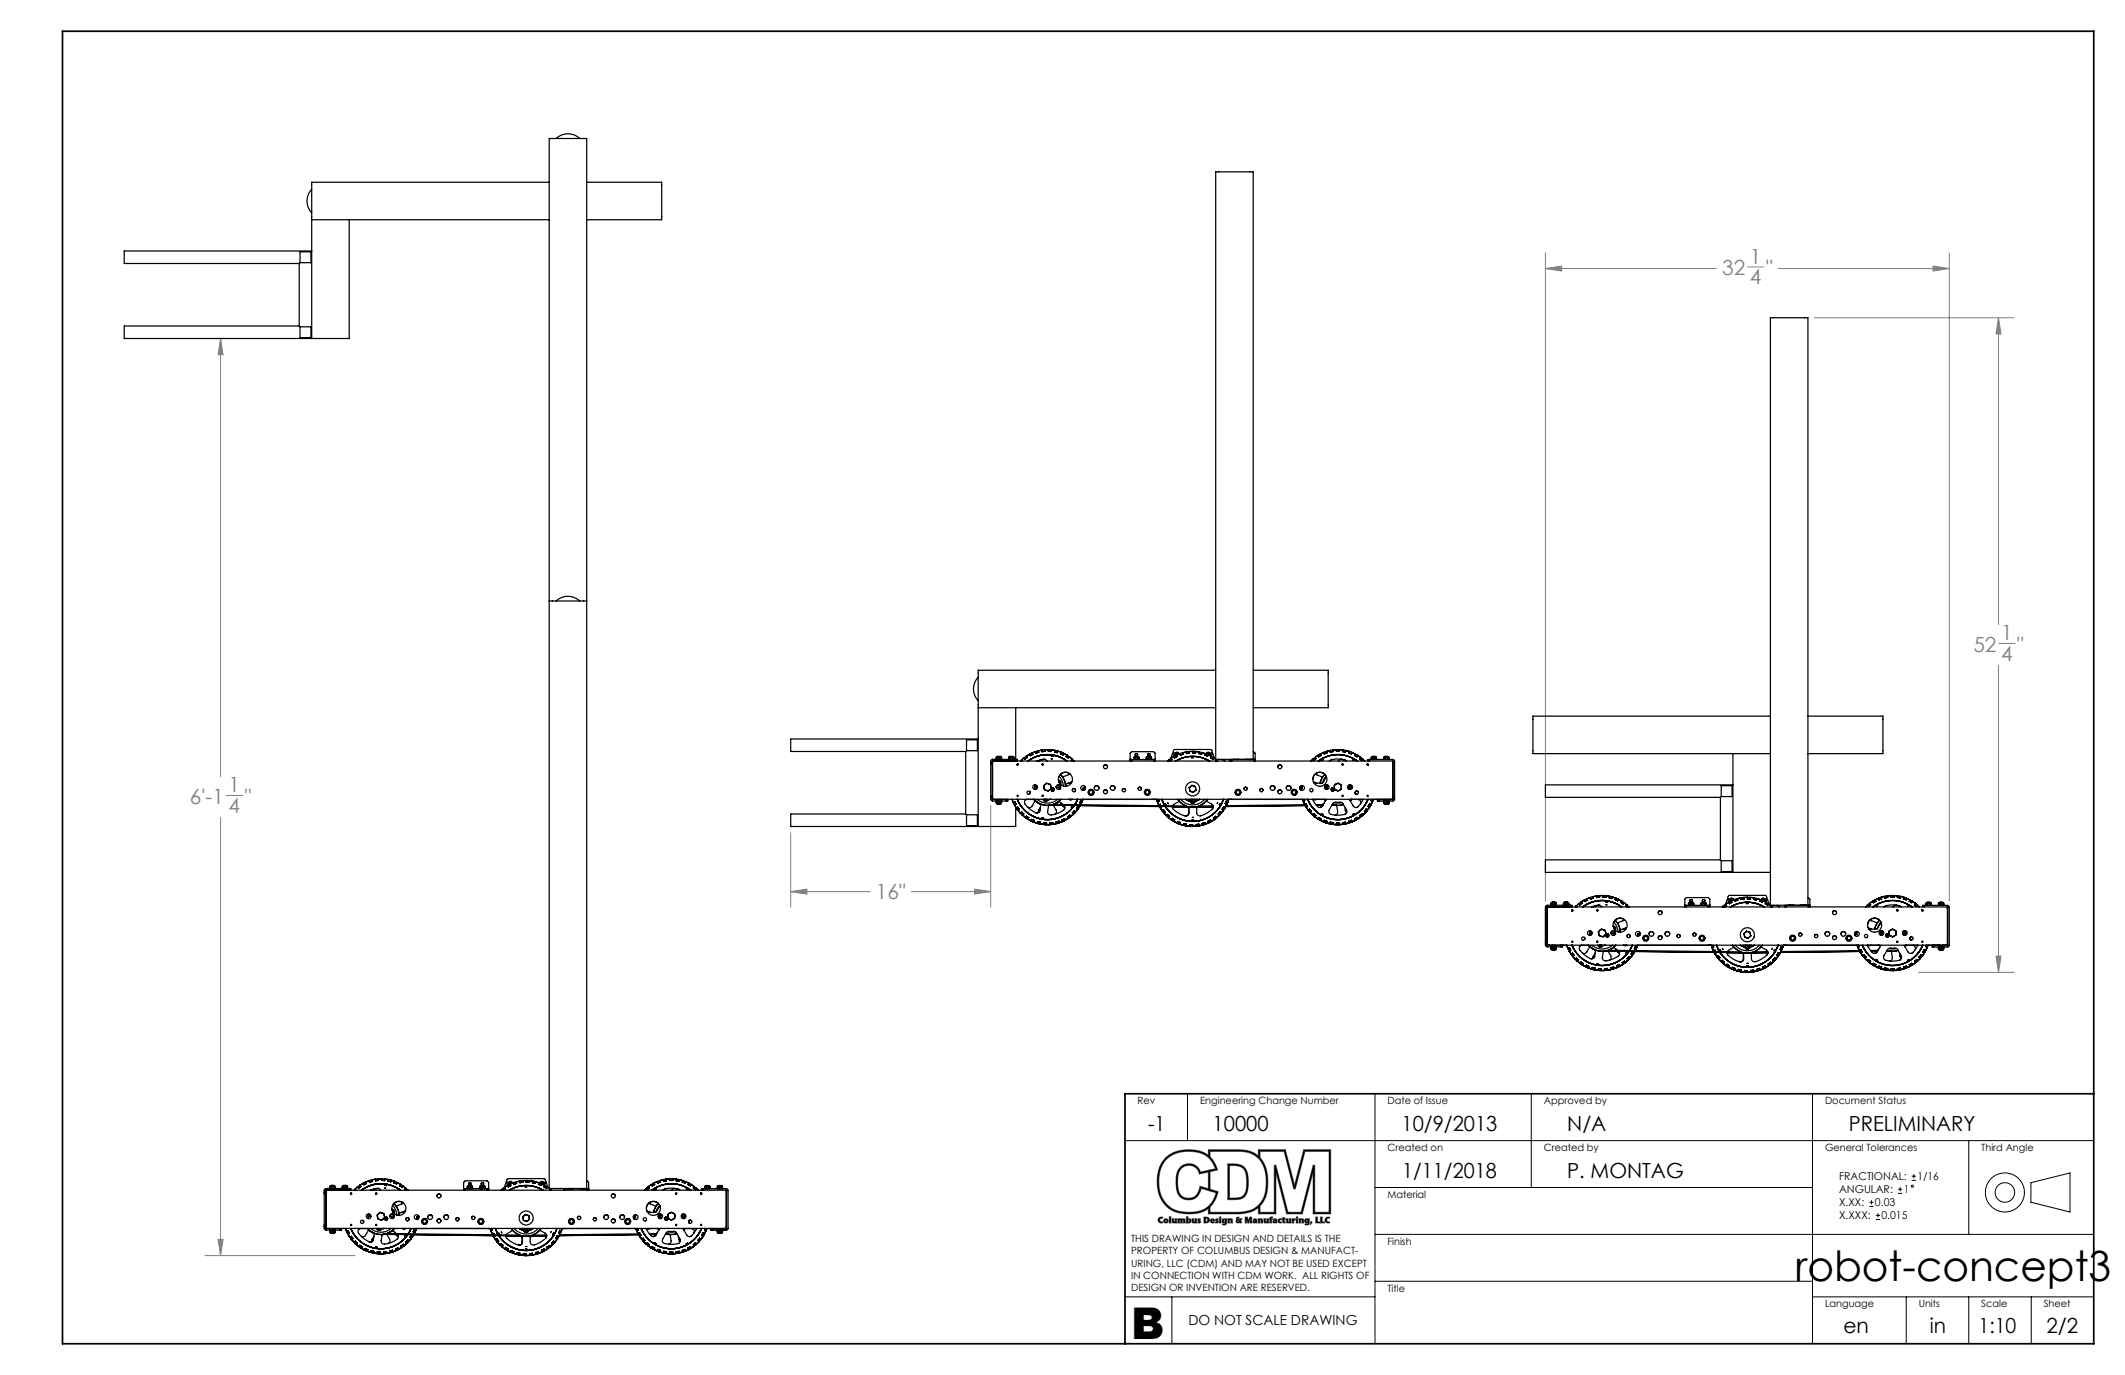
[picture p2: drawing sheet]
<svg xmlns="http://www.w3.org/2000/svg" width="432mm" height="279mm" viewBox="0 0 432 279" stroke-linecap="round" stroke-linejoin="round" font-family="sans-serif">
<defs><g id="words">
<text font-size="8.9" x="229.9" y="272.1">B</text>
<text font-size="8.5" x="364.8" y="260.3">robot-concept3</text>
<g font-size="4.2" fill="#808080">
<text x="355.6" y="53.6">1</text>
<text x="350" y="55.9">32</text>
<text x="355.6" y="57.8">4</text>
<text x="358.9" y="55.9">&quot;</text>
<text x="406.6" y="130.1">1</text>
<text x="401" y="132.4">52</text>
<text x="406.6" y="134.3">4</text>
<text x="409.9" y="132.4">&quot;</text>
<text x="46.5" y="161">1</text>
<text x="38.6" y="163.3">6'-1</text>
<text x="46.5" y="165.2">4</text>
<text x="49.7" y="163.3">&quot;</text>
<text x="178" y="182.8">16&quot;</text>
</g>
<g font-size="4.2">
<text x="233.3" y="229.9">-1</text>
<text x="246.4" y="229.9">10000</text>
<text x="284.8" y="229.9">10/9/2013</text>
<text x="318.5" y="229.9">N/A</text>
<text x="375.7" y="229.9">PRELIMINARY</text>
<text x="285" y="239.3">1/11/2018</text>
<text x="318.5" y="239.3">P. MONTAG</text>
<text x="374.6" y="270.9">en</text>
<text x="392.1" y="270.9">in</text>
<text x="402" y="270.9">1:10</text>
<text x="415.8" y="270.9">2/2</text>
</g>
<text font-size="2.8" x="241.5" y="269.3">DO NOT SCALE DRAWING</text>
<g font-size="2.2">
<text x="373.7" y="239.8">FRACTIONAL:</text>
<text x="389.6" y="239.8">1/16</text>
<text x="373.7" y="245.1">X.XX:</text>
<text x="373.7" y="242.5">ANGULAR:</text>
<text x="381" y="245.1">0.03</text>
<text x="386.8" y="242.5">1</text>
<text x="373.7" y="247.8">X.XXX:</text>
<text x="382.3" y="247.8">0.015</text>
</g>
<g font-size="2">
<text x="231.1" y="224.3">Rev</text>
<text x="243.8" y="224.3">Engineering Change Number</text>
<text x="281.9" y="224.3">Date of Issue</text>
<text x="313.7" y="224.3">Approved by</text>
<text x="370.8" y="224.3">Document Status</text>
<text x="281.9" y="233.9">Created on</text>
<text x="313.7" y="233.9">Created by</text>
<text x="370.8" y="233.9">General Tolerances</text>
<text x="402.6" y="233.9">Third Angle</text>
<text x="281.9" y="243.4">Material</text>
<text x="229.9" y="252.3">THIS DRAWING IN DESIGN AND DETAILS IS THE</text>
<text x="229.9" y="254.9">PROPERTY OF COLUMBUS DESIGN &amp; MANUFACT-</text>
<text x="229.9" y="257.4">URING, LLC (CDM) AND MAY NOT BE USED EXCEPT</text>
<text x="281.9" y="252.9">Finish</text>
<text x="229.9" y="259.9">IN CONNECTION WITH CDM WORK. ALL RIGHTS OF</text>
<text x="229.9" y="262.4">DESIGN OR INVENTION ARE RESERVED.</text>
<text x="281.9" y="262.4">Title</text>
<text x="370.8" y="265.6">Language</text>
<text x="389.9" y="265.6">Units</text>
<text x="402.6" y="265.6">Scale</text>
<text x="415.3" y="265.6">Sheet</text>
</g>
</g></defs>
<g fill="none" stroke="#000" stroke-width=".2">
<path d="M228.6 231.8h196.8M241.3 222.2v9.6M279.4 222.2v50.8M311.1 222.2v19.1M368.3 222.2v50.8M388.5 239.8h.8M388.5 239h.8M388.9 238.6v.8M400 231.8v19M279.4 250.8h146M279.4 241.3h88.9M379.9 245.2h.8"/>
<path d="M379.9 244.3h.8M380.3 243.9v.8M381.2 247.8h.8M381.2 247h.8M381.6 246.5v.9M385.7 242.5h.8M385.7 241.7h.8M386.1 241.2v.9M412.7 240.3l7.9-2v8l-7.9-2zM228.6 263.5h50.8M238.1 263.5v9.5M279.4 260.3h88.9"/>
<path d="M368.3 263.5h57.1M387.3 263.5v9.5M400 263.5v9.5M412.8 263.5v9.5"/>
<circle cx="388.6" cy="241" r=".21"/>
<circle cx="407.4" cy="242.3" r="1.98"/>
<circle cx="407.4" cy="242.3" r="4"/>
</g>
<g fill="none" stroke="#808080" stroke-width=".2">
<path d="M314 54.6l3.3-.5v1zM314 51.4v131.7M314 54.6h34.8M355.1 54.2h3.3M361.3 54.6h34.8M392.8 54.1l3.3 .5-3.3 .5zM396.1 51.4v131.7M44.8 68.8l.5 3.3h-1zM44.8 68.8v89M368.6 64.6h40.7M406.1 64.6v62.3M406.1 64.6l.5 3.3h-1z"/>
<path d="M406.1 135.2v62.4M406.1 130.8h3.3M44.8 166.1v89M46 161.6h3.3M160.7 169.2v15.1M201.3 163.6v20.7M160.7 181.2l3.3-.5v1zM160.7 181.2h16.1M185.2 181.2h16.1M198 180.7l3.3 .5-3.3 .5zM389.8 197.6h19.5M405.6 194.3h1l-.5 3.3z"/>
<path d="M237.1 235.6a7.1 7.1 0 0 1 8.4-.4l.9 1.1 .6 1.2-3.1 .7a2.55 2.55 0 0 0-2.9-1.7 2.55 2.55 0 0 0-2 2.7 4.7 4.7 0 0 0 .9 4.1 2.59 2.59 0 0 0 4.2-1.8l3 .9a4.9 4.9 0 0 1-5.4 3.9 5.6 5.6 0 0 1-6.2-6.2 6.3 6.3 0 0 1 1.6-4.5zM240.1 237.4a2.13 2.13 0 0 1 3.6 1.2l1.8-.4v3.3l-1.7-.5a2.35 2.35 0 0 1-3.2 2.3 2.17 2.17 0 0 1-1.3-2.2 5.1 5.1 0 0 1 .8-3.7zM241.5 233.6a5.9 5.9 0 0 0-6.4 6.5M241.5 233.6h.1M241.5 233.6a5.7 5.7 0 0 1 4 1.2v-1.2h6.1a5.6 5.6 0 0 1 4.1 1.3v-1.3h5.5l1.9 7.2 1.8-7.2h5.5v13.1h-3.6v-8.5l-2.2 8.5h-3.2l-2.1-8.5v8.5h-3.6v-1.3a5.8 5.8 0 0 1-4.1 1.3h-6.1v-1.1a7.7 7.7 0 0 1-7.9 .1 6.4 6.4 0 0 1-2.5-5.6M245.9 234h5.7a5.2 5.2 0 0 1 5.7 5.4 6.7 6.7 0 0 1-1.5 5.4l-.1 .1a5.2 5.2 0 0 1-4.1 1.4h-5.7v-1a6 6 0 0 0 1.6-3.2l-1.6-.4v-3.6l1.5-.4v-.1a6 6 0 0 0-1.5-2.5zM249.5 236.5a4.3 4.3 0 0 1 3.5 .8 6.1 6.1 0 0 1 0 5.8l-.5 .4-.8 .2-2.2 .1zM249.8 236.8a3.8 3.8 0 0 1 2.9 .7 6.1 6.1 0 0 1 0 5.3l-.4 .4-.5 .2h-2zM256 234h4.9l2 7.6h.3l2-7.6h4.8v12.3h-2.8v-9.5h-.4l-2.4 9.5h-2.7l-2.4-9.5h-.4v9.5h-2.9v-1.2a8.1 8.1 0 0 0 1.2-8l-.6-1.1a2.11 2.11 0 0 1-.6-2zM41.6 255.1h30.5M44.3 251.8h1l-.5 3.3zM235.1 240.1h.1"/>
<path d="M235.5 247.5l.7-.2h.1l-.1 .3a.39 .39 0 0 0-.5 .3 .39 .39 0 0 0 .5 .4l.1 .2a.66 .66 0 0 1-.8-.2 .66 .66 0 0 1 0-.8zM236.9 247.8l.2 .3-.2 .3-.1-.3zM237.6 247.3h.3v1.2h-.3zM238.8 248.4v.1h.3v-.8h-.3l-.2 .6-.1-.6h-.3v.7l.3 .1 .3-.1M239.3 240.1h.1M239.3 247.7h.4v.1l.3-.2 .2 .2 .5-.1 .1 .8h-.3l-.1-.6-.2 .6h-.3l-.1-.6-.1 .6h-.4zM241.1 247.3h.3v.5a.4 .4 0 0 1 .5 0 .4 .4 0 0 1 0 .6 .4 .4 0 0 1-.5 0v.1h-.3zM241.5 247.8a.23 .23 0 0 1 .2 .3 .23 .23 0 0 1-.3 .2zM241.5 243.8h.1M242.8 248.4v.1h.4v-.8h-.4l-.1 .6-.1-.6h-.4l.1 .7 .2 .1 .3-.1M243.4 247.7h.6l-.3 .2a.33 .33 0 0 1 .3 .5 .33 .33 0 0 1-.6 .1l-.1-.1 .1-.1h.3l-.3-.3zM243.7 247.8v.1"/>
<path d="M244.6 247.3h.4a.62 .62 0 0 1 .8 .6 .62 .62 0 0 1-.8 .6h-.4zM245 247.5a.37 .37 0 0 1 .4 .4 .37 .37 0 0 1-.4 .4zM246.1 247.7a.43 .43 0 0 1 .5 0 .43 .43 0 0 1 .2 .4h-.5l.5 .3a.51 .51 0 0 1-.7 0 .51 .51 0 0 1 0-.7zM246.3 247.8l.2 .1-.2 .1zM246.5 247.9v.1M247.1 247.7h.5l-.3 .2a.33 .33 0 0 1 .3 .5 .33 .33 0 0 1-.6 .1l-.1-.1 .1-.1h.3l-.3-.3zM247.3 247.8v.1M247.8 247.7h.3v.8h-.3zM247.8 247.3h.3v.2h-.3zM248.4 247.8l.9-.1-.1 1.1-.4 .1h-.4v-.2h.4l.1-.3a.41 .41 0 0 1-.6 0 .41 .41 0 0 1 .1-.6zM248.7 247.8a.26 .26 0 0 1 .2 .3 .26 .26 0 0 1-.2 .2zM249.5 247.7h.3v.1l.5-.1 .1 .8h-.3l-.1-.6-.2 .6h-.3z"/>
<path d="M251.5 248l.3 .2a.21 .21 0 0 1-.3 .1 .21 .21 0 0 1 0-.3zM251.6 248.5l-.4-.2 .1-.5a.33 .33 0 0 1 0-.5 .33 .33 0 0 1 .5 .1l-.1 .2h-.2l.5 .4-.1-.2h-.1v-.2h.6l-.2 .2-.1 .4 .2 .2-.2 .1-.1-.1-.4 .1M253 247.3h.4l.3 .7 .2-.7h.5v1.2h-.4v-.8l-.3 .8h-.1l-.3-.8v.8h-.3zM253.3 240.2h.1M254.9 248.2l.2-.1-.1 .2zM255.4 248.5h-.5a.31 .31 0 0 1-.4-.3 .31 .31 0 0 1 .4-.3h.2h-.4l-.1-.1a.52 .52 0 0 1 .7-.1 .52 .52 0 0 1 .1 .7v.1M255.7 247.7h.3v.1l.5-.1 .1 .8h-.3l-.2-.6-.1 .6h-.3zM257.4 248.4v.1h.4v-.8h-.4l-.1 .6-.1-.6h-.4l.1 .7 .2 .1 .3-.1M258.1 247.3h.5l-.2 .3 .2 .1v.1h-.2v.7h-.4v-.7h-.1zM258.7 247.8a.52 .52 0 0 1 .7-.1 .52 .52 0 0 1 .1 .7v.1h-.5a.31 .31 0 0 1-.4-.3 .31 .31 0 0 1 .4-.3h.1h-.3zM258.9 248.2l.2-.1-.1 .2zM259.8 247.8l.5-.1h.2l-.1 .2a.24 .24 0 0 0-.4 .2 .24 .24 0 0 0 .4 .2l.1 .2a.48 .48 0 0 1-.7-.1 .48 .48 0 0 1 0-.6z"/>
<path d="M260.6 247.4h.4v.3h.2v.1h-.2v.3l.2 .4h-.3l-.2-.1-.1-.6h-.1zM262 248.4v.1h.3v-.8h-.3l-.2 .6-.1-.6h-.3v.7l.3 .1 .3-.1M263.2 248h-.3v.5h-.4v-.8h.4v.2l.3-.2v.3M263.4 247.7h.3v.8h-.3zM263.4 247.3h.3v.2h-.3zM264 247.7h.3v.1l.5-.1 .1 .8h-.3l-.2-.6-.1 .6h-.3zM265.2 247.8l.9-.1-.1 1.1-.5 .1h-.4l.1-.2h.4l.1-.3a.41 .41 0 0 1-.6 0 .41 .41 0 0 1 .1-.6zM265.5 247.8a.29 .29 0 0 1 .2 .3 .29 .29 0 0 1-.1 .3l-.2-.3zM266.3 248.2l.3 .2-.3 .5-.1-.1zM267.4 247.3h.3v1h.5v.2h-.8zM268.3 247.3h.4v1h.4v.2h-.8zM269.4 247.5l.7-.2h.1l-.1 .3a.39 .39 0 0 0-.5 .3 .39 .39 0 0 0 .6 .4v.2a.66 .66 0 0 1-.8-.2 .66 .66 0 0 1 0-.8z"/>
<circle cx="236.9" cy="248.1" r=".48"/>
</g>
<path d="M12.7 6.4h412.7v266.7h-412.7zM425.4 222.2h-196.8v50.9" fill="none" stroke="#000" stroke-width=".35"/>
<path d="M249.5 236.5h1.1a2.65 2.65 0 0 1 3.1 3l-.1 2.3-.3 .8-.4 .6-.5 .3-.6 .2-2.3 .1zM249.8 236.8v6.6l2-.1 .9-.4 .5-1.1 .1-1.8a2.72 2.72 0 0 0-1.1-2.9l-.9-.2zM236.8 235.3a7.6 7.6 0 0 1 6-1.6 5.2 5.2 0 0 1 2.7 1.1v-1.2h6.1a5.6 5.6 0 0 1 4.1 1.3v-1.3h5.5l1.9 7.2 1.8-7.2h5.5v13.1h-3.6v-8.5l-2.2 8.5h-3.2l-2.1-8.5v8.5h-3.6v-1.3l-1.4 .8-2.1 .4-6.7 .1v-1.1l-.9 .5-.9 .4-2.6 .2a6 6 0 0 1-6-7l.2-1.4 .3-1.2 .6-1.1zM240.1 237.4a5.3 5.3 0 0 0-.7 3.8 2.22 2.22 0 0 0 2.2 2.3 2.22 2.22 0 0 0 2.2-2.3v-.2l1.7 .5v-3.3l-1.8 .4-.6-1.2-.5-.4-.6-.2-1.1 .1zM256 234v1.2l.8 1 .5 1.4 .3 2.5-.2 2.5-.5 1.3-.9 1.2v1.2h2.9v-9.5h.4l2.4 9.5h2.7l2.4-9.5h.4v9.5h2.8v-12.3h-4.8l-2 7.6h-.3l-2-7.6zM245.9 234v1.1l.9 1.2 .6 1.4-1.5 .4v3.6l1.6 .4-.6 1.9-1 1.3v1h5.9l1.4-.2 1.7-.6 .9-.7 .6-.7a8.1 8.1 0 0 0-.7-8.7l-1.3-.9-1.4-.4zM237.1 235.6a7.6 7.6 0 0 0-1.2 7.2l1 1.7 1.5 1.2 2.1 .6 2.6-.1 1.4-.4 1.1-.8 .9-1.1 .6-1.5-3-.9a2.57 2.57 0 0 1-2.8 2.3 2.57 2.57 0 0 1-2.3-2.9v-1.4l.1-1.1a2.49 2.49 0 0 1 2.3-2 2.49 2.49 0 0 1 2.5 1.8l3.1-.7-.8-1.5-1.1-1.1a7.3 7.3 0 0 0-8 .7zM235.5 247.5l.3-.2h.5l-.1 .3h-.4l-.1 .3 .1 .3 .4 .1 .1 .2h-.5l-.4-.2-.1-.4zM236.5 248.1a.47 .47 0 0 1 .9 0 .47 .47 0 0 1-.9 0zM236.8 247.8v.4l.1 .2 .2-.4zM237.6 247.3h.3v1.2h-.3zM238.2 247.7h.3l.1 .6 .1-.1 .1-.5h.3v.8h-.3v-.1l-.3 .1h-.2zM239.3 247.7h.4v.1l.2-.2 .3 .2 .5-.1 .1 .8h-.3l-.1-.6-.2 .6h-.3l-.1-.6-.1 .6h-.4zM241.1 247.3h.3v.5l.3-.2 .3 .2v.4l-.2 .3h-.7zM241.5 247.8l-.1 .4 .2 .2 .1-.4zM242.2 247.7h.4l.1 .6 .1-.1v-.5h.4v.8h-.4v-.1l-.2 .1h-.3zM243.4 247.7h.6l-.3 .2 .3 .3-.1 .3-.6-.1 .1-.1h.3l-.3-.3zM244.6 247.3h.7l.3 .2 .2 .4-.2 .4-1 .2zM245 247.5v.8h.2l.2-.2v-.3zM246 247.8l.3-.2 .4 .1 .1 .4-.5 .1 .1 .1h.3l.1 .1-.4 .1-.3-.1-.2-.3zM246.3 247.8v.2h.2zM247 247.7h.6l-.3 .2 .3 .3-.1 .3-.6-.1 .1-.1h.3l-.3-.3zM247.8 247.4a.18 .18 0 0 1 .3 0 .18 .18 0 0 1-.3 0zM247.8 247.7h.3v.8h-.3zM248.4 247.7h.9v.9l-.3 .3h-.6v-.2h.4l.1-.2v-.1l-.3 .1-.2-.1-.1-.4zM248.7 247.8v.4l.1 .2 .1-.4zM249.5 247.7h.3v.1l.3-.2 .3 .1v.8h-.3l-.1-.6-.1 .1-.1 .5h-.3zM251.5 248v.3l.3-.1zM251.3 247.4h.5l-.3 .2 .5 .4-.1-.2h-.1v-.2h.6l-.2 .2-.1 .4 .2 .2-.2 .1-.1-.1-.4 .1-.4-.1-.1-.3 .2-.3zM253 247.3h.4l.3 .7 .2-.7h.5v1.2h-.4v-.8l-.3 .8h-.1l-.3-.8v.8h-.3zM254.8 248.2a.15 .15 0 0 0 .3 0 .15 .15 0 0 0-.3 0zM254.6 247.8l.4-.2 .3 .1 .1 .8h-.8v-.4l.5-.2h-.4zM255.7 247.7h.3v.1l.2-.2 .3 .1 .1 .8h-.3l-.2-.6-.1 .1v.5h-.3zM256.8 247.7h.4l.1 .6 .1-.1v-.5h.4v.8h-.4v-.1l-.2 .1h-.3zM258.9 248.2a.15 .15 0 0 0 .3 0 .15 .15 0 0 0-.3 0zM258.7 247.8l.3-.2 .4 .1 .1 .8h-.8v-.4l.4-.2h-.3zM258.1 247.4l.5-.1-.2 .2 .2 .3h-.2v.7h-.4v-.7h-.1v-.1h.1zM259.8 247.8l.3-.2 .4 .1-.5 .4 .5 .4h-.4l-.3-.1-.1-.3zM260.6 247.4h.4v.3h.2v.1h-.2v.3l.2 .4-.5-.1-.1-.6h-.1zM261.4 247.7h.3l.1 .6 .2-.1v-.5h.3v.8h-.3v-.1l-.3 .1h-.2zM262.5 247.7h.4v.2l.1-.3 .3 .1-.1 .3h-.3v.5h-.4zM263.4 247.4a.18 .18 0 0 1 .3 0 .18 .18 0 0 1-.3 0zM263.4 247.7h.3v.8h-.3zM264 247.7h.3v.1l.2-.2 .3 .1 .1 .8h-.3l-.2-.6-.1 .1v.5h-.3zM265.2 247.7h.9l-.1 .9-.2 .3h-.7l.1-.2h.4l.1-.2v-.1l-.3 .1-.2-.1-.1-.4zM265.5 247.8l-.1 .4 .2 .2 .1-.4zM266.3 248.3l.3 .1-.3 .5-.1-.1zM267.4 247.3h.3v1h.5v.2h-.8zM268.3 247.3h.4v1h.4v.2h-.8zM269.4 247.5l.4-.2h.4l-.1 .3h-.4l-.1 .3 .1 .3 .5 .1v.2h-.5l-.4-.2-.1-.4z" fill-rule="evenodd" fill="#000"/>
<path d="M44.8 68.8l.5 3.3h-1zM44.3 251.8h1l-.5 3.3zM392.8 54.1l3.3 .5-3.3 .5zM314 54.6l3.3-.5v1zM406.1 64.6l.5 3.3h-1zM405.6 194.3h1l-.5 3.3zM160.7 181.2l3.3-.5v1zM198 180.7l3.3 .5-3.3 .5z" fill="#808080"/>
<g fill="none" stroke="#000" stroke-width=".25">
<path d="M63.3 38.4a3.5 3.5 0 0 0 0 4.8M111.6 37h-48.3v7.7M113 28.1a3.5 3.5 0 0 1 4.8 0M119.2 37h15.3v7.7h-15.3M247 34.9h7.7v119.4h-7.7zM61 51.2h2.2v2.2h-2.2zM63.3 44.7h48.3M63.3 44.7v24.1M63.3 51h-38.1v2.5h35.6v12.7h-35.6v2.6h38.1M71 44.7v24.1h-7.7M61 66.4h2.2v2.2h-2.2zM359.7 64.6h7.7v119.3h-7.7z"/>
<path d="M111.6 122.1h7.6M113 122.1a3.5 3.5 0 0 1 4.8 0M198.8 137.6a3.5 3.5 0 0 0 0 4.8M247 136.2h-48.2v7.6M254.7 136.2h15.2v7.6h-15.2M196.4 150.3h2.2v2.2h-2.2zM198.8 143.8v24.1M198.8 143.8h48.2M198.8 150.2h-38.1v2.5h35.5v12.7h-35.5v2.5h38.1M201.3 155.1v.2M201.3 155.1h.3M201.3 155.3v6.4"/>
<path d="M201.3 155.3h.3M201.6 155.1v.2M201.6 155.3v6.4M201.7 154.6v7.8h81.3M201.7 154.6l-.1 .5M201.7 154.6h81.3M202.4 154.2l.1 .1M202.4 154.2h.3M202.4 154v.2M202.5 153.9l.1-.2h.8l.1 .2M202.5 153.9l-.1 .1M202.5 153.9h.1"/>
<path d="M202.6 153.9h.4M202.6 153.9l.1 .1M202.6 153.9l-.2 .1M202.7 154.2h.5M202.7 154v.2M202.7 154.6h.1M202.8 153.7h-.1M203 153.9h.4M203 153.9l.2 .1M203 153.9l-.3 .1M203.2 153.7h.1M203.2 154.6h.1"/>
<path d="M203.2 154.2h.3M203.2 154v.2M203.4 153.9l-.2 .1M203.4 153.9l.1 .1M203.4 153.9h.1M203.5 153.9v.1M203.5 154.2v.1M203.5 154v.2M205 154.2v.1M205 154.2h.2M205 154v.2M205 153.9l.1-.2h.8l.1 .2"/>
<path d="M205 153.9v.1M205 153.9h.1M205.1 153.9l.1 .1M205.1 153.9h.4M205.1 153.9l-.1 .1M205.2 154.2h.6M205.2 154v.2M205.3 154.6h.1M205.3 153.7h.1M205.5 153.9l-.3 .1M205.5 153.9l.3 .1M205.5 153.9h.4"/>
<path d="M205.7 153.7h.1M205.8 154.6h.1M205.8 154.2h.3M205.8 154v.2M205.9 153.9l-.1 .1M205.9 153.9h.1M205.9 153.9l.2 .1M206 153.9l.1 .1M206.1 154.2l-.1 .1M206.1 154v.2M206.4 143.8v10.8M206.7 154.6v-.3h-5l-.4 .2v.6"/>
<path d="M206.8 155.3l-.1 .1M206.8 155.3h.1M206.8 155.3l-.1 .2zM207.5 154.5l-.1 .1M207.5 154.5l.2 .1M207.5 154.5h.1M207.6 154.5l.1 .1M208.1 154l-.6 .5M208.1 154h.1M208.1 154l.2 .2M208.1 154l.2 .3M208.1 154l-.5 .5"/>
<path d="M208.3 154.2v.1M208.5 153.7l-.4 .3M208.5 153.7l.3 .2M208.5 153.7h.1M208.6 153.7l.1 .1M208.8 153.9l-.5 .3M208.8 153.9l-.5 .4M208.8 154.6a6.6 6.6 0 0 1 8 0M208.9 154.6a6.6 6.6 0 0 1 7.9 0 6.6 6.6 0 0 0-7.9 0zM208.9 154.6a6.6 6.6 0 0 1 7.8 0M209.2 153.3l.2 .3M209.2 153.3l-.6 .4"/>
<path d="M209.2 153.2l-.7 .5M209.2 153.2v.1M209.2 153.2l.2 .3M209.4 153.5v.1M209.7 153l-.5 .2M209.7 153l.1 .3M209.7 153h.1M209.7 153l.2 .3M209.8 153.3h.1M209.8 153.3l-.4 .2M209.9 153.3l-.5 .3M210.3 159.5v.9"/>
<path d="M210.3 159.5v.5M210.4 152.8l.1 .1M210.4 152.8l-.7 .2M210.5 152.7l-.8 .3M210.5 152.7v.3M210.5 152.7l-.1 .1M210.5 153h.1M210.6 159.8v.1M210.6 159.8h.1M210.7 159.8h.1M210.7 154.6a2.3 2.3 0 0 1 1.9-.1l.1 .1M210.8 160h-.5v-.1v.1"/>
<path d="M210.9 152.6l-.4 .1M210.9 152.6l.2 .3M210.9 152.6h.1M211 152.6l.1 .3M211.1 152.9l-.6 .1M211.7 152.4l.1 .3M211.7 152.4l-.7 .2M211.7 155.4l.2-.1 .1 .1M211.7 152.4l-.8 .2M211.7 152.4h.1M211.8 152.7h.1M212.3 152.3l-.6 .1"/>
<path d="M212.3 152.3v.4M212.3 152.3v.1M212.3 154.3l-.8 .1-.4 .2M212.3 152.4v.3M212.3 152.7h.1M212.3 152.7h-.5M212.4 159.4l-.3 .7M212.4 159.4a.41 .41 0 0 0-.3 .7M213 152.7h.6M213 152.4v.3M213 152.4h-.7M213.1 152.6l-.1 .1"/>
<path d="M213.1 152.6l.5 .1M213.1 159.3l-.7 .1M213.1 159.3l.4 .5M213.1 159.3a.41 .41 0 0 0-.7 .1M213.1 159.3a.41 .41 0 0 1 .4 .5M213.1 152.3h-.8M213.1 152.3l.5 .1M213.1 152.3l-.1 .1M213.1 152.3v.3M213.5 159.8l-.2 .7M213.5 159.8a.41 .41 0 0 1-.2 .7M213.6 152.7h.1"/>
<path d="M213.6 152.4l.8 .1M213.6 152.4v.3M213.6 152.4h.1M213.6 154.2h.2M213.6 153.6v.1M213.7 153.7h.1M213.7 153.6v.1M213.7 153.6h.1M213.7 153.6l.2 .1M213.8 154.2h.1M213.9 153.7h.1M214 153.7h-.1"/>
<path d="M214.3 152.8l.5 .1M214.3 152.8h.1M214.4 152.5l-.1 .2M214.4 152.5l.5 .1M214.4 152.5l-.1 .3M214.4 152.5h.1M214.6 159.9h.8v.1M214.6 159.8v.1M214.9 152.6l.8 .3M214.9 152.6l-.1 .3M214.9 152.6h.1M214.9 152.6l.7 .3"/>
<path d="M215.1 158.5a.56 .56 0 0 1 .4 .9M215.1 160v.1M215.1 158.6a.44 .44 0 0 1 .3 .7M215.1 158.8l.2 .3M215.2 157.7l.7 1.1 .2 .9M215.2 159l.1 .1M215.2 159.5h-.3M215.3 159.9l.1 .1zM215.4 159.6v.7M215.5 153.2l.5 .2M215.6 152.9v.1M215.7 152.9l.4 .2"/>
<path d="M215.7 152.9l-.2 .3M215.7 152.9h-.1M215.9 157.9l1.4-.6a1.35 1.35 0 0 0-1.8 0 3.7 3.7 0 0 1 1 2.5v-.4l1.3-.5M216 153.4h.1M216.1 153.1l.7 .4M216.1 153.1l-.1 .3M216.1 153.1h.1M216.6 153.7l.5 .4M216.7 153.7h-.1M216.7 153.7l.4 .3M216.8 153.5l-.2 .2M216.8 153.5l.5 .2"/>
<path d="M216.8 153.5h.1M216.8 153.5l-.1 .2M217 159.2h.6M217.1 154v.1M217.3 153.7l.6 .6M217.3 153.7l-.2 .3M217.3 153.7v.1M217.3 153.8l-.2 .3M217.3 153.8l.6 .5M217.7 154.5l.2 .1M217.7 154.5l.1 .1M217.9 154.3l-.1 .1"/>
<path d="M217.9 154.3l.4 .3M217.9 154.3l-.2 .2M217.9 154.3h.1M218.3 154.6h.1M218.3 154.6h-.1M220.4 159.8v.3M220.5 160l-.1 .4M224.2 155.8a.41 .41 0 0 1 .4-.4 .41 .41 0 0 1 .4 .4M229.6 154.3v-1.2l.4-.4h4.4l.3 .4v1.2M229.6 154.3h5.1M229.6 154.3v.3M230 154.3v.3"/>
<path d="M230.4 154.3h.1M230.4 154.3h.2M230.4 154v.3M230.4 153.9l.1-.2h.8l.1 .2M230.4 153.9v.1M230.4 153.9h.1M230.5 153.9h.4M230.5 153.9l.1 .1M230.5 153.9l-.1 .1M230.6 154.3h.6M230.6 154v.3M230.6 153.4a.27 .27 0 0 1 .3-.3 .27 .27 0 0 1 .3 .3"/>
<path d="M230.7 153.7h.5M230.9 153.9h.4M230.9 153.9l.3 .1M230.9 153.9l-.3 .1M231.2 154.3h.3M231.2 154v.3M231.3 153.9h.1M231.3 153.9l-.1 .1M231.3 153.9l.2 .1M231.4 153.9l.1 .1M231.5 154.3h-.1M231.5 154v.3"/>
<path d="M232.9 154.3h.1M232.9 154.3h.3M232.9 154v.3M233 153.9l.1-.2h.8v.2M233 153.9l-.1 .1M233 153.9h.1M233 153.9h.5M233 153.9l.2 .1M233.2 154.3h.5M233.2 154v.3M233.2 153.4a.27 .27 0 0 1 .3-.3 .27 .27 0 0 1 .2 .3M233.2 153.7h.5"/>
<path d="M233.5 153.9l-.3 .1M233.5 153.9l.2 .1M233.5 153.9h.4M233.7 154.3h.3M233.7 154v.3M233.9 153.9l-.2 .1M233.9 153.9l.1 .1M233.9 153.9h.1M234 154.3h-.1M234 154v.3M234.4 154.3v.3M234.7 154.3v.3"/>
<path d="M237.5 154.4l-.3 .2M237.5 154.4v.1M237.5 154.4l.2 .2M237.5 154.5l.1 .1M237.5 154.5l-.2 .1M237.9 154.1l-.4 .3M237.9 154.1l.2 .3M237.9 154.1h.1M237.9 154.1l.6-1.6 .3-.2h7.2l.2 .2 .6 1.6M237.9 154.1l.1 .2M238.1 154.4h.1M238.1 154.4l-.4 .2"/>
<path d="M238.6 153.7v.2M238.6 153.7l-.7 .4M238.6 153.7l.1 .3M238.6 153.7h.1M238.7 154h.1M238.8 153.2a.2 .2 0 0 0-.3-.1 .2 .2 0 0 0 0 .3 .2 .2 0 0 0 .3-.1M238.9 154.7a6.6 6.6 0 0 1 6.9 0M238.9 154.6a6.6 6.6 0 0 1 6.9 0M238.9 153.1v.3M238.9 153.1h.1M238.9 153.4h.1M239 154.6a6.6 6.6 0 0 1 6.7 0"/>
<path d="M239 153.4h-.1M239 153.4l-.4 .3M239 153.4l.2 .3M239 153.4l.1 .1M239.1 153.5l.1 .2M239.2 153l-.3 .1M239.2 153l.2 .1M239.2 153l-.2 .1M239.2 153.7h.1M239.2 153.7l-.5 .3M239.4 153.1v.2M239.4 153.1h.1"/>
<path d="M239.5 153.2a.34 .34 0 0 0-.5-.3 .34 .34 0 0 0-.1 .6M239.6 153.2a.39 .39 0 0 0-.6-.3 .39 .39 0 0 0-.1 .6M239.8 153.2v.1M239.8 153.2l-.7 .3M239.8 153.1l-.8 .3M239.8 153.1l.1 .4M239.8 153.1v.1M240.3 153l-.5 .1M240.3 153l.1 .3M240.3 153h.1M240.4 153.3l-.5 .2M240.4 153.3h.1"/>
<path d="M241 152.8l.1 .2M241 152.8l-.7 .2M241.1 152.8l-.8 .2M241.1 152.8v.3M241.1 152.8h-.1M241.1 153.1h.1M241.6 152.7l-.5 .1M241.6 152.7v.3M241.6 152.7v.1M241.6 152.8l.1 .3M241.6 153l.1 .1M241.6 153l-.5 .1"/>
<path d="M241.7 153.1h-.6M242.1 153.9v.1M242.2 154h.1M242.2 159.6h.1M242.2 159.6l-.5 .5M242.2 153.9v.1M242.2 153.9h.1M242.2 153.9l.2 .1M242.2 159.6l.7 .2M242.3 153h.6M242.4 152.7l-.1 .3M242.4 152.7l-.8 .1"/>
<path d="M242.4 153h-.1M242.4 153h.5M242.4 152.7h-.8M242.4 152.7h.5M242.4 152.7h.1M242.4 152.7v.3M242.4 154h.1M242.5 153.9l-.1 .1M242.9 159.8l.1 .7M242.9 153h.1M242.9 159.8h.1M242.9 152.7l.8 .1"/>
<path d="M242.9 152.7v.3M242.9 152.7h.1M243.6 153.1l.5 .1M243.6 153.1l.6 .2M243.7 152.8l-.1 .2M243.7 152.8l.5 .1M243.7 152.8l-.1 .3M243.7 152.8h.1M244.1 153.2l.1 .1M244.2 152.9l.8 .3M244.2 152.9l-.1 .3M244.2 152.9v.1"/>
<path d="M244.2 153v.3M244.2 153l.8 .2M244.8 153.5l.6 .2M244.9 153.4l-.1 .1M244.9 153.4l.4 .2M245 153.2l-.2 .3M245 153.2l.5 .1M245 153.2h.1M245 153.2l-.1 .2M245.1 153.2a.39 .39 0 0 1 .6-.3 .39 .39 0 0 1 .1 .6M245.2 153.2a.34 .34 0 0 1 .5-.3 .34 .34 0 0 1 .1 .6M245.3 153.2v.1"/>
<path d="M245.3 153.6l.1 .1M245.4 153l-.1 .2M245.4 153h.3M245.4 153h.1M245.5 153.3l.1 .1M245.5 153.3l-.2 .3M245.5 153.3v.1M245.5 153.4l-.1 .3M245.5 153.4l.7 .3M245.6 153.4l.6 .3M245.7 153l.1 .3M245.7 153v.1"/>
<path d="M245.7 153.3h.1M245.8 153.3l-.2 .1M245.9 153.2a.2 .2 0 0 1 .3-.1 .2 .2 0 0 1 0 .3 .2 .2 0 0 1-.3-.1M246 154l.5 .3M246.2 153.7l-.2 .3M246.2 153.7l.4 .3M246.2 153.7h.1M246.5 154.3h.1M246.6 154l.4 .3M246.6 154l-.1 .3M246.6 154h.1M246.6 154l.6 .5"/>
<path d="M247 154.3l.3 .2M247.1 154.6h.1M247.2 154.5l-.1 .1M247.3 154.5l.2 .1M247.3 154.5h-.1M247.3 154.5l-.2 .1M248.4 154.3l.5 .3M250.3 154.3v.3M250.9 154.3h-.1M251 154.3h.4M251.6 154.3h.1M253.3 154.3h-.1"/>
<path d="M253.5 154.3h-.2M253.6 154.3h.4M254.1 154.3h.2M254.7 152.7l.3 .4v1.2M254.7 154.3v.3M255 154.3h-5v.3M255 154.3v.3M259.7 155.8a.41 .41 0 0 1 .4-.4 .41 .41 0 0 1 .4 .4M264.2 160h.1M264.5 159.7h.1M264.6 159.7h-.2M264.6 159.7v.5"/>
<path d="M266.8 154.3l-.4 .3M266.8 154.3l.2 .3M266.8 154.3h.1M266.8 158.4a1.44 1.44 0 0 1 .9-1.4 1.44 1.44 0 0 1 1.5 .3l-.6 .9-.4 1M266.9 158.9l.7 .3M267.1 153.9l-.3 .4M267.1 153.9l.3 .3M267.1 153.9l.1 .1M267.2 154l.1 .1M267.3 157.2l1.4 .7M267.3 154.2h.1M267.4 154.2l-.4 .4"/>
<path d="M267.8 153.5l.1 .2M267.8 153.5l-.6 .5M267.8 153.5l-.7 .4M267.8 153.5l.2 .3M267.8 153.5h.1M268 153.7v.1M268.3 153.2l-.5 .3M268.3 153.2l.2 .3M268.3 153.2h.1M268.5 153.5l-.5 .3M268.5 154.5l.1 .1M268.6 154.5h.1"/>
<path d="M268.7 159.1l-1.7 .1M268.7 154.4l-.1 .1M268.7 154.4h.1M268.8 154.4h.1M268.9 154l-1 .6a6.6 6.6 0 0 1 7.9 0M269 152.9l.1 .3M269 152.9l-.7 .3M269 152.9h.1M269.1 153.2h.1M269.4 159.5v.1M269.4 159.5h.1M269.4 159.7v.4"/>
<path d="M269.5 159.5h.1M269.5 152.7l-.5 .2M269.5 152.7l.1 .3M269.5 152.7h.1M269.5 157.7l-.8 1.4M269.5 157.8l-.8 1.3M269.5 152.7l.1 .2M269.6 159.8v.3M269.6 153l-.5 .2M269.7 159.5l.1 .3M269.7 159.6h.1M269.8 159.8h.1"/>
<path d="M270.1 154.6a3.8 3.8 0 0 1 3.5 0M270.3 152.5v.2M270.3 152.5l-.8 .2M270.3 152.5v.3M270.3 152.5h.1M270.3 152.8h.1M270.8 152.4l-.5 .1M270.8 152.4l.1 .3M270.8 152.4h.1M270.9 152.7l-.6 .1M271.1 159.9l.4 .7M271.1 159.9a.41 .41 0 0 0 .4 .7"/>
<path d="M271.5 159.3l-.4 .6M271.5 159.3h.7M271.5 159.3a.41 .41 0 0 0-.4 .6M271.5 159.3a.41 .41 0 0 1 .7 0M271.6 152.4v.1M271.6 152.4h-.8M271.6 152.3l-.8 .1M271.6 152.3v.4M271.6 152.3v.1M271.6 152.6v.1M272.1 152.3l.8 .1M272.1 152.3h-.5"/>
<path d="M272.1 152.3v.4M272.1 152.3v.1M272.1 152.4v.3M272.1 152.4h.8M272.1 152.7h-.5M272.2 159.3l.4 .6M272.2 159.3a.41 .41 0 0 1 .4 .6M272.6 159.9l-.4 .7M272.6 159.9a.41 .41 0 0 1-.4 .7M272.7 155.4l.1-.1 .2 .1M272.8 152.7l.6 .1M272.9 152.7h-.1"/>
<path d="M272.9 152.7l.5 .1M272.9 152.4l-.1 .3M272.9 152.4l.5 .1M272.9 152.4h.1M272.9 152.4v.3M273.4 152.8h.1M273.4 154.5a1.03 1.03 0 0 0-1.4 .1M273.4 152.5l.8 .2M273.4 152.5v.3M273.4 152.5h.1M274 159.6l-.1 .2M274.1 159.6h.1"/>
<path d="M274.1 153l.5 .2M274.1 159.8v.3M274.1 153h.1M274.2 152.7l-.1 .3M274.2 152.7l.5 .2M274.2 152.7h.1M274.2 159.5a.43 .43 0 0 1 .4 .4 .43 .43 0 0 1-.3 .4M274.3 159.7v.4M274.3 159.5v.1M274.6 159.8h.1M274.7 152.9l.7 .3M274.7 152.9l-.1 .3"/>
<path d="M274.7 152.9h.1M274.7 152.9v.2M274.9 154.3v.1M274.9 154.4l.2 .1M274.9 154.4h.1M275.1 154.5h.1M275.2 153.5l.5 .3M275.4 154.3l.4 .3a6.6 6.6 0 0 0-7.9 0 6.6 6.6 0 0 1 7.9 0M275.4 153.2l-.2 .3M275.4 153.2l.5 .3M275.4 153.2h.1M275.9 153.5l.6 .4"/>
<path d="M275.9 153.5l-.2 .3M275.9 153.5h.1M275.9 153.5l.6 .5M276.3 154.2l.4 .3M276.3 154.2l.4 .4M276.5 154l-.1 .1M276.5 153.9l.4 .4M276.5 153.9l-.2 .3M276.5 153.9v.1M276.7 154.5v.1M276.9 154.3l-.2 .3M276.9 154.3l.4 .3"/>
<path d="M276.9 154.3l-.2 .2M276.9 154.3h.1M277.8 155.3h.1M277.8 155.2l.2 .3zM277.9 155.3l.1 .1M278 154.6v-.3h5l.4 .3-.1 7.9-.3 .3h-3.1v-.3M278.3 154.3v.3M278.6 154.3h.1M278.6 154.3h.3M278.6 154v.3M278.7 153.9l.1-.2h.8l.1 .2M278.7 153.9l-.1 .1"/>
<path d="M278.7 153.9h.1M278.8 153.9l-.2 .1M278.8 153.9l.1 .1M278.8 153.9h.4M278.9 154.3h.5M278.9 154v.3M278.9 153.7h.5M279.2 153.9l-.3 .1M279.2 153.9l.2 .1M279.2 153.9h.4M279.4 154.3h.3M279.4 154v.3"/>
<path d="M279.6 153.9l-.2 .1M279.6 153.9l.1 .1M279.6 153.9h.1M279.7 153.9v.1M279.7 154.3h.1M279.7 154v.3M281.2 154.3h.1M281.2 154.3h.2M281.2 154v.3M281.2 153.9l.1-.2h.8l.1 .2M281.2 153.9v.1M281.2 153.9h.1"/>
<path d="M281.3 153.9l-.1 .1M281.3 153.9l.1 .1M281.3 153.9h.4M281.4 154.3h.6M281.4 154v.3M281.5 153.7h.5M281.7 153.9l-.3 .1M281.7 153.9l.3 .1M281.7 153.9h.4M282 154.3h.3M282 154v.3M282.1 153.9l-.1 .1"/>
<path d="M282.1 153.9l.2 .1M282.1 153.9h.1M282.2 153.9l.1 .1M282.3 154.3h-.1M282.3 154v.3M283 154.6v7.8M283 154.6v7.9M349.8 159.7h2.2v2.2h-2.2zM352.1 153.1v24.2M352.1 159.5h-38.1v2.5h35.6v12.7h-35.6v2.6h38.1M359.7 145.5h-48.2v7.6h48.2M367.4 145.5h15.2v7.6h-15.2"/>
<path d="M196.4 165.6h2.2v2.2h-2.2zM201.3 162v.5l.3 .3h3.2v-.4h-3.1l-.1-.4M201.3 161.7v.3M201.3 162h.3M201.3 161.7h.3M201.6 161.7v.3M202.4 163.1l.1 .1M202.4 162.8h.3M202.4 163.1l.2 .1M202.4 162.8v.3M202.5 163.2l.1 .2h.8l.1-.2M202.5 162.8h-.1"/>
<path d="M202.5 163.2h.1M202.6 163.2h.4M202.7 162.8h.5M202.7 163.1l.3 .1M202.7 163.1l-.1 .1M202.7 162.8v.3M202.7 162.4h.1M202.8 163.4h.1M203 163.2h.4M203.2 163.4h.1M203.2 162.4h.1M203.2 162.8h.3"/>
<path d="M203.2 163.1l-.2 .1M203.2 163.1l.2 .1M203.2 162.8v.3M203.4 163.2h.1M203.5 162.8h.1M203.5 163.1v.1M203.5 163.1l-.1 .1M203.5 162.8v.3M204.5 162.4v.4M205.6 162.4l.3 .7M205.7 162.4l.2 .6M205.9 163.1l.2 .4"/>
<path d="M205.9 163v.1M206.1 163.5l.4 .6M206.1 163.5l.1 .1M206.2 163.6l.4 .6M206.2 163l-.3 .1M206.2 163l.2 .4M206.2 162.9l-.3 .1M206.2 162.9v.1M206.2 162.9l.3 .5M206.4 164v3.9h-7.6M206.4 164l.1 .1M206.4 163.4l-.3 .1"/>
<path d="M206.4 163.4h.1M206.5 163.4l-.3 .2M206.5 164.1l.2 .4M206.5 164.1h.1M206.5 164.1l.1 .2M206.6 164.3l.3 .4M206.6 164.2v.1M206.7 162.4a6.6 6.6 0 0 0 11.6 1.3 6.6 6.6 0 0 1-11.6-1.3zM206.7 162.4h.1M206.7 162.4l.6 1.2M206.7 162.4a6.6 6.6 0 0 0 11.6 1.3M206.7 164.5l.1 .2"/>
<path d="M206.7 164.5h.1M206.8 164l-.2 .2M206.8 164l-.2 .3M206.8 164l.4 .5M206.8 164.7l.5 .5M206.9 164.7l.5 .6M206.9 164.7l.5 .5M206.9 164.7h.1M207.2 164.5l-.3 .2M207.3 165.2l.3 .3M207.3 165.2h.1M207.4 165.3l.4 .3"/>
<path d="M207.4 165.2v.1M207.6 165l-.2 .2M207.6 165h.1M207.6 165l.4 .4M207.6 165l-.2 .3M207.6 165.5l.7 .6M207.6 165.5h.1M207.7 165.5h-.1M207.8 165.6l.5 .4M207.8 165.6l.6 .5M207.8 165.6h.1M208 165.4l-.2 .2"/>
<path d="M208 165.4h.1M208.3 166v.1M208.3 166.1l.4 .2M208.3 166l.1 .1M208.4 166.1h.1M208.4 166.1l.4 .3M208.6 165.8l-.2 .3M208.6 165.8l.4 .4M208.6 162.5a.63 .63 0 0 0-.3 .9 4.3 4.3 0 0 0 2.6 1.8l.4-.6M208.6 162.4h1.5M208.7 162.4l-.1 .1M208.7 166.3l.7 .5"/>
<path d="M208.7 166.3h.1M208.8 166.4l.6 .3M208.9 166.4l.6 .4M208.9 166.4h-.1M209 166.2l-.1 .2M209 166.2l-.2 .2M209.2 160.8l.1 .3M209.3 165.6l.2 .1M209.4 166.8l.4 .2M209.4 166.7v.1M209.4 166.7l.2 .1M209.5 165.7h.1"/>
<path d="M209.5 166.8h.1M209.6 166.8l.4 .2M209.7 166.5l-.2 .3M209.7 166.5h.1M209.7 166.5l.5 .2M209.7 166.5l-.1 .3M209.7 166.5l.4 .2M209.8 167h.2M209.9 167h-.1M210 167l.6 .3M210 167l.8 .3M210.1 167l.7 .2"/>
<path d="M210.1 167h-.1M210.1 162.4l.7 .7 .7 .3-.2 1.2M210.1 166.7l-.1 .3M210.2 166.7l-.1 .3M210.2 166.7h-.1M210.3 160.4h-.1M210.3 160.3v.1M210.3 162.7l-.7 1.2-.4 .2-.4-.1M210.6 160.4h-.2M210.6 167.3l.5 .1M210.6 167.2v.1M210.7 162.4a3.2 3.2 0 0 0 4.2 0"/>
<path d="M210.8 167.2v.1M210.8 167.3l.5 .1M210.8 166.9v.3M210.8 166.9l.1 .1M210.8 166.9l.6 .2M210.9 167l-.1 .3M210.9 167l.5 .1M211.1 167.4l.8 .1M211.1 167.4h.1M211.3 167.4l.6 .1M211.3 167.4l.8 .1M211.3 167.4h.1"/>
<path d="M211.3 164.6a.63 .63 0 0 1-.9 .5M211.4 167.1l-.1 .3M211.4 167.1h.1M211.4 164l-.4 .7v.4M211.7 166.2h.1M211.8 166.2h.1M211.8 166.2l.2 .1M211.9 167.5h.1M211.9 167.5l.5 .1M211.9 162.4a.56 .56 0 0 0 .5 .4 .56 .56 0 0 0 .6-.3M211.9 161.6l-.1 .2M211.9 167.5h.2"/>
<path d="M212 166.3h.1M212 166.2h.1M212.1 162.4a.44 .44 0 0 0 .4 .3 .44 .44 0 0 0 .4-.3M212.1 167.5h.1M212.1 167.3v.2M212.1 167.2v.3M212.1 167.2h.5M212.1 167.2h.6M212.1 167.5l.5 .1M212.1 160.1l.5 .5M212.1 160.1a.41 .41 0 0 0 .5 .5M212.3 162.4l.1 .1 .3-.1"/>
<path d="M212.3 162.4h.3M212.4 167.6h.8M212.4 162.4l.1 .1M212.5 167.5l-.1 .1M212.6 167.2v.4M212.6 167.5v.1M212.6 162.4h-.3M212.7 167.2l-.1 .3M212.7 167.2h-.1M213 162.5h.1M213.2 167.5v.1M213.2 167.6h.1"/>
<path d="M213.3 167.5l-.7 .1M213.3 160.5l-.7 .1M213.3 160.5a.41 .41 0 0 1-.7 .1M213.4 162.4h.1zM213.4 167.2v.3M213.4 167.2h.1M213.4 167.5h-.8M213.4 167.5h.1M213.4 167.5h-.1M213.4 163.6a3.7 3.7 0 0 1-3.3-1.2 3.7 3.7 0 0 0 5.5 0l-.9 .7-.7 .4 27.1 .3-1.1-.6-.7-.8a3.7 3.7 0 0 0 3.1 1.6M213.4 163.6l29 .4M213.5 162.4l-.5 .1"/>
<path d="M213.6 163.6l-.5 .1 .3-.1M213.8 167.5l-.6 .1M213.8 167.5h.1M213.9 167.2v.3M213.9 167.2h-.5M213.9 167.5h-.1M213.9 167.1l.1 .3M213.9 167.1v.1M213.9 167.1l-.5 .1M213.9 167.5h-.5M214 160.1l-.3 .6M214 167.4l-.1 .1"/>
<path d="M214 163.6l.7 1.1-.1 .5-.2 .2M214.1 160.1l-.3 .7M214.1 160.2l-.3 .6M214.1 163.5l1.1-.7zM214.2 160.3l-.2 .4M214.5 167.4h.1M214.6 167.4h.1M214.6 167.4l-.7 .1M214.6 167l.1 .3M214.6 167h.1M214.7 167v.3M214.7 167.3l-.7 .1"/>
<path d="M214.7 167.3h.1M214.7 167.3l-.8 .2M215 160.1h.1M215 167.2l.1 .1M215.1 167.3l-.5 .1M215.1 167.2v.1M215.2 166.8v.4M215.2 166.8l-.5 .2M215.2 166.8l-.6 .2M215.2 162.8l.8 .7M215.2 167v.1M215.2 167.2l-.5 .1"/>
<path d="M215.2 167.1v.1M215.4 160l-.1 .4M215.6 163.2l.2 .3M215.8 166.6l.2 .3M215.8 167h.1M215.8 167l-.7 .3M215.9 166.7v.2M215.9 163.7l.5 .4M215.9 166.9l-.7 .2M215.9 166.9h.1M216 166.9l-.8 .3M216 165.7a6.6 6.6 0 0 1-6.3 0"/>
<path d="M216.2 163.6a.69 .69 0 0 1-.4 1.2l-.3 .2a2.69 2.69 0 0 1-2.4 .4l-.2-.4 .2-1.4M216.3 166.7v.1M216.3 166.8l-.5 .2M216.3 166.4l.1 .3M216.3 166.4l-.5 .2M216.3 166.3l.2 .3M216.3 166.3v.1M216.3 166.3l-.5 .3M216.4 166.7l-.4 .2M216.5 166.6l-.1 .1M216.9 166l.2 .2M217 166.3v.1"/>
<path d="M217 166.4l-.7 .4M217 166.1l.1 .1M217.1 166.2l-.6 .4M217.1 166.2h.1M217.1 166.2l-.7 .5M217.2 162.4h.7M217.3 162.4h.5M217.3 163.6v.1M217.4 165.7l.2 .2M217.4 165.7l-.5 .3M217.4 165.6l.2 .3M217.4 165.6v.1"/>
<path d="M217.4 165.6l-.5 .4M217.4 166v.1M217.4 166.1l-.4 .3M217.4 163.5h.1M217.6 165.9l-.5 .3M217.6 165.9h.1M217.7 164v.1M217.7 164h.1M217.9 163.8h.1M217.9 163.9l-.2 .1M217.9 163.9h.1M217.9 165.2l.3 .2"/>
<path d="M218 165.3l.1 .1M218 165.5h.1M218 165.5l-.6 .6M218.1 165.4l-.5 .5M218.1 165.4h.1M218.2 165.4l-.6 .5M218.3 163.7l-.1 .2M218.3 164.8l.2 .2M218.3 164.8h.1M218.3 164.8l-.4 .4M218.4 165.1v.1M218.4 165.2l-.4 .3"/>
<path d="M218.5 165l-.3 .4M218.5 160.5a.34 .34 0 0 0-.3-.3 .34 .34 0 0 0-.3 .4M218.5 160.4v.3M218.7 164.2l.3 .2M218.9 164.3l.1 .1M218.9 164.5h.1M218.9 164.5l-.5 .7M218.9 162.4l-.5 1.1 .6-1.1M219 162.4l-.6 1.1M219 164.4l-.5 .6M219 163.7l.3 .2M219 163.7l.1 .1"/>
<path d="M219 163.7l-.3 .5M219.1 163.8l.2 .2M219.1 163.8l-.4 .4M219.2 164.1h.1M219.2 164.1l-.3 .4M219.3 163.9v.1M219.3 164l.2-.3-.3 .4M219.3 164l-.3 .4M219.4 163.1l.3 .1M219.4 163.1h.1M219.4 163.7l-.1 .2M219.6 162.6l.3 .2"/>
<path d="M219.6 162.6l-.2 .5M219.6 163.4h.1M219.7 163.2l-.2 .3M219.7 163.2l-.1 .3v-.1M219.7 163.2h.1M219.7 162.7h.2M219.8 162.9v.1M219.8 163l-.2 .4M219.9 162.7v.1M219.9 162.8l-.2 .4M220 162.4l-.1 .3M220 162.4h15"/>
<path d="M220 162.4l-.2 .6M220 162.4l-.1 .4M220.1 160.1h.3M220.1 160.1v.1M220.1 160.1v.5M220.1 160.2h.4M220.1 160.2v.4M220.4 160.1l.1 .1M220.4 160.4h.1M220.5 160.2l-.1 .2M220.6 160.1l-.1-.3v.4M221.4 160.5h.6l.2 .5-.2 .5h-.6l-.2-.5z"/>
<path d="M222.4 160.1a.48 .48 0 0 1 .4-.4 .48 .48 0 0 1 .5 .4M224.2 160.9a.41 .41 0 0 1 .4-.4 .41 .41 0 0 1 .4 .4M225.6 160.1a.48 .48 0 0 1 .5-.4 .48 .48 0 0 1 .5 .4M228 160.6a.34 .34 0 0 1 .4-.4 .34 .34 0 0 1 .3 .4M231.3 160.3a.34 .34 0 0 1 .3-.3 .34 .34 0 0 1 .3 .3M232.9 160.5h.5l.3 .5-.3 .5h-.5l-.3-.5zM234.4 162.4h.1M234.7 162.4h.1M235.1 162.8l-.1-.4 .2 .5M235.1 162.8l.4 .8M235.2 162.8h-.1M235.2 162.9l.3 .7"/>
<path d="M235.2 162.9h.1M235.4 162.4l.1 .4M235.5 163.6v.1M235.5 162.8l-.3 .1M235.5 162.8h.1M235.5 163.6h.1M235.7 164l-.1-.1 .1 .2M235.7 164l.4 .7M235.7 164h.1M235.7 164.1l.5 .7M235.7 164.1h.1M235.8 164.1l.4 .6"/>
<path d="M235.8 163.4l-.3 .2M235.8 163.4l.1 .3M236 163.9h.1M236 163.9l-.3 .2M236 163.9l-.2 .2M236.1 162.4l.6 1.3M236.1 164.7l.3 .4M236.1 164.7h.1M236.2 164.8l.3 .4M236.2 164.7v.1M236.3 164.6l-.1 .1M236.4 164.5v.1"/>
<path d="M236.4 164.5l-.2 .3M236.4 164.5l.4 .5M236.4 165.1l.6 .6M236.4 163.3l.2 .3M236.4 163.3h.1M236.5 165.1h-.1M236.5 165.2l.5 .6M236.5 165.2l.5 .5M236.5 165.2h.1M236.8 163.9a6.6 6.6 0 0 0 6.3 3 6.6 6.6 0 0 0 5.5-4.5 6.6 6.6 0 0 1-5.5 4.5 6.6 6.6 0 0 1-6.3-3zM236.8 165l-.3 .2M236.8 163.4h.1"/>
<path d="M236.8 163.9l.1 .1M236.8 163.4l.1 .2M237 163.6h.1M237 163.6v.1M237 165.7l.4 .4M237 165.7h.1M237 165.8l.4 .3M237 165.7v.1M237.2 165.5l-.2 .2M237.2 165.5h.1M237.2 165.5l.5 .4M237.2 165.5l-.2 .3"/>
<path d="M237.3 163.1l.1 .2M237.4 166.1l.6 .5M237.4 166.1h.1M237.4 166.1l.7 .5M237.5 166.1l.6 .5M237.5 166.1h-.1M237.6 165.9l-.2 .2M237.7 165.9l-.2 .2M237.7 165.9h-.1M238 166.6h.1M238 166.6l.4 .3M238.1 166.6h.1"/>
<path d="M238.1 166.6l.4 .3M238.2 166.3l-.1 .3M238.2 166.3l.5 .3M238.2 164h2.8M238.2 163.9v.2a3.9 3.9 0 0 0 3 1.7l.4-.5v-1.4M238.4 166.9l.8 .3M238.5 166.8l-.1 .1M238.5 166.9h-.1M238.5 166.9l.7 .3M238.5 166.9h.1M238.7 166.6l-.2 .3M239.1 166.1a6.6 6.6 0 0 0 6.5 0"/>
<path d="M239.2 167.2l.4 .2M239.2 167.2h.1M239.2 167.2l.5 .2M239.3 167.1l-.1 .1M239.3 166.9l-.1 .3M239.3 166.9l.5 .3M239.3 166.9l.6 .2M239.6 162.8l-1.3 .9M239.6 167.4l.8 .3M239.6 167.4h.1M239.7 167.4h-.1M239.7 167.4l.8 .3"/>
<path d="M239.7 167.4l.8 .2M239.7 167.4h.1M239.8 167.2l-.1 .2M239.9 167.1l-.2 .3M239.9 167.1l-.1 .1M239.9 162.4a3.2 3.2 0 0 0 4.9 0M240.4 167.7h.1M240.4 167.7l.5 .1M240.5 167.6v.1M240.5 167.7l.5 .1M240.5 167.3v.3M240.5 167.3v.4"/>
<path d="M240.5 167.3l.6 .2M240.9 162.4l.9 .4M240.9 163.9l.2 .1M240.9 167.8l.8 .1M240.9 162.4l.5 .2M241 167.8h-.1M241 167.8l.8 .1M241 167.8h.1M241.1 167.5l-.1 .3M241.1 164l.5 .1M241.1 164h.1M241.4 162.7l.4 .1"/>
<path d="M241.5 164.1v1.3l-.2 .3-.3 .1M241.6 162.5l-.2 .1M241.6 162.5l-.2 .2M241.6 162.4v.1M241.7 160.1h.1M241.7 160.1l.1 .7M241.7 167.9h.5M241.7 167.9h.1M241.8 167.9h.1M241.8 167.5v.4M241.8 167.5v.1M241.8 167.5l.5 .1"/>
<path d="M241.8 167.9h.5M241.8 160.8h.1M241.8 167.6v.3M241.8 160.8l.7 .2M241.8 162.8h.1M241.9 162.4a.53 .53 0 0 0 .5 .8 .53 .53 0 0 0 .4-.8M242 162.6a.4 .4 0 0 0 .4 .5M242 162.6v.2l.2 .3h.2M242 162.4v.2M242.1 162.4l-.1 .2M242.2 167.9h.1M242.2 166.6h.1"/>
<path d="M242.3 162.4l.1 .7M242.3 166.6v.1M242.3 166.6h.1M242.3 167.9h-.1M242.3 166.7h.1M242.3 167.9h.1M242.3 167.7v.2M242.3 167.6v.3M242.3 167.6h-.5M242.4 162.4l.1 .7M242.4 163.1h.1M242.5 161h.1"/>
<path d="M242.5 166.7h.1M242.5 166.7h-.2M242.5 163.1h.1M242.5 163.1h-.1M242.5 166.1h-.2M242.5 166.6v.1M242.5 166.6h.1M242.7 162.4v.4zM242.7 162.8l-.2 .3M242.9 162.8a.56 .56 0 0 1-.5 .4 .56 .56 0 0 1-.6-.4M242.9 162.8h.1M243 160.5l-.5 .5"/>
<path d="M243 160.5h.1M243 167.9h.1M243 167.5l.1 .4M243.1 167.9h.1M243.1 167.7v.1M243.1 167.9h-.9M243.1 167.8l-.8 .1M243.1 167.8v.1M243.1 162.4v.1M243.1 167.9h-.8M243.1 162.5l.3 .1-.5 .2M243.6 167.8h.1"/>
<path d="M243.6 167.8l-.5 .1M243.6 167.5v.3M243.6 167.5h-.6M243.6 164l-.4 .1M243.6 167.5h.1M243.7 163.9l-.1 .1M243.7 164h2.8M243.7 162.4l-.4 .2-.2-.1M243.8 163.9l-.2 .1M243.8 162.4l-.9 .4M244.3 167.3l.1 .3M244.3 167.3h.1"/>
<path d="M244.4 167.6v.1M244.4 167.7l-.8 .1M244.4 167.6l-.8 .2M244.4 167.6h.1M244.8 167.1l.1 .4M244.8 167.1l-.5 .2M244.8 167.5l-.4 .2M244.9 167.5h-.1M244.9 167.3v.1M244.9 167.5l-.5 .1M244.9 167.4v.1M245.1 162.8l1.1 .6a.69 .69 0 0 1 .3 .6 .69 .69 0 0 1-.4 .6l-.3 .2a2.69 2.69 0 0 1-2.4 .9l-.2-.4v-1.4h3.3"/>
<path d="M245.4 162.4a3.7 3.7 0 0 1-3 1.6M245.5 166.9l.1 .2M245.5 166.9h.1M245.5 166.9l.2 .3M245.6 167.2h.1M245.6 167.2l-.8 .3M245.6 167.1l-.7 .3M245.6 167.1l.1 .1M245.7 167.2l-.8 .3M246 166.6l-.5 .3M246 166.6l.1 .3M246 166.6h.1"/>
<path d="M246 166.7l.1 .2M246.1 167h.1M246.1 167l-.5 .2M246.1 166.9v.1M246.1 166.9l-.4 .3M246.1 166.9h.1M246.5 164l-.1 .3M246.5 163.7l-2.9 .1M246.6 166.2l.2 .3M246.6 166.2h.1M246.7 166.5h.1M246.8 166.5l-.7 .5"/>
<path d="M246.8 166.5l-.7 .4M246.8 166.5h.1M247 165.9l.2 .3M247 165.9l-.4 .3M247.1 166l.1 .1M247.2 166.2h.1M247.2 166.2l-.4 .3M247.2 166.1v.1M247.4 163l-.1 .3M247.5 165.4l.3 .2M247.6 165.4h-.1M247.6 165.4l.2 .2"/>
<path d="M247.8 165.7h.1M247.8 165.6l-.6 .5M247.8 165.6h.1M247.8 163.5v.1M247.8 165.7l-.6 .5M247.8 163.5h.1M247.8 165.6l-.6 .6M247.9 163.9l-.3 .4M247.9 163.3v.1M247.9 163.3h.1M247.9 165l.2 .2M247.9 165h.1"/>
<path d="M247.9 165l-.4 .4M247.9 165l.3 .2M247.9 165l-.3 .4M247.9 163.9h.1M247.9 163.4h.1M247.9 163.4l-.1 .1M248 163.3h-.1M248 163.7h.1M248.1 165.3h.1M248.1 165.3l-.3 .4M248.1 165.2h.1M248.2 165.2l-.4 .4"/>
<path d="M248.2 163.3h.1M248.2 163.3l-.1 .3M248.3 164.4l.3 .2M248.4 164.4h-.1M248.4 164.4l.2 .2M248.6 162.4a6.6 6.6 0 0 1-5.4 4.4 6.6 6.6 0 0 1-6.4-2.9M248.6 164.6l-.5 .6M248.6 164.6v.1M248.6 164.7l-.5 .6M248.6 163.9l.3 .2M248.6 163.9l-.2 .5M248.6 163.9l-.3 .5"/>
<path d="M248.6 164.6l-.4 .6M248.6 164.6h.1M248.8 164l.1 .1M248.9 164.2h.1M248.9 164.2l-.3 .5M248.9 164.1h.1M248.9 164.1l-.3 .5M249 163.3l.2 .1M249 163.3h.1M249 163.3l.3 .1M249.2 162.8l.3 .1M249.2 162.8h.1"/>
<path d="M249.2 162.8l-.2 .5M249.2 163.4l-.3 .7M249.3 163.5h.1M249.3 163.5l-.1 .2 15.9-.2M249.3 163.4l-.4 .7M249.3 163.4h-.1M249.5 163h.1M249.5 162.9h.1M249.5 163l-.2 .5M249.5 162.9l.2-.5-.2 .6M249.5 162.9l-.2 .5M249.6 162.4l-.1 .5"/>
<path d="M249.7 162.4h14.9l.1 .2M250 162.4h.1M250.3 162.4h.1M251.3 160.5h.5l.3 .5-.3 .5h-.5l-.3-.5zM252.8 160.3a.34 .34 0 0 1 .3-.3 .34 .34 0 0 1 .3 .3M256 160.6a.34 .34 0 0 1 .3-.4 .34 .34 0 0 1 .4 .4M258.1 160.1a.48 .48 0 0 1 .5-.4 .48 .48 0 0 1 .5 .4M259.7 160.9a.41 .41 0 0 1 .4-.4 .41 .41 0 0 1 .4 .4M261.4 160.1a.48 .48 0 0 1 .4-.4 .48 .48 0 0 1 .5 .4M262.7 160.5h.6l.2 .5-.2 .5h-.6l-.3-.5zM264.1 160.1l.1-.3v.4M264.2 160v.2"/>
<path d="M264.2 160.2v.2zM264.2 160.2h.4M264.2 160.2h.1M264.3 160.2h.1M264.3 160.2v.3M264.5 160.2h.1M264.6 162.4l.2 .4M264.7 162.6l.1 .2M264.7 162.6h.1M264.8 162.8l.2 .6M264.8 162.8l.3 .6M264.8 162.8h.1"/>
<path d="M264.8 162.8l.3 .7M265 162.4l.1 .3M265 163.4l.1 .1M265.1 163.4h-.1M265.1 163.4v.1M265.1 162.7l-.3 .1M265.1 163.5l.3 .5M265.1 163.5h.1M265.2 163.7l.1 .1M265.2 163.7l-16.1 .2-.2 .3M265.3 163.4l-.2 .1M265.3 163.8l.1 .2"/>
<path d="M265.3 163.8h.1M265.4 164l.3 .5M265.4 164l.4 .5M265.4 164h.1M265.4 163.3l-.3 .2M265.4 163.3v.1M265.4 163.3l.3 .5M265.4 164l.5 .6M265.7 162.4a6.6 6.6 0 0 0 6.2 4.2 6.6 6.6 0 0 0 6.1-4.2M265.7 163.8l-.3 .2M265.7 162.4l.6 1.1M265.7 164.5l.4 .4"/>
<path d="M265.7 164.5h.1M265.8 162.4a6.6 6.6 0 0 0 9.3 3.2 6.5 6.5 0 0 1-9.3-3.2zM265.8 164.5h-.1M265.8 164.5l.1 .1M265.9 164.6l.3 .4M265.9 164.6h.1M266.1 164.9l.5 .6M266.1 164.9h.1M266.1 164.4l-.2 .2M266.1 164.4l.3 .4M266.1 164.4h.1M266.1 164.4l.4 .4"/>
<path d="M266.2 165l.4 .5M266.2 165l.6 .6M266.2 165h.1M266.4 164.9l-.2 .1M266.4 163.7h.1M266.4 163.7l.9 1.1 .9 .7M266.4 164.8h.1M266.5 164.8l-.3 .2M266.6 165.5l.4 .4M266.6 165.5h.1M266.6 165.5l.2 .1M266.7 162.4l.2 .4a1.79 1.79 0 0 0 1.3 1.3l.5-.3 .8-1.4"/>
<path d="M266.7 160.8l-.1 .1M266.7 162.4h2.4M266.8 165.6l.4 .3M266.8 165.6h.1M266.8 162.4h.7M267 165.3l-.2 .3M267 165.3v.1M267 165.3l.4 .4M267 165.4l-.2 .2M267 165.4l.4 .3M267 165.9l.1 .1M267 165.8v.1"/>
<path d="M267.1 166l.6 .3M267.2 165.9l.6 .5M267.2 165.9h.1M267.4 165.7l-.2 .2M267.4 165.7h.1M267.7 166.3l.4 .3M267.7 166.3h.1M267.8 166.4h.1M267.8 166.4l.5 .3M268 166.1l-.2 .3M268 166.1h.1M268 166.1l.5 .3"/>
<path d="M268.1 166.6l.7 .4M268.1 166.6h.1M268.2 166.6h-.1M268.3 166.7l.7 .3M268.3 166.6l.7 .4M268.3 166.6v.1M268.5 166.4l-.2 .2M268.5 166.4l-.2 .3M268.5 165.4h.1M268.5 163.6l-.2 .5M268.6 165.3v.1M268.6 165.4h.1"/>
<path d="M268.6 165.4l.1 .1M268.7 165.7a6.6 6.6 0 0 0 6.3 0M268.7 165.5h.1M268.8 165.5h.1M268.8 163.6h-1.3M268.8 167l.5 .2M268.9 166.9l-.1 .1M268.9 163.5h-1.5M269 167h.1M269 167l.5 .2M269 163.2l-.3 .3M269.1 162.4l.3 .3"/>
<path d="M269.1 166.7l-.1 .3M269.1 166.7h.1M269.1 166.7l.5 .2M269.3 167.2l.8 .2M269.4 167.1l-.1 .1M269.4 160.3v.1M269.5 160.3v.1M269.5 167.2l.6 .2M269.5 167.2l.8 .2M269.5 167.2h.1M269.6 167l-.1 .2M269.6 166.9l-.1 .3"/>
<path d="M269.7 160.3h.1M269.8 160.1l-.1 .3M270.1 167.4l.5 .1M270.1 167.4h.1M270.1 167.4h.2M270.3 167.4h.1M270.3 167.4l.5 .1M270.3 167.1v.3M270.3 167.1h.1M270.3 167.1l.6 .1M270.5 160.3l.2 .4M270.6 167.5h.2"/>
<path d="M270.6 167.5h.1M270.7 163.5a3.7 3.7 0 0 0 2.3 0l-.8 .1h-1M270.7 160.1l.3 .6M270.8 167.5l.6 .1M270.8 167.5h.8M270.8 167.5h.1M270.8 167.3v.2M270.9 167.2l-.1 .3M270.9 160.8l-.3-.6 .3 .6M270.9 160.1l.2 .4M270.9 163.2l.5-.2a1.68 1.68 0 0 1 1.5 .3l.7 1.3a.63 .63 0 0 1-.4 .9 4.3 4.3 0 0 1-3.1-.2l-.1-.6zM271.1 163.6l.5 .1-.4-.1"/>
<path d="M271.2 163.6h-.6M271.4 167.5v.1M271.4 167.6h.5M271.4 167.6h.2M271.5 160.6h.7M271.5 160.6a.41 .41 0 0 0 .7 0M271.6 167.2v.3M271.6 167.2h.1M271.6 167.2h.5M271.6 167.5v.1M271.6 167.2v.4M271.6 163.6l.2 1.5-.2 .3-.3 .2"/>
<path d="M272 167.5l-.1 .1M272.1 167.6h-.5M272.1 167.5v.1M272.1 167.2v.3M272.1 167.2v.4M272.7 163.1h-1.6M272.7 167.5h.1M272.7 161.8h.1M272.7 167.5l-.8 .1M272.8 167.2l.1 .3M272.8 167.2h.1M272.9 167.3v.2"/>
<path d="M272.9 167.5h-.8M272.9 167.5h.1M272.9 167.5l-.8 .1M273.2 167.5h-.5M273.3 164l.1 .8 .2 .3M273.3 167.4l-.1 .1M273.4 167v.4M273.4 167l-.6 .2M273.4 167.4l-.5 .1M273.4 167.4h.1M273.9 160.1l.1 .2M274 167.2v.1"/>
<path d="M274 167.3l-.8 .2M274.1 160.3h.1M274.1 166.9l.1 .3M274.1 167l.1 .2M274.2 167.2l-.8 .2M274.2 167.2h.1M274.2 162.4l.8 1.4a.63 .63 0 0 0 1 .1l1-1.5M274.2 160.3v.1M274.3 160.3v.1M274.5 167.1h.1M274.5 167.1l-.5 .2M274.6 166.7l.1 .3"/>
<path d="M274.6 166.7l-.5 .2M274.6 162.4h2.4M274.6 166.7h.1M274.6 162.4l-.2 .3M274.6 162.4l-.3 .3M274.7 167l-.2 .1M274.7 167l-.5 .2M274.7 167h.1M274.9 165.5h.1M275.1 165.4l-.1 .1M275.1 165.4h.1M275.1 165.3h.1"/>
<path d="M275.2 166.4l.2 .2M275.2 166.4l.2 .3M275.3 166.8h.1M275.3 166.8l-.6 .2M275.4 161.1l.3 .3M275.4 166.6l-.7 .4M275.4 166.6v.1M275.4 166.7l-.7 .3M275.4 160.9l.4-.1 .2 .1M275.7 160.7l-.2 .1-.1 .4M275.7 166.5h.1M275.7 166.5l-.4 .3"/>
<path d="M275.7 166.1h.1M275.7 166.1l.2 .3M275.7 166.1l-.5 .3M275.8 166.2l.1 .2M275.9 166.4l-.5 .3M275.9 166.4h.1M276 162.4a.64 .64 0 0 1 .5 .9M276.3 165.7l.2 .2M276.3 165.7l.3 .2M276.4 166.1h.1M276.4 166.1l-.7 .4M276.5 165.9l-.6 .5"/>
<path d="M276.5 165.9h.1M276.6 165.9l-.7 .5M276.7 165.3v.1M276.7 165.3l.2 .3M276.7 165.3l-.4 .4M276.8 165.7v.1M276.8 165.8l-.4 .3M276.8 165.4l.1 .2M276.9 165.6h.1M276.9 165.6l-.3 .3M277.2 164.8l.3 .2M277.3 164.8h-.1"/>
<path d="M277.3 164.8l.2 .2M277.4 165.2h.1M277.4 165.2l-.6 .6M277.5 165l-.6 .6M277.5 165h.1M277.6 164.4l-.3 .4M277.6 164.4l.2 .2M277.6 164.4l-.4 .4M277.7 164.5l.1 .1M277.7 164.8h.1M277.7 164.8l-.3 .4M277.8 164.6h.1"/>
<path d="M277.8 164.6l-.3 .4M277.9 162.4a6.6 6.6 0 0 1-2.8 3.2M278 162.4h.1M278 162.4a6.6 6.6 0 0 1-2.8 3.3M278 162.4a6.6 6.6 0 0 1-2.5 3.1M278 163.8l.3 .2M278 163.8h.1M278.2 164.1h.1M278.2 164.1l-.5 .7M278.3 164l-.5 .6M278.3 163.3l-.3 .5M278.3 163.3l.3 .2"/>
<path d="M278.3 164h.1M278.4 163.4l.2 .1M278.5 163.7h.1M278.5 163.7l-.3 .4M278.6 163.5h.1M278.6 163.5l-.3 .5M278.6 162.7l.3 .1M278.7 162.4l-.1 .3M278.8 163h.1M278.9 163l-.4 .7M278.9 162.8l-.3 .7M278.9 162.8h.1"/>
<path d="M279 162.5h.1M279 162.5l-.1 .5M279.1 162.4l-.2 .4M280.2 162.5v.3M281.2 163.1v.1M281.2 162.8h.2M281.2 163.1l.1 .1M281.2 162.8v.3M281.2 163.2l.1 .2h.8l.1-.2M281.2 162.8h.1M281.2 163.2h.1M281.3 163.2h.4"/>
<path d="M281.4 163.1l.3 .1M281.4 162.8h.6M281.4 163.1l-.1 .1M281.4 162.8v.3M281.5 163.4h.5M281.5 162.4v.1M281.7 163.2h.4M282 162.4v.1M282 163.1l-.3 .1M282 162.8h.3M282 163.1l.1 .1M282 162.8v.3"/>
<path d="M282.1 163.2h.1M282.2 162.8h.1M282.3 163.1l-.1 .1M282.3 163.1l-.2 .1M282.3 162.8v.3M282.7 162.4h.1M283 162.5h-4M283 162.4h.1M349.8 174.9h2.2v2.2h-2.2zM352.1 177.3h7.6M314 191.6l.1 .6 .2 .2h3.2v-.3M314 184.7l.1-.5 .2-.2 5.1-.1v.4h-5l-.1 .4"/>
<path d="M314 191.4v.2M314 184.7v.3M314 185v6.4M314 191.6h.3M314 184.7h.3M314 191.4h.3M314 185h.3M314.3 191.6l.1 .5M314.3 191.4v.2M314.3 184.7v.3M314.3 185v6.4M314.4 192.1h.1"/>
<path d="M314.7 192.1h.1M315.1 192.7l.1 .1M315.1 183.9h.1M315.1 192.5h.3M315.1 192.7l.2 .1M315.1 183.9h.3M315.1 183.6v.3M315.1 192.5v.2M315.2 192.8l.1 .2h.8l.1-.2M315.2 192.4l-.1 .1M315.2 183.6l.1-.2h.8l.1 .2M315.2 183.6h-.1"/>
<path d="M315.2 192.8h.1M315.2 183.6h.1M315.3 192.8h.4M315.3 183.6h.4M315.3 183.6h.1M315.3 183.6h-.2M315.4 192.5h.6M315.4 192.7l-.1 .1M315.4 192.7l.3 .1M315.4 183.9h.6M315.4 183.6v.3M315.4 192.5v.2"/>
<path d="M315.4 193h.5M315.4 184.3h.1M315.4 192.1h.1M315.7 192.8h.4M315.7 183.6h.4M315.7 183.6h.3M315.7 183.6h-.3M315.9 183.3l-.5 .1M315.9 183.3v.1M315.9 193h.1M315.9 184.3h.1M315.9 192.1h.1"/>
<path d="M316 192.5h.2M316 192.7l-.3 .1M316 192.7l.1 .1M316 183.9h.2M316 183.6v.3M316 192.5v.2M316.1 192.8h.1M316.1 183.6h.1M316.1 183.6h-.1M316.2 192.4v.1M316.2 183.6h.1M316.2 192.7v.1"/>
<path d="M316.2 183.9h.1M316.2 192.7l-.1 .1M316.2 183.6v.3M316.2 192.5v.2M317.2 192.1v.3M317.7 183.9h.1M317.7 183.9h.3M317.7 183.6v.3M317.8 183.6l.1-.2h.7l.1 .2M317.8 183.6h-.1M317.8 183.6h.1M317.8 183.6h.2"/>
<path d="M317.8 183.6h.4M318 183.9h.5M318 183.6v.3M318 183.4h.5M318 184.3h.1M318.2 183.6h-.2M318.2 183.6h.3M318.2 183.6h.4M318.4 192.1l.2 .5zM318.4 192.1l.2 .6M318.5 184.3h.1M318.5 183.9h.3"/>
<path d="M318.5 183.6v.3M318.5 192.6l.3 .5M318.6 192.6h-.1M318.6 192.6v.1M318.6 192.7l.2 .5M318.6 192.7h.1M318.6 183.6h-.1M318.6 183.6h.2M318.6 183.6h.1M318.7 183.6h.1M318.8 193.1v.1M318.8 193.1h.1"/>
<path d="M318.8 183.9h-.1M318.8 183.6v.3M318.8 192.6l-.2 .1M318.8 193.2l.4 .6M318.8 193.2h.1M318.9 193.2l.4 .6M318.9 192.6l.2 .5M318.9 192.6l-.3 .1M318.9 192.6l.3 .5M319.1 183.9v.4M319.1 193.1l-.3 .1M319.1 193.1h.1"/>
<path d="M319.2 193.1l-.3 .1M319.2 193.8l.3 .4M319.2 193.8h.1M319.2 193.8l.1 .1M319.3 193.9l.3 .4M319.3 193.8v.1M319.4 185l.2-.1-.2 .2M319.4 192.1a6.6 6.6 0 0 0 11.6 1.2M319.5 192.1a6.6 6.6 0 0 0 11.5 1.2M319.5 194.2l.5 .6M319.5 194.2h.1M319.5 193.7l-.2 .2"/>
<path d="M319.5 193.7l.3 .4M319.5 193.7l-.2 .1M319.5 193.7h.1M319.5 193.7l.4 .4M319.6 194.3l.4 .5M319.6 184.9l-.2 .2M319.6 194.3l.5 .6M319.6 194.3h.1M319.8 194.1l-.2 .2M319.8 194.1h.1M319.9 194.1l-.3 .2M320 194.8l.3 .4"/>
<path d="M320 194.8h.1M320 194.8l.1 .1M320.1 193.3l-.7-1.2a6.6 6.6 0 0 0 11.6 1.2M320.1 194.9l.4 .4M320.1 194.9h.1M320.2 184.1l-.1 .2M320.2 184.1l.2 .2M320.2 184.1l.1 .1M320.3 184.2l.1 .1M320.3 194.6l-.2 .3M320.3 194.6v.1M320.3 194.6l.4 .4"/>
<path d="M320.3 194.7l-.2 .2M320.3 194.7l.4 .3M320.3 195.2l.7 .5M320.4 195.2h-.1M320.5 195.3l.5 .4M320.5 195.3l.6 .4M320.5 195.3h.1M320.7 195l-.2 .3M320.7 195h.1M320.8 183.6l-.6 .5M320.8 183.6v.1M320.8 183.6l.2 .3"/>
<path d="M320.8 183.7l.2 .2M320.8 183.7l-.5 .5M321 195.7h.1M321 195.7l.4 .3M321 195.7l.1 .1M321 183.9h.1M321.1 195.7v.1M321.1 195.8l.4 .3M321.2 183.3l-.4 .3M321.2 183.3l.2 .3M321.2 183.3h.1M321.3 195.5l-.2 .2"/>
<path d="M321.3 195.5l-.2 .3M321.3 195.5l.5 .3M321.3 183.3l.2 .3M321.4 192.1a.64 .64 0 0 0-.4 1 4.3 4.3 0 0 0 2.6 1.7l.4-.4 .2-1.3M321.4 196l.7 .4M321.4 196h.1M321.4 183.6h.1M321.4 183.6l-.4 .3M321.5 183.6l-.5 .3M321.5 196.1l.6 .3M321.6 184.3a6.6 6.6 0 0 1 8 0M321.6 196l.7 .4"/>
<path d="M321.6 196l-.1 .1M321.8 195.8l-.2 .2M321.8 195.8l-.3 .3M321.9 182.9l.2 .3M321.9 182.9l-.6 .4M321.9 182.9l-.7 .4M321.9 182.9h.1M322 190.5v.3M322 195.2l.3 .1M322.1 183.2h.1M322.1 196.4l.5 .2M322.1 196.4h.1"/>
<path d="M322.1 196.4l.2 .1M322.3 195.3h.1M322.3 196.4v.1M322.3 196.5l.4 .2M322.4 196.1l-.1 .3M322.4 196.1l-.1 .4M322.4 196.1l.5 .3M322.4 182.6l-.5 .3M322.4 182.6l.1 .3M322.4 182.6v.1M322.4 182.7l.2 .2M322.5 182.9h.1"/>
<path d="M322.5 182.9l-.4 .3M322.6 196.6l.7 .3M322.6 196.6h.1M322.6 182.9l-.5 .3M322.7 196.7l.7 .2M322.8 196.6l.7 .3M322.8 196.6l-.1 .1M322.8 192.1l.7 .6 .7 .4M322.8 192.1a3.7 3.7 0 0 0 5.5 0l-.5 .5-1.1 .5 27.1 .3-1.1-.6-.7-.7a3.7 3.7 0 0 0 3.1 1.6M322.8 192.1a3.7 3.7 0 0 0 3.4 1.1l28.9 .5M322.9 196.4l-.1 .2M322.9 196.4l-.2 .3"/>
<path d="M323 190l-.1 .1M323 190h.1M323.1 192.3l-.8 1.3-.3 .2-.4-.1M323.2 182.4v.3M323.2 182.4l-.8 .3M323.2 182.4l-.8 .2M323.2 182.4h.1M323.3 190l-.2 .1M323.3 196.9h.1M323.3 189.4v.2M323.3 196.9l.5 .1M323.4 189.4v.1"/>
<path d="M323.4 196.9h.1M323.4 189.4h.1M323.4 184.3a2.3 2.3 0 0 1 1.9-.2l.2 .2M323.5 192.1a3.2 3.2 0 0 0 4.2 0M323.5 196.9h.1M323.5 196.9l.5 .1M323.5 189.6h-.5v-.5v.9M323.6 196.6l-.1 .3M323.6 196.6l.5 .1M323.7 182.2l-.5 .2M323.7 182.2l.1 .3M323.7 182.2h.1"/>
<path d="M323.8 182.5l-.6 .2M323.8 197l.2 .1M323.9 197h-.1M324 197.1l.6 .1M324 197l.7 .2M324 197l.8 .1M324 197h.1M324.1 196.7l-.1 .3M324.1 193.6l-.4 .8v.3M324.4 182.1l.1 .3M324.4 182.1l-.7 .1M324.5 195.8h-.1"/>
<path d="M324.5 185l.1-.1 .1 .1M324.5 182l-.8 .2M324.5 182l-.1 .1M324.5 182v.4M324.5 195.8v.1M324.5 195.8h.1M324.5 195.9h.1M324.5 195.9h.2M324.6 197.1v.1M324.6 197.2h.5M324.6 197.2h.1M324.7 192.1a.56 .56 0 0 0 .5 .4 .56 .56 0 0 0 .5-.3"/>
<path d="M324.7 191.3l-.2 .1M324.7 197.2h.1M324.7 195.9h.1M324.8 195.8v.1M324.8 192.1a.44 .44 0 0 0 .4 .3 .44 .44 0 0 0 .4-.3M324.8 197.1v.1M324.8 197v.1M324.8 196.8v.1M324.8 196.8v.4M324.8 196.8l.6 .1M324.8 197.2h.5M324.9 189.7l.4 .6"/>
<path d="M324.9 189.7a.41 .41 0 0 0 .4 .6M325 182h-.5M325 182v.3M325 182h.1M325 192.1l.2 .1 .2-.1M325 183.9l-.8 .2-.4 .2M325 182v.2M325 182.3h.1M325 182.3l-.5 .1M325.1 189.1l-.2 .6M325.1 189.1a.41 .41 0 0 0-.2 .6M325.1 192.1h.1"/>
<path d="M325.1 197.2h.2M325.1 197.2h.1M325.2 192.1h.1M325.2 197.2h-.1M325.4 197.2h-.1M325.4 192.1h-.4M325.4 196.9v.3M325.4 196.9l-.1 .3M325.7 192.1v.1M325.7 182.3l.6 .1M325.8 182l-.1 .2M325.8 182h-.8"/>
<path d="M325.8 182.3h-.1M325.8 188.9l-.7 .2M325.8 188.9l.5 .5M325.8 188.9a.41 .41 0 0 0-.7 .2M325.8 188.9a.41 .41 0 0 1 .5 .5M325.8 182h.5M325.8 182l-.1 .3M325.8 182h.1M325.9 197.2h.1M326 197.2h.1M326 197.2h-.7M326 190.1l-.7 .2"/>
<path d="M326 190.1a.41 .41 0 0 1-.7 .2M326.1 192.1h.1M326.1 196.8v.3M326.1 196.8v.1M326.1 196.9v.3M326.1 197.1l-.7 .1M326.1 197.1v.1M326.1 197.2h-.1M326.2 193.3h-.4M326.2 192.1h-.1M326.2 192.1l-.5 .1M326.3 189.4l-.3 .7"/>
<path d="M326.3 189.4a.41 .41 0 0 1-.3 .7M326.3 193.3h-.5M326.3 182l.8 .1M326.3 182v.4M326.3 182h.1M326.3 183.8l.3 .1M326.3 182l.8 .2M326.3 183.3h.1M326.4 183.3h.1M326.4 183.3h.2M326.5 197.2h-.5M326.5 197.1v.1"/>
<path d="M326.5 190.4l.3-.6-.3 .6M326.6 183.3h.1M326.6 183.3v.1M326.6 196.8v.3M326.6 196.8h.1M326.6 196.8h-.5M326.6 197.1l-.5 .1M326.7 183.4h.1M326.7 196.9v.2M326.7 189.8l-.3 .5M326.7 197.1h-.1M326.7 183.3v.1"/>
<path d="M326.8 193.3l.6 1.1-.1 .4-.2 .3M326.8 193.1l1.1-.6zM326.9 190l-.2 .4M327 182.5l.5 .1M327 182.5l.6 .1M327.1 182.2l-.1 .1M327.1 182.1l.5 .1M327.1 182.1l-.1 .4M327.1 182.1v.1M327.3 197h.1M327.3 197l-.8 .2M327.3 196.6l.1 .3"/>
<path d="M327.3 196.6l.1 .1M327.3 189.5h.8v.2M327.3 189.5h.1M327.4 189.5h-.1M327.4 196.7l.1 .3M327.4 196.9l-.7 .2M327.4 196.9l.1 .1M327.5 197l-.9 .1M327.5 182.6h.1M327.6 182.2l.8 .3M327.6 182.2l-.1 .4M327.6 182.2v.1"/>
<path d="M327.6 182.3v.3M327.6 182.3l.7 .2M327.8 196.9h.1M327.8 196.9l-.5 .1M327.8 188.2a.56 .56 0 0 1 .4 .8M327.8 189.6l-.1 .2M327.8 188.3a.44 .44 0 0 1 .3 .7M327.9 196.5v.3M327.9 196.5l-.5 .2M327.9 188.5l.1 .3M327.9 196.5l.1 .3M327.9 196.5h.1"/>
<path d="M327.9 196.5l-.6 .1M327.9 192.5l.8 .6M327.9 188.6l.1 .1M327.9 187.4l.7 1 .2 1M327.9 196.8l-.4 .2M327.9 189.1h-.3M328 196.8h-.1M328.1 189.5v.2zM328.1 189.7v.3M328.1 189.2v.8M328.2 182.8l.5 .2M328.3 192.8l.2 .3"/>
<path d="M328.3 182.5l-.1 .3M328.4 182.5l.4 .2M328.4 182.5h-.1M328.4 182.5l-.2 .3M328.5 196.2l.2 .3M328.5 196.6h.1M328.5 196.6l-.7 .3M328.6 196.4l.1 .1M328.6 193.3l.5 .5M328.7 196.5l-.7 .3M328.7 196.5h.1M328.7 196.5l-.8 .3"/>
<path d="M328.7 183h.1M328.7 195.4a6.6 6.6 0 0 1-6.3 0M328.8 182.7l.8 .4M328.8 182.7l-.1 .3M328.8 182.7l.1 .1M328.9 182.8l-.1 .1M328.9 182.8l.6 .3M328.9 193.3a.69 .69 0 0 1-.3 1.1l-.3 .2a2.69 2.69 0 0 1-2.5 .5l-.2-.4 .2-1.4M329 196.4h.1M329 196.4l-.5 .2M329 196l.2 .3M329 196l-.5 .2"/>
<path d="M329 196h.1M329.2 196.3l-.5 .2M329.2 196.3h.1M329.3 183.4l.5 .3M329.5 184.3a6.6 6.6 0 0 0-7.9 0 6.6 6.6 0 0 1 7.9 0 6.6 6.6 0 0 0-7.9 0M329.5 183.1l-.2 .3M329.6 183.1l.4 .3M329.6 183.1h-.1M329.6 183.1l-.3 .3M329.6 195.6l.2 .3M329.6 195.6h.1M329.7 195.6l.2 .3"/>
<path d="M329.7 188.8h.7M329.7 196h.1M329.7 196l-.7 .4M329.8 195.9l-.6 .4M329.8 195.9h.1M329.9 195.9l-.7 .4M329.9 192.1h.7h-.7M330 183.4l.6 .5M330 183.4l-.2 .3M330 183.4h.1M330 193.3h.1M330.1 186.9a1.46 1.46 0 0 0-1.9 .1 3.7 3.7 0 0 1 1.1 2.4l-.1-.4 1.3-.5"/>
<path d="M330.1 195.3l.2 .3M330.1 195.3l-.4 .3M330.1 186.9l-1.5 .6M330.1 195.3l.2 .2M330.1 195.3h.1M330.1 195.3l-.5 .3M330.1 195.7h.1M330.1 195.7l-.4 .3M330.1 193.1h.1M330.2 193.1h-.1M330.3 195.6l-.4 .3M330.3 195.5v.1"/>
<path d="M330.4 184.1l.2 .2M330.4 184.1l.1 .2M330.4 193.6v.1M330.4 193.6h.1M330.5 193.6h.1M330.6 193.4v.1M330.6 193.4h.1M330.6 183.9l-.1 .1M330.6 193.5l-.1 .1M330.6 193.5h.1M330.6 190.2a.34 .34 0 0 1 .3-.3 .34 .34 0 0 1 .3 .2v.3M330.6 194.8l.2 .2"/>
<path d="M330.6 183.9l.4 .4M330.6 183.9l-.2 .2M330.6 183.9h.1M330.7 194.8h-.1M330.7 194.8l.2 .2M330.7 195.2h.1M330.8 195.2l-.7 .5M330.8 195l-.5 .5M330.8 195h.1M330.9 195l-.6 .6M331 193.3h.1M331 184.3h.1"/>
<path d="M331 193.3l-.1 .2M331 194.4l.2 .3M331 194.4l-.3 .4M331 194.4l-.4 .4M331.1 194.8h.1M331.1 194.8l-.3 .4M331.1 194.5l.1 .2M331.2 194.7l-.3 .3M331.4 193.9l.4 .1M331.5 193.8l-.1 .1M331.5 193.8l.3 .2M331.6 194.2h.1"/>
<path d="M331.6 194.2l-.5 .6M331.7 192.1l-.6 1.1M331.7 192.1l-.6 1.1zM331.8 194l-.6 .7M331.8 193.4l.2 .2M331.8 193.4l-.3 .4M331.8 193.4l-.4 .5M331.9 193.5l.1 .1M331.9 193.8h.1M331.9 193.8l-.3 .4M332 193.6h.1M332 193.6l.2-.3-.3 .5"/>
<path d="M332 193.6l-.2 .4M332.1 192.8l.3 .1M332.2 193.3l-.2 .3M332.2 192.8l.2 .1M332.3 192.2l.3 .2M332.3 192.2v.1M332.3 192.2l-.2 .6M332.3 193.1h.1M332.3 192.3l.3 .1M332.3 192.3l-.2 .5M332.4 192.9l-.2 .3M332.4 192.9l-.1 .3v-.1"/>
<path d="M332.4 192.9h.1M332.6 192.6h.1M332.6 192.6l-.3 .5M332.6 192.4h.1M332.6 192.4l-.2 .5M332.7 192.1l-.1 .3M332.8 192.1l-.2 .5M332.8 192.1l-.2 .3M332.8 189.8h.3M332.8 189.8h.1M332.8 189.8v.4M332.9 189.8h.3"/>
<path d="M332.9 189.8l-.1 .4M333.1 189.8h.1M333.1 189.4v.4M333.2 190h.1M333.2 189.8v.2M333.2 189.5v.3M333.2 189.5l.1 .3M333.2 189.6v.4M334.2 190.2h.5l.3 .4-.3 .5h-.5l-.3-.5zM335.1 189.8a.48 .48 0 0 1 .5-.5 .48 .48 0 0 1 .4 .5M336.9 185.5a.41 .41 0 0 1 .4-.4 .41 .41 0 0 1 .5 .4M336.9 190.5a.41 .41 0 0 1 .4-.4 .41 .41 0 0 1 .5 .4"/>
<path d="M338.3 189.8a.48 .48 0 0 1 .5-.5 .48 .48 0 0 1 .5 .5M340.8 190.2a.34 .34 0 0 1 .3-.3 .34 .34 0 0 1 .3 .3M342.4 184v-1.3l.3-.3h4.4l.3 .3v1.3M342.4 184v.3M342.4 184h5M342.7 184v.3M343.1 183.9l.1 .1M343.1 183.9h.3M343.1 183.6v.3M343.2 183.6l.1-.2h.7l.1 .2M343.2 183.6h-.1M343.2 183.6h.1"/>
<path d="M343.2 183.6h.2M343.2 183.6h.4M343.4 183.9h.5M343.4 183.6v.3M343.4 183a.27 .27 0 0 1 .2-.2 .27 .27 0 0 1 .3 .2M343.4 183.4h.5M343.6 183.6h.3M343.6 183.6h.4M343.6 183.6h-.2M343.9 183.9h.3M343.9 183.6v.3M344 189.9a.34 .34 0 0 1 .3-.3 .34 .34 0 0 1 .3 .3"/>
<path d="M344 183.6h-.1M344 183.6h.2M344 183.6h.1M344.1 183.6h.1M344.2 183.9l-.1 .1M344.2 183.6v.3M345.6 190.2h.5l.3 .4-.3 .5h-.5l-.3-.5zM345.6 183.9l.1 .1M345.6 183.9h.3M345.6 183.6v.3M345.7 183.6l.1-.2h.8v.2M345.7 183.6h-.1"/>
<path d="M345.7 183.6h.1M345.8 183.6h.1M345.8 183.6h.4M345.8 183.6h-.2M345.9 183.9h.5M345.9 183.6v.3M345.9 183a.27 .27 0 0 1 .3-.2 .27 .27 0 0 1 .2 .2M345.9 183.4h.5M346.2 183.6h.2M346.2 183.6h.4M346.2 183.6h-.3M346.4 183.9h.3"/>
<path d="M346.4 183.6v.3M346.6 183.6h-.2M346.6 183.6h.1M346.7 183.9l-.1 .1M346.7 183.6v.3M347.1 184v.3M347.1 192.1h.1M347.4 184v.3M347.4 192.1h.1M347.7 192.1l.2 .4zM347.9 192.5v.1M347.9 192.5h.1"/>
<path d="M347.9 192.5v.2M347.9 192.6l.3 .6M347.9 192.5l.3 .7M347.9 192.7l.3 .6M348.1 192.1l.1 .3M348.1 192.5h-.2M348.2 193.2h.1M348.2 193.3v.1zM348.2 193.2v.1M348.2 192.4l-.3 .1M348.3 193.5l.1 .2M348.4 193.7l.4 .7"/>
<path d="M348.4 193.7h.1M348.4 193.7l.5 .7M348.5 193.1l-.3 .2M348.5 193.1l.1 .3M348.5 193.7l.4 .7M348.5 193.1l-.3 .1M348.5 193.1h.1M348.6 193.6l-.1 .1M348.7 193.5l.1 .1M348.8 193.6l-.4 .1M348.8 192.1l.6 1.3zM348.8 192.1l.6 1.3"/>
<path d="M348.8 194.4l.4 .4M348.9 194.4h-.1M348.9 194.4l.3 .4M348.9 194.4h.1M349.1 194.2l-.2 .2M349.1 194.2l.3 .4M349.1 194.2h.1M349.1 194.2l.4 .4M349.2 194.8l.5 .6M349.2 193l.1 .2M349.2 194.8h.1M349.2 194.8l.6 .6"/>
<path d="M349.4 194.6l-.2 .2M349.4 194.6h.1M349.5 193.5a6.6 6.6 0 0 0 6.4 3 6.6 6.6 0 0 0 5.4-4.4 6.6 6.6 0 0 1-5.4 4.4 6.6 6.6 0 0 1-6.4-3zM349.5 194.6l-.3 .2M349.5 193h.1M349.5 193.6l.1 .1M349.5 193.1l.1 .1M349.5 193.1h.1M349.5 193v.1M349.6 193.2h.1M349.6 193.3h.1M349.7 193.3h.1"/>
<path d="M349.7 195.4l.4 .3M349.7 195.4h.1M349.8 195.4l.3 .3M349.8 195.4h.1M350 195.1l-.2 .3M350 195.1v.1M350 195.1l.4 .4M350 195.2l-.2 .2M350 195.2l.3 .3M350 192.8h.1M350 192.8l.1 .2M350.1 195.7l.6 .5"/>
<path d="M350.1 195.7h.1M350.1 195.7l.7 .5M350.2 195.7l.6 .5M350.2 195.7h-.1M350.2 184.1l-.2 .2M350.2 184.1h.1M350.2 184.1l.2 .2M350.2 184.1l.1 .2M350.3 195.5l-.2 .2M350.4 195.5l-.2 .2M350.4 195.5h-.1M350.6 183.8l-.4 .3"/>
<path d="M350.6 183.8l.2 .2M350.6 183.8h.1M350.6 183.8l.6-1.7 .3-.2h7.2l.2 .2 .6 1.7M350.7 183.8l.1 .2M350.7 196.2h.1M350.7 196.2l.5 .3M350.8 196.2h.1M350.8 196.2l.4 .3M350.8 184l-.4 .3M350.9 195.9l-.1 .3M350.9 195.9l.5 .3M350.9 193.6h2.8"/>
<path d="M350.9 193.5v.2a3.9 3.9 0 0 0 3 1.7l.4-.4v-1.4M351.2 196.5l.7 .4M351.2 196.5h.1M351.3 196.5l.6 .3M351.3 196.5h-.1M351.3 183.4l.1 .1M351.3 183.4l-.6 .4M351.3 183.3l-.7 .5M351.3 183.3l.1 .3M351.3 183.3v.1M351.4 196.2l-.1 .3M351.4 196.2l-.2 .3"/>
<path d="M351.5 182.8a.2 .2 0 0 0-.3-.1 .2 .2 0 0 0 0 .4 .2 .2 0 0 0 .3-.2M351.6 184.3a6.6 6.6 0 0 1 6.9 0M351.7 182.8v.2M351.7 182.8h.1M351.7 183l.1 .1M351.7 184.3a6.6 6.6 0 0 1 6.7 0M351.7 183.1l-.4 .2M351.7 183.1l.2 .3M351.7 183.1h.1M351.8 183.1l.1 .3M351.8 195.7a6.6 6.6 0 0 0 6.5 0M351.9 182.6l-.2 .2"/>
<path d="M351.9 182.6l.2 .2M351.9 182.6v.1M351.9 182.7l.2 .1M351.9 182.7l-.2 .1M351.9 196.9l.5 .2M351.9 183.4l-.5 .2M351.9 183.4h.1M351.9 196.9h.1M351.9 196.8v.1M352 196.6l-.1 .2M352 196.6h.1M352 196.6l.6 .2"/>
<path d="M352.1 196.6l-.2 .3M352.1 196.6l.4 .2M352.1 182.8v.1M352.2 182.9a.34 .34 0 0 0-.5-.3 .34 .34 0 0 0-.1 .5M352.3 182.9a.39 .39 0 0 0-.6-.4 .39 .39 0 0 0-.1 .7M352.3 192.5l-1.3 .9M352.4 197.1l.7 .2M352.4 197.1h.1M352.4 197.1l.8 .2M352.5 197.1l.7 .2M352.5 197.1h-.1M352.5 182.8v.2"/>
<path d="M352.5 182.8l-.7 .3M352.5 182.8l-.8 .3M352.5 182.8l.1 .3M352.5 182.8h.1M352.5 196.9v.2M352.6 196.8l-.2 .3M352.6 196.8h-.1M352.6 192.1a3.2 3.2 0 0 0 4.9 0M353 182.6l-.5 .2M353 182.6l.1 .3M353 182.6h.1M353.1 182.9l-.5 .2"/>
<path d="M353.1 182.9h.1M353.1 197.3h.1M353.1 197.3l.5 .2M353.2 197.3h.1M353.2 197.3l.5 .1M353.2 197v.3M353.2 197h.1M353.2 197l.6 .1M353.3 197l-.1 .3M353.3 197l.5 .1M353.6 192.1l.9 .4M353.6 193.6h.2"/>
<path d="M353.6 197.5l.8 .1M353.6 197.4v.1M353.7 192.1a.34 .34 0 0 0 .3 .2 .34 .34 0 0 0 .3-.2v.2h-.2l.4 .2M353.7 197.4l.8 .1M353.7 193.6l.6 .2-.5-.2M353.7 197.4l-.1 .1M353.8 197.1l-.1 .3M353.8 182.5v.3M353.8 182.5l-.8 .1M353.8 182.4l-.8 .2M353.8 182.4v.1M353.8 182.4v.3"/>
<path d="M353.8 197.1h.1M353.8 193.6h.1M353.8 182.7v.1M354.2 193.8v1.2l-.2 .3-.3 .2M354.3 182.4h-.5M354.3 182.4l.1 .3M354.3 182.4h.1M354.3 182.4v.2M354.4 182.7h-.6M354.4 182.7l-.6 .1M354.4 189.7l.1 .7 .7 .3M354.4 189.7h.1"/>
<path d="M354.4 197.5v.1M354.4 197.6h.6M354.5 197.5h.1M354.5 197.2v.3M354.5 197.2h.6M354.5 197.5l.5 .1M354.5 190.4h.1M354.6 192.1a.53 .53 0 0 0 .5 .7 .53 .53 0 0 0 .4-.7M354.7 192.2a.4 .4 0 0 0 .4 .5M354.7 192.2v.3l.2 .2h.2M354.7 192.1v.1M354.8 192.1l-.1 .1"/>
<path d="M354.8 183.6h.1M354.9 183.6h.1M354.9 189.2v.1M354.9 196.3h.1M354.9 189.3l-.5 .4M354.9 189.3l.7 .2M354.9 189.2l-.5 .5M354.9 189.2l.7 .3M355 197.6h.1M355 196.3h.1M355 192.1l.1 .6M355 197.5v.1"/>
<path d="M355 196.3h.2M355.1 197.2l-.1 .3M355.1 197.2l-.1 .4M355.1 182.7h.5M355.1 192.1l.1 .6M355.1 182.4v.1M355.1 182.4h-.8M355.1 182.6v.1M355.1 183.6h-.2M355.1 183.6h.1M355.1 182.3l-.8 .1M355.1 182.3h.5"/>
<path d="M355.1 182.3v.4M355.1 182.3v.1M355.1 192.7h.1M355.2 183.6h.1M355.2 190.7h.1M355.2 190.6v.1M355.2 196.3h.1M355.2 192.7h.1M355.2 192.7h-.1M355.2 195.7h-.2M355.4 192.1l.1 .3M355.5 192.4l-.3 .3"/>
<path d="M355.6 189.5l.2 .7M355.6 189.5h.1M355.6 182.3l.8 .1M355.6 182.3v.4M355.6 182.3v.1M355.6 192.4a.56 .56 0 0 1-.5 .5 .56 .56 0 0 1-.6-.4M355.6 192.4h.1M355.6 182.4v.3M355.6 182.4l.8 .1M355.7 190.2l-.5 .5M355.8 190.2h.1M355.8 197.2v.3"/>
<path d="M355.8 197.5v.1M355.8 197.6h-.8M355.8 197.5h-.8M355.8 197.5h.1M355.8 192.1v.1M355.8 197.5l-.8 .1M355.8 192.1l.1 .1M355.8 192.2l.3 .1M355.9 192.2l.2 .1M356.1 192.3l-.5 .1M356.3 197.5h.1M356.3 197.5l-.5 .1"/>
<path d="M356.3 197.4v.1M356.3 193.6h.1M356.3 197.1v.4M356.3 197.1h.1M356.3 197.1l-.5 .1M356.3 182.8l.6 .1M356.3 197.5h-.5M356.3 197.3l.1 .1M356.4 197.4l-.1 .1M356.4 182.5v.1M356.4 193.6l-.5 .1 .4-.1M356.4 182.4l.5 .2"/>
<path d="M356.4 182.4l-.1 .4M356.4 182.4v.1M356.4 193.6h2.8M356.5 192.1l-.4 .2M356.5 193.6h-.2M356.5 192.1l-.9 .3M356.9 182.9h.1M356.9 182.6l.8 .2M356.9 182.6v.3M356.9 182.6h.1M357 197l.1 .2M357 197h.1"/>
<path d="M357 197l.1 .3M357.1 197.3h.1M357.1 197.3l-.8 .2M357.1 197.2l-.7 .2M357.1 197.2v.1M357.5 196.8l.1 .3M357.5 196.8h.1M357.5 196.8l-.5 .2M357.6 183.1l.5 .2M357.6 197.1v.1M357.6 197.2l-.5 .1M357.6 197.1l-.5 .2"/>
<path d="M357.6 197.1h.1M357.7 182.8l-.1 .2M357.7 182.8l.5 .2M357.7 182.8l-.1 .3M357.7 182.8h.1M357.8 192.4l1.1 .6a.69 .69 0 0 1 .3 .7 .69 .69 0 0 1-.4 .6l-.3 .2a2.69 2.69 0 0 1-2.4 .8l-.2-.3v-1.4M357.8 182.9a.37 .37 0 0 1 .6-.4 .37 .37 0 0 1 .1 .6 .34 .34 0 0 0-.1-.5 .34 .34 0 0 0-.5 .3M358 182.8v.1M358 182.8h.1M358.1 183.3h.1M358.1 192.1a3.7 3.7 0 0 1-3 1.6M358.2 182.6l-.2 .2"/>
<path d="M358.2 182.6l.2 .1M358.2 182.6v.1M358.2 182.7h.2M358.2 182.7l-.2 .1M358.2 183l.7 .4M358.2 183l-.1 .3M358.2 183h.1M358.2 196.5l.1 .3M358.2 196.5h.1M358.2 196.5l.2 .3M358.3 196.8v.1M358.3 196.9l-.7 .3"/>
<path d="M358.3 196.8l-.7 .3M358.3 196.8h.1M358.4 196.8l-.8 .3M358.4 182.7l.1 .2M358.5 182.9l-.1 .2zM358.6 182.8a.2 .2 0 0 1 .3-.1 .2 .2 0 0 1 0 .4 .2 .2 0 0 1-.3-.2M358.7 196.2l.1 .4M358.7 196.2l-.5 .3M358.7 183.6l.5 .4M358.7 183.6h.1M358.8 196.4v.1M358.8 196.6h.1"/>
<path d="M358.8 196.6l-.5 .3M358.8 196.6l-.4 .2M358.8 196.5v.1M358.9 183.4l-.2 .2M358.9 183.4l.4 .2M358.9 183.4h.1M359.2 193.6l-.1 .4M359.2 193.4h-2.9M359.2 193.5l-3.3 .1M359.3 195.9l.2 .2M359.3 195.9h.1M359.3 183.6l.4 .3"/>
<path d="M359.3 183.6l-.1 .4M359.3 183.6v.1M359.3 183.7v.1M359.3 183.7l.6 .4M359.5 196.2h.1M359.5 196.2l-.7 .4M359.5 196.1l-.7 .4M359.5 196.1h.1M359.5 196.1l-.7 .5M359.7 195.5l.2 .3M359.7 195.5l-.4 .4M359.8 183.9l.2 .2"/>
<path d="M359.8 195.6l.1 .2M359.9 195.8v.1M359.9 195.9l-.4 .3M359.9 195.8h.1M359.9 195.8l-.4 .3M359.9 184.1l-.1 .2M360 184.1l.2 .2M360 184.1h-.1M360 184.1l-.1 .2M360.2 192.7l-.2 .2M360.2 195l.3 .2M360.3 195h-.1"/>
<path d="M360.3 195l.2 .3M360.5 195.3h.1M360.5 195.2l-.6 .6M360.5 195.2v.1M360.5 193.2h.1M360.5 195.3l-.6 .6M360.5 195.3l-.6 .5M360.6 193.2h-.1M360.6 193.6l-.3 .3M360.6 193h.1M360.6 194.6l.3 .3M360.6 194.6l-.3 .4"/>
<path d="M360.6 194.6l-.4 .4M360.6 193.5h.1M360.6 193v.2M360.7 192.9h-.1M360.7 193.4h.1M360.7 194.7l.2 .1M360.8 194.9h.1M360.8 194.9l-.3 .4M360.9 194.8v.1M360.9 194.9l-.4 .4M361 193l-.2 .2M361.1 194.1l.3 .1"/>
<path d="M361.2 183.9l.4 .4M361.2 194.1l.1 .1M361.3 192.1a6.6 6.6 0 0 1-5.4 4.4 6.6 6.6 0 0 1-6.4-3M361.3 194.2l-.4 .6M361.3 194.3h.1M361.3 194.3l-.5 .6M361.4 193.6l.2 .1M361.4 193.6h.1M361.4 193.6l-.3 .5M361.4 194.2l-.5 .7M361.4 194.2h-.1M361.4 193.6l.2 .2"/>
<path d="M361.6 193.9h.1M361.6 193.9l-.3 .4M361.6 193.7v.1M361.6 193.8l-.2 .4M361.7 193l.3 .1M361.9 192.4l.3 .2M361.9 192.4l-.2 .6M362 193.1l-.4 .6M362 193.1h.1M362 193.1l-.1 .3M362 193.1l-.4 .7M362.2 192.7h.1"/>
<path d="M362.2 192.6l.1-.5-.1 .5M362.2 192.6h.1M362.2 192.7l-.2 .4M362.2 192.6l-.2 .5M362.4 192.1l-.2 .6M362.7 192.1h.1M363 184v.3M363 192.1h.1M363.6 183.9l-.1 .1M363.8 183.9h.3M364 190.2h.5l.3 .4-.3 .5h-.5l-.3-.5zM364.3 183.9l.1 .1"/>
<path d="M365.5 189.9a.34 .34 0 0 1 .3-.3 .34 .34 0 0 1 .3 .3M366 183.9l-.1 .1M366 183.9v.1M366 183.9h.2M366.3 183.9h.4M366.8 183.9l.2 .1M367.4 182.4l.4 .3v1.3M367.4 184v.3M367.8 184h-5.1v.3M367.8 184v.3M368.7 190.2a.34 .34 0 0 1 .3-.3 .34 .34 0 0 1 .4 .3M370.8 189.8a.48 .48 0 0 1 .5-.5 .48 .48 0 0 1 .5 .5"/>
<path d="M372.4 190.5a.41 .41 0 0 1 .4-.4 .41 .41 0 0 1 .4 .4M372.4 185.5a.41 .41 0 0 1 .4-.4 .41 .41 0 0 1 .4 .4M374.1 189.8a.48 .48 0 0 1 .5-.5 .48 .48 0 0 1 .4 .5M375.4 190.2h.6l.2 .4-.2 .5h-.6l-.2-.5zM376.9 189.6v.1M376.9 189.7l.1 .1M376.9 189.7h.1M376.9 189.5l.1 .3M376.9 189.5l-.1 .3M377 189.8v.3M377 189.8v.1M377 189.8h.3"/>
<path d="M377 189.9h.3M377 189.9v.2M377.1 189.3h.2M377.3 189.3v.5M377.3 189.8v.1M377.3 189.3h-.1M377.3 189.3h.1M377.3 189.3v.6M377.4 192.3v-.2l.1 .3M377.4 192.3l.1 .1M377.4 192.3h.1M377.5 192.4l.3 .6"/>
<path d="M377.5 192.4h.1M377.5 192.4l.4 .7M377.7 192.1l.1 .2M377.8 193v.2M377.8 193h.1M377.8 192.3h.1M377.8 192.3l-.3 .1M377.8 193.2l-15.9 .2M377.8 193.2l.3 .4M377.9 193.1l-.1 .1M377.9 193.3l.1 .2M377.9 193.3l-16.1 .2-.2 .4"/>
<path d="M377.9 193.3l-16.1 .2M378 193.1h-.1M378 193.5l.1 .1M378 193.5h.1M378.1 193.6l.4 .6M378.1 193.6h.1M378.1 193l-.3 .2M378.1 193l.3 .5M378.1 193.6l.5 .6M378.4 193.5h.1M378.4 193.5l-.3 .1M378.4 192.1a6.6 6.6 0 0 0 6.2 4.1 6.6 6.6 0 0 0 6.1-4.1"/>
<path d="M378.4 192.1l.6 1.1M378.5 194.2l.3 .4M378.5 192.1a6.6 6.6 0 0 0 6.1 4.1 6.6 6.6 0 0 0 6.1-4.1M378.5 194.2h.1M378.5 194.2l.1 .1M378.6 194.3l.3 .4M378.6 194.2v.1M378.7 194.1l-.1 .1M378.8 194.6l.5 .6M378.8 194.6h.1M378.8 194l-.2 .3M378.8 194l.3 .5"/>
<path d="M378.8 194l.4 .5M378.9 194.7l.5 .5M378.9 194.7l.6 .5M378.9 194.7h.1M379.1 193.3h.1M379.1 193.3l.3 .4M379.1 194.5h.1M379.1 194.5l-.2 .2M379.2 194.5l-.3 .2M379.3 195.2l.4 .3M379.3 195.1v.1M379.4 195.1l-.1 .1"/>
<path d="M379.4 195.2l.1 .1M379.4 193.7v.1M379.4 192.1l.2 .3a1.79 1.79 0 0 0 1.3 1.3l.5-.2 .8-1.4M379.4 190.4l-.1 .1M379.5 183.9l-.4 .4M379.5 183.9v.1M379.5 183.9l.2 .3M379.5 184l.2 .2M379.5 184l-.4 .3M379.5 195.3l.4 .3M379.5 195.2v.1M379.5 188a1.44 1.44 0 0 1 .9-1.3 1.44 1.44 0 0 1 1.5 .3l-.6 .8-.4 1"/>
<path d="M379.5 192.1h.7M379.6 188.5l.7 .3M379.7 184.2h.1M379.7 195l-.2 .2M379.7 195h.1M379.7 195l.4 .3M379.7 195l-.2 .3M379.7 195.5l.7 .5M379.8 195.5h-.1M379.9 183.6l-.4 .3M379.9 183.6l.2 .2M379.9 183.6h.1"/>
<path d="M379.9 195.6l.5 .4M379.9 195.6l.6 .4M379.9 195.6h.1M380 195.5l-.1 .1M380 186.9l1.5 .7M380.1 183.8h.1M380.1 183.8l-.4 .4M380.1 195.3l-.2 .3M380.2 193.3h1.3h-.3M380.4 196h.1M380.4 196l.4 .2M380.4 196l.1 .1"/>
<path d="M380.5 183.2l.2 .2M380.5 183.2l-.6 .4M380.5 183.1l-.6 .5M380.5 183.1l.2 .3M380.5 183.1v.1M380.5 196v.1M380.5 196.1l.5 .2M380.6 195.9l-.1 .1M380.7 195.7l-.2 .4M380.7 195.7v.1M380.7 195.7l.5 .3M380.8 196.2l.8 .4"/>
<path d="M380.9 196.2h-.1M381 182.9l-.5 .2M381 182.9l.1 .2M381 182.9h.1M381 196.3l.6 .3M381 182.9l.2 .3M381 196.3l.7 .3M381 196.3h.1M381.1 183.1l.1 .1M381.2 183.2l-.5 .2M381.2 196l-.2 .3M381.2 184.2h.1"/>
<path d="M381.2 193.3l-.2 .4M381.3 195h-.1M381.3 184.2h.1M381.3 195v.1M381.3 195h.1M381.3 195.1h.1M381.3 195.1l.2 .1M381.4 195.4a6.6 6.6 0 0 0 6.3 0M381.4 188.7l-1.7 .1M381.5 184l-.2 .1M381.5 184h.1M381.5 195.2h.1"/>
<path d="M381.5 195.1v.1M381.5 195.1h.1M381.5 195.1l.1 .1M381.6 196.6l.4 .2M381.6 196.6h.1M381.6 183.7l-1 .6a6.6 6.6 0 0 1 8 0M381.6 196.6l.1 .1M381.6 193.1h-1.5M381.7 182.6l.1 .3M381.7 182.6l-.7 .3M381.7 196.6v.1M381.7 182.5l-.7 .4"/>
<path d="M381.7 182.5v.1M381.7 182.5l.1 .3M381.7 196.7l.5 .1M381.8 196.5l-.1 .1M381.8 192.9l-.4 .2M381.8 192.1l.3 .2M381.8 196.3l-.1 .4M381.8 196.3v.1M381.8 196.3l.6 .2M381.8 182.8v.1M382 196.8l.8 .2M382 196.8h.1"/>
<path d="M382.1 196.8h-.1M382.1 190l.1 .1M382.1 189.2h.1M382.1 189.4v.4M382.2 189.1l-.1 .1M382.2 182.3l-.5 .2M382.2 182.3l.1 .3M382.2 182.3v.1M382.2 187.4l-.8 1.3M382.2 196.8l.6 .2M382.2 182.4l.1 .3M382.2 196.8l.8 .2"/>
<path d="M382.2 196.8h.1M382.3 182.6v.1M382.3 182.6l-.5 .2M382.3 189.5v.2M382.3 182.7l-.5 .2M382.4 196.5l-.2 .3M382.4 189.3l.2 .1M382.4 189.1v.2M382.4 189.9v.2M382.5 189.7l-.1 .2M382.8 197h.1M382.8 197l.5 .1"/>
<path d="M382.8 184.3a3.8 3.8 0 0 1 3.5 0M382.8 197h.2M383 182.2v.3M383 182.2l-.8 .2M383 197h.1M383 182.1l-.8 .2M383 182.1v.4M383 182.1v.1M383 197l.5 .1M383 196.7v.3M383 196.7h.1M383 196.7l.6 .1"/>
<path d="M383.1 196.7l-.1 .3M383.1 196.7l.5 .1M383.2 190l.2 .4M383.3 189.8l.3 .6M383.3 197.1l.2 .1M383.4 197.1h-.1M383.4 193.1a3.7 3.7 0 0 0 2.3 0l-.8 .2h-1.5M383.5 189.8l.2 .5M383.5 197.2h.6M383.5 182l-.5 .1M383.5 182l.1 .4M383.5 182v.1"/>
<path d="M383.5 197.1l.7 .1M383.5 182.1l.1 .1M383.5 197.1l.8 .1M383.5 197.1h.1M383.5 182.4h.1M383.6 196.8l-.1 .3M383.6 182.4l-.6 .1M383.6 196.8h.1M383.6 189.8l.2 .4M383.6 192.8l.6-.1a1.68 1.68 0 0 1 1.4 .3l.7 1.2a.63 .63 0 0 1-.4 .9 4.3 4.3 0 0 1-3-.2l-.1-.6zM383.8 193.3h.5h-1M383.9 189.6l.3 .6"/>
<path d="M383.9 189.6a.41 .41 0 0 0 .3 .6M384.1 197.2h.1M384.1 197.2h.5M384.2 197.2h.1M384.2 189l-.3 .6M384.2 189h.7M384.2 190.2h.7M384.2 190.2a.41 .41 0 0 0 .7 0M384.2 189a.41 .41 0 0 0-.3 .6M384.2 189a.41 .41 0 0 1 .7 0M384.3 182v.3M384.3 182l-.8 .1"/>
<path d="M384.3 197v.2M384.3 196.9v.3M384.3 196.9h.5M384.3 197.2h.1M384.3 182h-.8M384.3 182.3h.1M384.3 182h.1M384.3 193.3l.2 1.4-.2 .4-.3 .2M384.7 197.2h-.1M384.8 197.2h-.2M384.8 182h.8M384.8 182h-.5"/>
<path d="M384.8 182v.3M384.8 182.3h.1M384.8 182h.1M384.8 182.3h-.5M384.8 197.2h-.5M384.8 196.9v.3M384.8 182l.8 .1M384.9 197.2h-.1M384.9 196.9v.3M384.9 196.9h-.1M384.9 196.9h-.6M384.9 189l.4 .6"/>
<path d="M384.9 189a.41 .41 0 0 1 .4 .6M385.3 189.6l-.4 .6M385.3 189.6a.41 .41 0 0 1-.4 .6M385.4 192.7h-1.6M385.4 185l.1-.1 .2 .1M385.4 197.1l.1 .1M385.5 197.2h.1M385.5 191.4h.1M385.5 197.2h-.7M385.5 182.4h.6M385.5 182.4l.6 .1M385.5 196.8l.1 .3"/>
<path d="M385.5 196.8h.1M385.6 196.8v.3M385.6 182.1v.1M385.6 197.1l-.7 .1M385.6 197.1h.1M385.6 182l.5 .1M385.6 182l-.1 .4M385.6 182v.1M385.6 197.1l-.1 .1M386 197.1h.1M386 197.1l-.5 .1M386 193.6l.1 .8 .3 .4"/>
<path d="M386.1 182.4v.1M386.1 184.1a1.03 1.03 0 0 0-1.4 .2M386.1 196.7l.1 .3M386.1 196.7v.3M386.1 196.7l-.6 .1M386.1 197.1h-.1M386.1 182.1l.8 .2M386.1 182.1v.3M386.1 182.1l.1 .1M386.1 197l-.5 .1M386.2 182.2l-.1 .3M386.2 182.2l.7 .2"/>
<path d="M386.2 197h-.1M386.6 189.7l.2 .2M386.8 196.9h.1M386.8 189.3l-.2 .1M386.8 196.9l-.7 .2M386.8 189.2h.1M386.8 189.9v.1M386.8 182.7l.5 .2M386.8 196.5l.1 .3M386.8 189.4v.3M386.8 182.6v.1M386.8 182.6l.5 .2"/>
<path d="M386.8 196.7l.1 .1M386.9 182.4l-.1 .3M386.9 196.8l-.7 .2M386.9 196.8h.1M386.9 192.1l.8 1.3a.63 .63 0 0 0 1 .1l1-1.4M386.9 182.3l.5 .2M386.9 182.3v.1M386.9 182.3l-.1 .3M386.9 196.8l-.8 .2M387 189.1v.1M387 190v.1M387 189.4v.4"/>
<path d="M387 189.2h.1M387 189.2a.37 .37 0 0 1 .3 .4 .37 .37 0 0 1-.3 .4M387 190h.1M387.1 192.3l.2-.2-.2 .2M387.2 196.7h.1M387.2 196.7l-.4 .2M387.3 196.7h-.1M387.3 182.8v.1M387.3 189.4h.1M387.3 196.4l.1 .3M387.3 196.4l-.5 .1M387.3 196.3l.1 .3"/>
<path d="M387.3 196.3v.1M387.3 196.3l-.5 .2M387.4 182.5l.8 .4M387.4 182.5l-.1 .3M387.4 182.5v.1M387.4 196.7l-.5 .1M387.4 182.6l-.1 .3M387.4 182.6l.7 .3M387.4 196.6v.1M387.6 184h.1M387.6 195.1v.1M387.6 184l.2 .1"/>
<path d="M387.6 195.1h.1M387.8 184.1h.1M387.8 184.1v.1M387.8 195.1h-.2M387.8 195.1h.1M387.8 184.2h.1M387.8 195h.1M387.9 195h.1M387.9 184.2h.1M387.9 183.1l.5 .3M388 196l.1 .3M388 196l.2 .3"/>
<path d="M388 196.4h.1M388 196.4l-.8 .3M388 196.4l-.6 .3M388.1 184l.4 .3a6.6 6.6 0 0 0-7.9 0 6.6 6.6 0 0 1 7.9 0M388.1 182.9l-.2 .2M388.1 196.3l-.7 .3M388.1 196.3h.1M388.2 182.9l.4 .2M388.2 182.9l-.3 .2M388.2 182.9h-.1M388.2 196.3l-.2 .1M388.2 190.5l.3-.1 .2 .2"/>
<path d="M388.2 190.5l-.1 .3 .3 .3M388.4 190.4l-.2 .1M388.4 196.2h.1M388.4 183.4h.1M388.4 196.2l-.4 .2M388.4 196.1v.1M388.5 195.7l.1 .3M388.5 195.7l.1 .4M388.5 195.7l-.5 .3M388.6 183.1l.7 .5M388.6 183.1l-.2 .3M388.6 183.1v.1"/>
<path d="M388.6 183.2l-.1 .1M388.6 183.2l.6 .4M388.6 196.1l-.4 .2M388.6 196v.1M388.7 192.1a.64 .64 0 0 1 .5 .9M389 183.8l.5 .4M389 195.3l.2 .3M389 195.3h.1M389.1 195.3l.2 .3M389.1 195.7h.1M389.1 195.7l-.7 .5M389.1 195.7l-.5 .4"/>
<path d="M389.2 183.6l-.2 .2M389.2 195.6l-.6 .4M389.2 195.6h.1M389.3 183.6l.4 .3M389.3 183.6l-.3 .2M389.3 183.6h-.1M389.3 195.6l-.2 .1M389.5 195l.2 .3M389.5 195l-.4 .3M389.5 195l.2 .2M389.5 195h.1M389.5 195l-.5 .3"/>
<path d="M389.5 195.4h.1M389.5 195.4l-.4 .3M389.6 195.3l-.1 .1M389.7 184l-.2 .2M389.7 184l.3 .3M389.7 183.9l.3 .4M389.7 183.9l-.2 .3M389.7 183.9v.1M389.7 195.2v.1M389.7 195.3l-.4 .3M390 194.5l.2 .2M390.1 194.6l.1 .1"/>
<path d="M390.1 194.8h.1M390.1 194.8l-.5 .5M390.2 194.7l-.5 .5M390.2 194.7h.1M390.2 194.7l-.5 .6M390.3 194l.3 .2M390.3 194v.1M390.3 194l-.3 .5M390.3 194.1l.3 .2M390.3 194.1l-.3 .4M390.4 194.4l.1 .1M390.5 194.5l-.4 .3"/>
<path d="M390.5 184.9v.1M390.6 194.3l-.1 .2M390.6 194.2v.1M390.6 184.9h-.1M390.6 184.9l.1 .2-.2-.2M390.6 194.3l-.4 .4M390.6 184.9l.1 .1M390.7 192.1a6.6 6.6 0 0 1-2.5 3M390.7 184.3v-.3h5l.3 .1 .1 7.9-.1 .3-.3 .1h-3.1v-.3h3.2l-.1-7.8M390.7 193.5l.3 .1M390.8 193.5h-.1M390.8 193.5l.2 .1"/>
<path d="M390.9 193.8h.1M390.9 193.8l-.3 .5M391 193.6l-.4 .6M391 193l-.2 .5M391 193l.3 .2M391 193l-.3 .5M391 184v.3M391 193.6l-.4 .7M391 193.6h.1M391.1 193l.2 .1M391.2 193.3v.1M391.2 193.4l-.3 .4"/>
<path d="M391.3 193.1v.1M391.3 193.2l-.3 .4M391.3 192.3l.3 .1M391.3 183.9l.1 .1M391.3 183.9h.3M391.3 183.6v.3M391.4 183.6l.1-.2h.8l.1 .2M391.4 183.6h-.1M391.4 183.6h.1M391.4 192.1l-.1 .2zM391.4 192.4h.2M391.5 183.6h-.2"/>
<path d="M391.5 183.6h.1M391.5 183.6h.4M391.6 192.6h.1M391.6 192.6l-.4 .8M391.6 192.4l-.3 .7M391.6 183.9h.6M391.6 183.6v.3M391.6 192.4l-.3 .8M391.6 192.4h.1M391.6 183.4h.5M391.7 192.1h.1M391.8 192.1l-.2 .3"/>
<path d="M391.8 192.1l-.2 .5M391.9 183.6h-.3M391.9 183.6h.3M391.9 183.6h.4M392.2 183.9h.2M392.2 183.6v.3M392.3 183.6h-.1M392.3 183.6h.1M392.4 183.6h.1M392.4 183.9v.1M392.4 183.6v.3M392.9 192.1v.3"/>
<path d="M393.9 183.9l.1 .1M393.9 192.8h.1M393.9 183.9h.3M393.9 192.5h.3M393.9 183.6v.3M393.9 192.5v.3M394 183.6l.1-.2h.7l.1 .2M394 183.6h-.1M394 192.8l.1 .2h.7l.1-.2M394 192.4l-.1 .1M394 183.6h.1M394 192.8h.1"/>
<path d="M394 183.6h.2M394 183.6h.4M394 192.8h.4M394.2 183.9h.5M394.2 192.5h.5M394.2 192.8h-.2M394.2 192.8h.2M394.2 183.6v.3M394.2 192.5v.3M394.2 193h.5M394.2 192.1h.1M394.2 183.3h.1"/>
<path d="M394.2 183.3v.1M394.3 183.3l.4 .1M394.4 183.6h-.2M394.4 183.6h.3M394.4 183.6h.4M394.4 192.8h.4M394.7 192.1h.1M394.7 183.9h.3M394.7 192.8h-.3M394.7 192.5h.3M394.7 192.8h.1M394.7 183.6v.3"/>
<path d="M394.7 192.5v.3M394.8 183.6h-.1M394.8 183.6h.2M394.8 183.6h.1M394.8 192.8h.1M394.9 183.6h.1M394.9 192.4l.1 .1M395 183.9l-.1 .1M395 192.8h-.1M395 192.8h-.2M395 183.6v.3M395 192.5v.3"/>
<path d="M395.4 192.1h.1M395.7 184.3v7.8M395.7 184.3h-81.3v7.8M395.7 192.1h-81.3M395.7 192.1h.1M75 240l.1 .2M75 240l-.7 .2M75 239.9l-.7 .3M75 239.9v.1M75 239.9l.1 .3M75.5 239.8l-.5 .1M75.5 239.8l.1 .3"/>
<path d="M75.5 239.8h.1M75.5 239.8l.1 .1M76.3 239.6v.3M76.3 239.6l-.8 .2M76.3 239.6h.1M76.8 239.5l-.5 .1M76.8 239.5l.1 .4M76.8 239.5l.1 .1M76.9 239.6v.1M76.9 239.9h.1M76.9 239.9h-.6M77.6 239.9h.6"/>
<path d="M77.6 239.6v.1M77.6 239.6h-.7M77.6 239.8v.1M77.6 239.5h-.8M77.6 239.5l.5 .1M77.6 239.5v.4M77.6 239.5v.1M78.1 239.6l.9 .1M78.1 239.6l.1 .3M78.1 239.6h.1M78.2 239.6v.3M78.2 239.6l.7 .1"/>
<path d="M78.9 239.7l-.1 .3M79 239.7l.5 .1M79 239.7h-.1M79 239.7l-.2 .3M79.5 239.8l.7 .3M79.5 239.8l-.1 .3M79.5 239.8h.1M79.5 239.8l-.1 .2M105.6 240l-.8 .2M105.6 240h.1M105.6 240l.1 .3M106.1 239.9l-.5 .1"/>
<path d="M106.1 239.9l.1 .4M106.1 239.9l.1 .1M106.2 240v.1M106.9 239.9v.3M106.9 239.9l-.7 .1M107 239.9h-.9M107 239.9h.5M107 239.9h-.1M107 239.9l-.1 .3M107.5 239.9l.8 .1M107.5 239.9v.3M107.5 239.9h.1"/>
<path d="M107.5 239.9l.7 .1M119.2 239.9l.4 .4v1.2M134 239.9l-.4 .2M134 239.9l.2 .3M134 239.9h.1M134.1 239.9l.1 .3M134.8 239.7v.2M134.8 239.7l-.7 .2M134.8 239.7l-.8 .2M134.8 239.7l.1 .3M134.8 239.7h.1M135.3 239.6l-.5 .1"/>
<path d="M135.3 239.6l.1 .3M135.3 239.6h.1M135.4 239.6v.3M135.4 239.9l-.5 .1M135.4 239.9h.1M136.1 239.6v.1M136.1 239.6h-.7M136.2 239.5l-.9 .1M136.2 239.5l-.1 .4M136.2 239.5l-.1 .1M136.7 239.5l.8 .1M136.7 239.5h-.5"/>
<path d="M136.7 239.5v.3M136.7 239.5v.1M136.7 239.8l-.6 .1M136.7 239.8v.1M136.7 239.6v.3M136.7 239.6h.8M136.7 239.9h-.6M137.4 239.9l.6 .1M137.4 239.9h.1M137.4 239.9l.5 .1M137.5 239.6l-.1 .3M137.5 239.6l.5 .1"/>
<path d="M137.5 239.6h.1M137.9 240h.1M138 239.7l.8 .2M138 239.7l-.1 .3M138 239.7h.1M138 239.7v.3M138 239.7l.7 .2M138.7 239.9l-.1 .3M138.8 239.9l.5 .2M138.8 239.9h-.1M138.8 239.9l-.1 .3M65.9 242.3v-.6l.3-.2h5.1v.3h-5l-.1 .5"/>
<path d="M65.9 249.2v.5l.3 .3h3.2v-.4M65.9 242.3v.2M65.9 248.9v.3M65.9 242.3h.3M65.9 242.5v6.4M65.9 249.2h.3M65.9 242.5h.3M65.9 248.9h.3M66.2 249.2l.1 .4M66.2 242.3v.2M66.2 248.9v.3M66.2 242.5v6.4"/>
<path d="M66.3 249.6h.1M66.6 249.6h.1M67 241.4l.1 .1M67 250.3l.1 .1M67 241.4h.3M67 250h.3M67 241.2v.2M67 250v.3M67.1 241.1l.1-.2h.7l.1 .2M67.1 241.1l-.1 .1M67.1 250.4l.1 .2h.7l.1-.2M67.1 250h-.1"/>
<path d="M67.1 241.1h.1M67.1 250.4h.1M67.1 241.1l.2 .1M67.1 241.1h.4M67.1 250.4h.4M67.3 241.4h.5M67.3 250h.5M67.3 250.3l.2 .1M67.3 250.3l-.2 .1M67.3 241.2v.2M67.3 250v.3M67.3 250.5h.5l-.5 .1"/>
<path d="M67.3 241.8h.1M67.3 249.6h.1M67.5 241.1l.3 .1M67.5 241.1h.5M67.5 241.1l-.2 .1M67.5 250.4h.5M67.7 240.9h-.4M67.8 241.8h.1M67.8 249.6h.1M67.8 241.4h.3M67.8 250h.3M67.8 250.3l.2 .1"/>
<path d="M67.8 250.3l-.3 .1M67.8 241.2v.2M67.8 250v.3M68 241.1l-.2 .1M68 241.1l.1 .1M68 241.1h.1M68 250.4h.1M68 250h.1M68.1 241.4l-.1 .1M68.1 250.3l-.1 .1M68.1 241.2v.2M68.1 250v.3"/>
<path d="M69.1 249.6v.4M69.5 241.4l.1 .1M69.5 241.4h.3M69.5 241.2v.2M69.6 241.1l.1-.2h.8l.1 .2M69.6 241.1l-.1 .1M69.6 241.1h.1M69.7 241.1h.4M69.7 241.1l.1 .1M69.7 241.1l-.2 .1M69.8 241.4h.6M69.8 241.2v.2"/>
<path d="M69.8 241.8h.1M70.1 241.1l-.3 .1M70.1 241.1l.3 .1M70.1 241.1h.4M70.2 249.6l.2 .6zM70.2 249.6l.3 .6M70.3 240.9h-.5M70.3 241.8h.1M70.4 241.4h.2M70.4 241.2v.2M70.4 250.2l.2 .4M70.4 250.1v.1"/>
<path d="M70.4 250.2l.1 .1M70.5 250.3l.2 .4M70.5 250.2v.1M70.5 241.1h.1M70.5 241.1l-.1 .1M70.5 241.1l.1 .1M70.6 241.1v.1M70.6 250.6l.4 .7M70.6 250.6h.1M70.6 241.4v.1M70.6 241.2v.2M70.6 250.2h-.1"/>
<path d="M70.7 250.7l.3 .6M70.7 250.7v.1M70.7 250.8l.4 .6M70.8 250.1l.2 .5M70.8 250.1l-.3 .2M71 241.5v.3M71 250.6l-.3 .1M71 250.6h.1M71 250.6l-.3 .2M71 251.3l.3 .4M71 251.3h.1M71 251.3l.1 .2"/>
<path d="M71.1 251.5l.3 .4M71.1 251.4v.1M71.3 249.6a6.6 6.6 0 0 0 11.6 1.3M71.3 242.6l.1-.1-.1 .2M71.3 249.6a6.6 6.6 0 0 0 11.5 1.3 6.6 6.6 0 0 1-11.5-1.3M71.3 249.6l.6 1.2M71.3 251.7l.1 .2M71.3 251.7h.1M71.4 242.5l-.2 .1M71.4 242.5h.1M71.4 251.3l-.3 .2M71.4 251.3l.3 .4"/>
<path d="M71.4 251.2l-.3 .2M71.4 251.2v.1M71.4 251.2l.3 .5M71.4 251.9l.4 .5M71.4 251.9l.6 .6M71.5 251.9l.5 .5M71.5 251.9h-.1M71.7 251.7l-.3 .2M71.7 251.7h.1M71.7 251.7l-.2 .2M71.8 252.4l.4 .3M71.8 252.3v.1"/>
<path d="M71.9 252.4h-.1M72 252.5l.3 .3M72 252.4v.1M72.1 241.7l-.2 .1M72.1 241.7l.2 .1M72.1 241.7h.1M72.1 241.7l.1 .1M72.2 252.2l-.2 .2M72.2 252.2h.1M72.2 252.2l.4 .4M72.2 252.2l-.2 .3M72.2 252.7l.1 .1"/>
<path d="M72.2 252.7h.1M72.3 252.8l.5 .5M72.3 252.8l.5 .4M72.4 252.8l.6 .5M72.4 252.8h-.1M72.6 252.6l-.3 .2M72.6 252.6l-.2 .2M72.6 252.6h.1M72.7 241.2l-.6 .5M72.7 241.2h.1M72.7 241.2l.2 .2M72.7 241.2l.2 .3"/>
<path d="M72.8 253.3l.4 .2M72.8 253.2v.1M72.8 253.2l.2 .1M72.9 241.4v.1M73 253.3h.1M73 253.3l.4 .3M73.1 240.9l-.4 .3M73.1 240.9l.2 .2M73.1 240.9h.1M73.1 253l-.1 .3M73.1 253l.5 .4M73.2 249.6a.64 .64 0 0 0-.3 1 4.3 4.3 0 0 0 2.5 1.8l.5-.4 .2-1.4"/>
<path d="M73.2 253.5l.8 .5M73.3 253.5h-.1M73.3 241.1h.1M73.3 241.1l-.4 .3M73.3 241.1l-.4 .4M73.4 253.6l.6 .3M73.4 241.8a6.6 6.6 0 0 1 8 0M73.4 253.6l.7 .4M73.4 253.6h.1M73.5 253.5l-.1 .1M73.6 253.4l-.2 .2M73.6 253.4h.1"/>
<path d="M73.8 240.5l.1 .3M73.8 240.5l-.7 .4M73.8 240.4l-.7 .5M73.8 240.4v.1M73.8 240.4l.1 .3M73.8 248l.1 .4M73.9 252.8l.2 .1M73.9 240.7v.1M74 254l.4 .2M74 253.9v.1M74 253.9l.1 .1M74.1 252.9h.1"/>
<path d="M74.1 254h.1M74.1 254l.5 .2M74.2 253.7l-.1 .3M74.2 253.7l.6 .2M74.3 240.2l-.5 .2M74.3 240.2l.1 .3M74.3 240.2h.1M74.3 240.2l.1 .2M74.4 254.2l.8 .3M74.4 254.2h.1M74.4 240.5l-.5 .2M74.4 240.5l-.5 .3"/>
<path d="M74.5 254.2h-.1M74.6 254.2l.8 .3M74.6 254.2l.7 .2M74.6 254.2h.1M74.6 249.6a3.7 3.7 0 0 0 5.6 0l-.9 .7-.7 .4 27 .3-1-.6-.7-.8a3.7 3.7 0 0 0 3 1.6M74.6 249.6l.7 .7 .8 .3M74.6 249.6a3.7 3.7 0 0 0 3.4 1.2l28.9 .4M74.8 253.9l-.2 .3M74.9 247.6h-.1M74.9 247.5v.1M74.9 246.7v.9M74.9 246.7v.5"/>
<path d="M74.9 249.9l-.7 1.2-.4 .2-.4-.1M75.1 240.2h.1M75.1 247.6h-.1M75.2 254.4v.1M75.2 254.5l.5 .1M75.2 247v.1M75.2 247h.1M75.3 241.8a2.3 2.3 0 0 1 1.9-.1l.1 .1M75.3 249.6a3.2 3.2 0 0 0 4.2 0M75.3 254.4l.1 .1M75.4 254.5l.5 .1M75.4 247.2h-.6l.1-.1v.1"/>
<path d="M75.4 254.1l-.1 .3M75.4 254.1v.1M75.4 254.1l.6 .2M75.4 254.2v.3M75.4 254.2l.5 .1M75.6 240.1l-.5 .1M75.7 251.8l-.1 .5zM75.7 254.6h.1M75.8 254.6l.7 .1M75.9 254.6l.6 .1M75.9 254.6l.7 .1M75.9 254.6h.1"/>
<path d="M75.9 254.3v.3M76 254.3l-.1 .3M76 254.3h-.1M76 251.2l-.3 .6M76.3 253.4h.1M76.3 242.6l.1-.1 .2 .1M76.4 253.4h.1M76.4 253.4l.1 .1M76.5 254.7h.1M76.5 254.7l.5 .1M76.5 249.6a.56 .56 0 0 0 .5 .4 .56 .56 0 0 0 .6-.3M76.5 248.8l-.2 .2"/>
<path d="M76.5 254.7h.2M76.5 253.5h.1M76.6 253.4h-.1M76.6 253.4h.1M76.6 249.6a.44 .44 0 0 0 .4 .3 .44 .44 0 0 0 .5-.3M76.6 254.7h.1M76.7 254.4l-.1 .3M76.7 254.4v.3M76.7 254.4h.5M76.7 254.7l.5 .1M76.7 247.3l.5 .5M76.7 247.3a.41 .41 0 0 0 .5 .5"/>
<path d="M76.8 249.6l.2 .1 .3-.1M76.8 241.5l-.7 .1-.4 .2M76.9 249.6h.3M76.9 246.6l-.2 .7M76.9 246.6a.41 .41 0 0 0-.2 .7M77 249.7h.1M77 249.6l.1 .1M77 254.8h.2M77 254.7v.1M77.2 254.7v.1M77.2 254.6v.1M77.2 254.4v.4"/>
<path d="M77.2 254.4h.1M77.6 249.7h.1M77.6 246.5l-.7 .1M77.6 246.5l.5 .5M77.6 246.5a.41 .41 0 0 0-.7 .1M77.6 246.5a.41 .41 0 0 1 .5 .5M77.6 250.9h3.2a.7 .7 0 0 1-.4 1.1l-.3 .2a2.69 2.69 0 0 1-2.5 .4l-.2-.4zM77.8 254.7v.1M77.8 254.8h.1M77.8 254.8h-.6M77.8 254.7l-.6 .1M77.9 247.7l-.7 .1"/>
<path d="M77.9 247.7a.41 .41 0 0 1-.7 .1M77.9 249.7l.1-.1zM77.9 249.6v.1M77.9 254.4l.1 .3M78 254.7h-.8M78 254.7h.1M78 254.7h-.2M78.1 249.6l-.5 .1M78.1 247l-.2 .7M78.1 247a.41 .41 0 0 1-.2 .7M78.1 250.8l-.5 .1M78.2 241.4h.2"/>
<path d="M78.2 240.9h.1M78.3 240.8h-.1M78.3 240.8h.1M78.3 240.8l.2 .1M78.3 254.7l-.5 .1M78.3 254.7h.1M78.4 241.4h.1M78.5 240.9h.1M78.5 254.3v.4M78.5 254.3v.1M78.5 254.3l-.6 .1M78.5 254.7h-.5"/>
<path d="M78.5 254.5v.1M78.5 247.3l-.3 .6M78.5 254.6v.1M78.6 250.8l.6 1.1v.5l-.3 .2M78.6 247.3l-.2 .7M78.7 247.4l-.3 .6M78.7 250.7l1.1-.7zM78.8 247.5l-.2 .4M78.8 240l.6 .1M79.1 254.6h.1M79.1 254.6l-.8 .1M79.2 254.6l-.7 .1"/>
<path d="M79.2 254.2l.1 .3M79.2 254.2h.1M79.2 247l.8 .1v.1M79.2 247v.1M79.3 254.5l-.8 .1M79.3 254.5h.1M79.3 254.5l-.1 .1M79.4 240.1h.1M79.6 247.3h.1M79.6 254.4v.1M79.6 254.5l-.5 .1M79.6 245.7a.56 .56 0 0 1 .5 .9"/>
<path d="M79.6 247.2v.1M79.7 245.8a.44 .44 0 0 1 .3 .7M79.7 254.1l.1 .3M79.7 254.1l-.5 .1M79.7 246l.2 .3M79.7 254l.1 .3M79.7 254v.1M79.7 254l-.5 .2M79.7 250l.9 .7M79.8 244.9l.6 1.1 .2 .9M79.8 246.2v.1M79.8 254.4l-.5 .1"/>
<path d="M79.8 246.7h-.3M79.8 254.3v.1M79.9 247.1l.1 .1M79.9 247.2v.4M79.9 246.8v.7M80.1 240.4l.5 .2M80.1 240.4h.1M80.2 250.4l.1 .3M80.2 240.1l-.1 .3M80.2 240.1l.5 .2M80.2 240.1h.1M80.4 253.8l.1 .3"/>
<path d="M80.4 253.8l.2 .3M80.4 254.2h.1M80.4 254.2l-.8 .3M80.4 250.9l.6 .4M80.5 254.1l-.7 .2M80.5 254.1h.1M80.6 254.1l-.8 .3M80.6 240.6h.1M80.6 252.9a6.6 6.6 0 0 1-6.4 0M80.7 240.3l.7 .4M80.7 240.3l-.1 .3M80.7 240.3h.1"/>
<path d="M80.8 253.9l.1 .1M80.9 254l-.5 .2M80.9 253.9v.1M80.9 253.5l.1 .4M80.9 253.5v.1M80.9 253.5l-.5 .3M81 253.7v.1M81 253.9l-.4 .2M81 253.8v.1M81.2 240.9l.5 .4M81.2 240.9h.1M81.2 240.9l.5 .3"/>
<path d="M81.3 241.8a6.6 6.6 0 0 0-7.9 0 6.6 6.6 0 0 1 8 0 6.6 6.6 0 0 0-7.9 0M81.4 240.7l-.2 .2M81.4 240.7l.4 .2M81.4 240.7h.1M81.5 253.2l.2 .2M81.5 253.2h.1M81.5 246.4h.7M81.6 253.5v.1M81.6 253.6l-.7 .4M81.7 241.2v.1M81.7 253.4l-.7 .4M81.7 253.4h.1"/>
<path d="M81.7 253.4l-.7 .5M81.8 249.6h.6M81.8 240.9l.7 .6M81.8 240.9l-.1 .3M81.8 240.9v.1M81.8 241l-.1 .3M81.8 241l.6 .5M81.8 250.9h.1M81.9 244.4a1.46 1.46 0 0 0-1.9 .1 3.7 3.7 0 0 1 1.1 2.5v-.4l1.3-.5M81.9 252.9l.2 .2M81.9 252.9l-.4 .3M81.9 244.4l-1.4 .7"/>
<path d="M81.9 252.8l.2 .3M81.9 252.8v.1M81.9 252.8l-.4 .4M82 253.3l-.4 .3M82 253.2v.1M82 250.7h.1M82.1 253.1h.1M82.1 253.1l-.4 .3M82.2 241.7l.2 .1M82.2 251.2l.1 .1M82.3 241.7h-.1M82.3 251.2h.1"/>
<path d="M82.4 251h.1M82.4 241.5l-.1 .1M82.4 251.1l-.1 .1M82.4 251.1h.1M82.4 247.8a.34 .34 0 0 1 .3-.4 .34 .34 0 0 1 .4 .3v.2M82.5 252.4l.2 .2M82.5 241.5l.3 .3M82.5 251h-.1M82.5 241.5l-.3 .2M82.5 241.5h-.1M82.5 252.4h.1M82.6 252.7h.1"/>
<path d="M82.6 252.7l-.6 .6M82.7 252.6l-.6 .5M82.7 252.6h.1M82.8 241.8h.1M82.9 252l.2 .2M82.9 252l-.4 .4M82.9 250.9l-.2 .2M83 252.4h.1M83 252.3v.1M83 252.4l-.4 .3M83 252.1l.1 .1M83.1 252.2l-.4 .4"/>
<path d="M83.3 251.4l.3 .2M83.4 251.5l.2 .1M83.5 251.7h.1M83.5 251.7l-.5 .7M83.5 249.6l-.6 1.1M83.5 249.6l-.5 1.1M83.6 249.6l-.6 1.1M83.6 251.6l-.5 .6M83.6 250.9l.3 .2M83.6 250.9v.1M83.6 250.9l-.3 .5M83.6 251l.3 .2"/>
<path d="M83.6 251l-.3 .4M83.8 251.3h.1M83.8 251.3l-.3 .4M83.9 251.1v.1M83.9 251.2l.2-.3-.3 .4M83.9 251.2l-.3 .4M84 250.3l.2 .1M84 250.3h.1M84 250.3l.3 .1M84 250.9l-.1 .2M84 250.9l16.2 .2 .1 .1M84.2 249.8l.3 .1"/>
<path d="M84.2 249.8h.1M84.2 249.8l-.2 .5M84.2 250.6h.1M84.2 249.8l.3 .2M84.2 250.6l-.1 .1zM84.2 250.4l-.1 .3M84.3 250.4l-.1 .2M84.3 250.4h-.1M84.4 250.1v.1M84.4 250.2l-.2 .4M84.5 249.9v.1M84.5 250l.1-.4-.2 .6"/>
<path d="M84.5 250l-.2 .4M84.6 249.6l-.1 .3M84.7 247.3h.3M84.7 247.3l.3 .1M84.7 247.3v.5M85 247.3v.1M85 247v.3M85 247.6h.1M85 247.4v.2M85 247v.4M85 247l.1 .3M85 247.2v.4"/>
<path d="M86 247.7h.5l.3 .5-.3 .5h-.5l-.3-.5zM86.9 247.3a.48 .48 0 0 1 .5-.4 .48 .48 0 0 1 .5 .4M88.8 243a.41 .41 0 0 1 .4-.4 .41 .41 0 0 1 .4 .4M88.8 248.1a.41 .41 0 0 1 .4-.4 .41 .41 0 0 1 .4 .4M90.2 247.3a.48 .48 0 0 1 .5-.4 .48 .48 0 0 1 .4 .4M92.6 247.8a.34 .34 0 0 1 .3-.4 .34 .34 0 0 1 .4 .4M94.2 241.5v-1.2l.3-.4h4.5l.3 .4v1.2M94.2 241.5h5.1M94.2 241.5v.3M94.5 241.5v.3M94.9 241.5h.1M94.9 241.5h.3"/>
<path d="M94.9 241.2v.3M95 241.1l.1-.2h.8l.1 .2M95 241.1l-.1 .1M95 241.1h.1M95.1 241.1l.1 .1M95.1 241.1h.4M95.1 241.1l-.2 .1M95.2 241.5h.6M95.2 241.2v.3M95.2 240.6a.27 .27 0 0 1 .3-.3 .27 .27 0 0 1 .2 .3M95.2 240.9h.5M95.5 241.1l-.3 .1"/>
<path d="M95.5 241.1l.3 .1M95.5 241.1h.4M95.8 241.5h.2M95.8 241.2v.3M95.8 247.5a.34 .34 0 0 1 .4-.3 .34 .34 0 0 1 .3 .3M95.9 241.1l-.1 .1M95.9 241.1h.1M95.9 241.1l.1 .1M96 241.1v.1M96 241.5h.1M96 241.2v.3M97.4 247.7h.6l.2 .5-.2 .5h-.6l-.2-.5z"/>
<path d="M97.5 241.5h.1M97.5 241.5h.2M97.5 241.2v.3M97.5 241.1l.1-.2h.8l.1 .2M97.5 241.1v.1M97.5 241.1h.1M97.6 241.1h.4M97.6 241.1l.1 .1M97.6 241.1l-.1 .1M97.7 241.5h.6M97.7 241.2v.3M97.8 240.6a.27 .27 0 0 1 .2-.3 .27 .27 0 0 1 .3 .3"/>
<path d="M97.8 240.9h.5M98 241.1h.4M98 241.1l-.3 .1M98 241.1l.3 .1M98.3 241.5h.3M98.3 241.2v.3M98.4 241.1h.1M98.4 241.1l-.1 .1M98.4 241.1l.2 .1M98.5 241.1l.1 .1M98.6 241.5h-.1M98.6 241.2v.3"/>
<path d="M99 241.5v.3M99 249.6h.1M99.3 241.5v.3M99.3 249.6h.1M99.6 249.6l.1 .4M99.6 249.6l.1 .5M99.7 250l.1 .2M99.7 250h.1M99.7 250.1l.1 .1M99.7 250.1h.1M99.8 250.2l.2 .6M99.8 250.1l.3 .7"/>
<path d="M99.8 250.2l.3 .6M99.9 249.6l.2 .4M99.9 250l-.1 .1M100 249.6l.1 .4M100 250.8l.1 .1M100 250.8h.1M100.1 250.8v.1M100.1 250.8h.1M100.1 250l-.4 .1M100.2 251.1l.1 .2M100.3 251.2l.3 .6M100.3 251.2h.1"/>
<path d="M100.3 251.3l.3 .5M100.3 251.3h.1M100.3 250.7l-.2 .1M100.3 251.3l.4 .6M100.3 250.6l-.2 .2M100.3 250.6v.1M100.3 250.6l.2 .3M100.5 251.1h.1M100.6 251.1l-.3 .2M100.6 251.1h.1M100.6 251.8l.1 .1M100.6 251.8l.1 .2"/>
<path d="M100.7 249.6l.5 1.3M100.7 251.9l.3 .4M100.7 251.9h.1M100.7 252l.3 .4M100.7 251.9v.1M100.9 251.8l-.2 .1M101 251.7l.3 .5M101 251.7l-.3 .3M101 252.3l.6 .6M101 250.5l.2 .3M101 252.3h.1M101 252.4l.6 .6"/>
<path d="M101.1 252.4l.5 .5M101.1 252.4h-.1M101.3 252.2l-.3 .2M101.3 252.2h.1M101.3 252.2l-.2 .2M101.3 250.6h.1M101.4 251.1a6.6 6.6 0 0 0 6.3 2.9 6.6 6.6 0 0 0 5.5-4.4 6.6 6.6 0 0 1-5.5 4.5 6.6 6.6 0 0 1-6.3-3zM101.4 250.6l.1 .2M101.4 250.6h.1M101.4 251.2h.1M101.5 250.8h.1M101.6 252.9l.3 .4"/>
<path d="M101.6 252.9h.1M101.6 253l.4 .3M101.6 252.9v.1M101.8 252.7l-.2 .2M101.8 252.7h.1M101.8 252.7l.4 .4M101.8 252.7l-.2 .3M101.9 250.3h.1M101.9 250.4l.1 .1M101.9 253.3l.7 .5M102 253.3h-.1M102 253.3l.6 .5"/>
<path d="M102 253.3h.1M102.1 241.6l-.3 .2M102.1 241.6v.1M102.1 241.6l.1 .2M102.1 241.7l.1 .1M102.1 241.7l-.2 .1M102.2 253.1l-.2 .2M102.2 253.1h.1M102.5 241.3l-.4 .3M102.5 241.3l.2 .3M102.5 241.3h.1M102.5 241.3l.5-1.6 .3-.2h7.3l.2 .2 .6 1.6"/>
<path d="M102.5 241.3l.1 .2M102.6 253.8h.1M102.6 253.8l.4 .3M102.6 253.8l.5 .3M102.6 241.6h.1M102.7 241.6l-.4 .2M102.8 253.5l-.2 .3M102.8 253.5h.1M102.8 253.5l.5 .3M102.8 251.2h2.7M102.8 253.5l.4 .3M103 254.1l.7 .3"/>
<path d="M103 254.1h.1M103.1 254.1l.7 .3M103.1 254.1h.1M103.1 240.9l.2 .3M103.1 240.9l-.6 .4M103.1 240.9h.1M103.2 253.8l-.1 .3M103.3 253.8l-.2 .3M103.3 253.8h-.1M103.3 241.2h.1M103.4 240.4a.21 .21 0 0 0-.4-.1 .2 .2 0 0 0 0 .3 .21 .21 0 0 0 .4-.1M103.4 241.9a6.6 6.6 0 0 1 7 0"/>
<path d="M103.5 241.8a6.6 6.6 0 0 1 6.8 0M103.5 240.3v.3M103.5 240.3h.1M103.5 240.6h.1M103.6 240.6l-.5 .3M103.6 240.6l.1 .3M103.6 240.6v.1M103.6 240.7l.2 .2M103.7 253.3a6.6 6.6 0 0 0 6.4 0M103.7 240.2l-.2 .1M103.7 240.2l.3 .1M103.7 240.2h.1"/>
<path d="M103.7 240.2l.2 .1M103.7 254.4l.5 .2M103.7 240.9h.1M103.7 240.9l-.4 .3M103.7 254.4h.1M103.8 254.4h.1M103.8 240.9l-.5 .3M103.8 254.4l.5 .2M103.9 254.1l-.1 .3M103.9 254.1l.5 .2M103.9 240.3v.2M104 240.3v.2"/>
<path d="M104 240.3h-.1M104.1 240.4a.37 .37 0 0 0-.5-.3 .37 .37 0 0 0-.1 .6 .34 .34 0 0 1 .1-.6 .34 .34 0 0 1 .5 .3M104.2 250l-1.4 1M104.2 254.6l.8 .3M104.2 254.6h.1M104.3 254.6l.7 .3M104.3 254.6l.7 .2M104.3 254.6h.1M104.3 240.4l.1 .3M104.3 240.4l-.7 .3M104.4 240.3l-.8 .3M104.4 240.3l-.1 .1"/>
<path d="M104.4 240.3v.3M104.4 254.3l-.1 .3M104.4 240.6v.1M104.5 249.6a3.2 3.2 0 0 0 4.9 0M104.8 240.2l-.4 .1M104.8 240.2l.1 .3M104.8 240.2h.1M104.9 240.2l.1 .3M104.9 240.5h.1M105 240.5l-.6 .2M105 254.9h.1M105 254.9l.5 .1"/>
<path d="M105 254.8v.1M105.1 254.5l-.1 .3M105.1 254.5v.1M105.1 254.5l.5 .2M105.1 251.1h-2.3v.2a3.9 3.9 0 0 0 3 1.7l.3-.5 .1-1.4M105.1 251.2h.5M105.1 254.6l-.1 .3M105.5 249.6l.9 .4M105.5 251.1l.2 .1M105.5 255l.8 .1M105.5 249.6l.4 .2M105.5 255h.1"/>
<path d="M105.5 255l.9 .1M105.6 255l.7 .1M105.6 255h-.1M105.6 240l-.7 .2M105.6 254.8v.2M105.6 254.7l-.1 .3M105.6 254.7h.1M105.7 251.2l.5 .1-.5-.1M105.7 251.2h.1M105.7 240.3h.1M105.9 249.9l.5 .1M106.1 251.3v1.3l-.3 .3-.3 .1"/>
<path d="M106.2 249.7l-.3 .1M106.2 249.6v.1M106.2 240.3h-.5M106.2 247.3l.2 .7M106.3 255.1h.1M106.3 255.1h.5M106.3 254.7v.4M106.3 254.7l.1 .1M106.3 254.7l.6 .1M106.4 255.1h.5M106.4 248l.6 .2M106.4 254.8v.3"/>
<path d="M106.4 248h.1M106.5 249.6a.53 .53 0 0 0 .4 .8 .53 .53 0 0 0 .5-.8M106.6 249.8a.4 .4 0 0 0 .4 .5M106.6 249.8l-.1 .2 .3 .3h.2M106.6 249.6v.2M106.7 241.1v.1M106.7 241.2h.1M106.8 246.8h.1M106.8 246.8l-.6 .5M106.8 241.1l-.1 .1M106.8 241.1h.1M106.8 241.1h.2"/>
<path d="M106.8 246.8l.6 .2M106.8 246.8l.7 .2 .1 .7M106.8 255.1h.1M106.8 253.8h.1M106.8 249.6l.2 .7M106.8 253.8l.1 .1M106.9 253.9h.1M106.9 255.1h.1M106.9 254.9v.2M106.9 254.8v.3M106.9 254.8h-.5M106.9 240.2h.6"/>
<path d="M106.9 249.6l.2 .7M106.9 240.2h.1M107 241.2h.1M107 250.3h.1M107 241.1h.1M107 248.2h.1M107.1 253.9h.1M107.1 253.9h-.2M107.1 250.3h.1M107.1 250.3h-.1M107.1 253.3h-.3M107.1 253.8v.1"/>
<path d="M107.1 253.8h.1M107.2 249.6l.1 .4zM107.3 250l-.2 .3M107.4 247l.2 .7M107.5 240.2h.1M107.5 247h-.1M107.5 250a.56 .56 0 0 1-.6 .4 .56 .56 0 0 1-.5-.4M107.5 250h.1M107.6 247.7h.1M107.6 255.1h.1M107.6 247.7l-.6 .5M107.6 254.7l.1 .3"/>
<path d="M107.6 254.7v.1M107.6 255.1h-.8M107.6 254.8l.1 .3M107.7 255l-.8 .1M107.7 255v.1M107.7 249.6v.1M107.7 255.1h-.8M107.7 249.7l.2 .1M107.9 249.8l-.4 .2M108.1 255h.1M108.1 255l-.5 .1M108.2 255h-.1"/>
<path d="M108.2 251.2h.1M108.2 254.7v.3M108.2 254.7l-.6 .1M108.2 254.7h-.6M108.2 240.3l.5 .2M108.2 255l-.5 .1M108.2 254.8v.2M108.2 255h.1M108.2 240.3h.1M108.2 240.3l.5 .1M108.2 240v.3M108.3 240l.5 .1"/>
<path d="M108.3 240h-.1M108.3 240l-.1 .3M108.3 251.2h2.8M108.3 249.6l-.4 .2M108.4 251.1l-.2 .1M108.4 249.6l-.9 .4M108.7 240.4v.1M108.7 251.2l-1 .1 .5-.1M108.7 251.1h2.4h-3.4M108.8 240.1l.8 .3M108.8 240.1l-.1 .3M108.8 240.1v.1"/>
<path d="M108.8 240.2l-.1 .3M108.8 240.2l.7 .2M108.9 254.5v.3M108.9 254.5l.1 .3M108.9 254.8v.1M108.9 254.9l-.8 .1M108.9 254.8l-.7 .2M108.9 254.8h.1M109 254.8l-.8 .2M109.4 254.3l.1 .4M109.4 254.3v.1M109.4 254.3l-.5 .2"/>
<path d="M109.4 240.7l.5 .2M109.4 254.7h.1M109.4 254.7l-.5 .2M109.4 254.5l.1 .1M109.4 240.6v.1M109.4 240.6l.5 .3M109.5 254.7l-.5 .1M109.5 254.6v.1M109.5 240.4l-.1 .3M109.6 240.4l.4 .1M109.6 240.4h-.1M109.6 240.4l-.2 .2"/>
<path d="M109.7 250l1.1 .6a.69 .69 0 0 1 .3 .6 .69 .69 0 0 1-.5 .6l-.2 .2a2.69 2.69 0 0 1-2.4 .9l-.2-.4-.1-1.4M109.7 240.4a.39 .39 0 0 1 .5-.3 .39 .39 0 0 1 .2 .6M109.7 240.4a.34 .34 0 0 1 .5-.3 .34 .34 0 0 1 .1 .6M109.8 240.4h.1M110 249.6a3.7 3.7 0 0 1-3.1 1.6M110 240.2l-.2 .2M110 240.2h.3M110 240.2l-.1 .2M110 240.5l.8 .4M110 240.5l-.1 .4M110 240.5v.1M110 254.1l.2 .3"/>
<path d="M110 240.6v.1M110 240.6l.7 .3M110.1 254.2l.1 .1M110.2 254.4h.1M110.2 254.4l-.8 .3M110.2 254.3l-.7 .3M110.2 254.3v.1M110.2 254.4l-.7 .3M110.3 240.2v.3M110.3 240.2l-.1 .1M110.3 240.5h.1M110.3 240.5l-.1 .1"/>
<path d="M110.5 240.4a.2 .2 0 0 1 .3-.1 .2 .2 0 0 1 0 .3 .2 .2 0 0 1-.3-.1M110.5 253.8l-.5 .3M110.5 253.8l.2 .3M110.5 253.8h.1M110.6 241.2l.4 .3M110.6 254.2l-.4 .2M110.6 254.1v.1M110.7 254.1l-.5 .3M110.7 254.1h.1M110.7 240.9l-.1 .3M110.8 240.9l.4 .3M110.8 240.9h-.1"/>
<path d="M110.8 240.9l-.2 .3M111 251.2l-.1 .3M111.1 250.9l-2.9 .1M111.1 253.4l.2 .3M111.1 253.4h.1M111.2 253.4l.2 .3M111.2 241.2l.4 .3M111.2 241.2l-.2 .3M111.2 241.2h.1M111.2 241.2l.6 .5M111.3 253.7h.1M111.3 253.7l-.7 .5"/>
<path d="M111.3 253.7l-.6 .4M111.4 253.7l-.7 .4M111.6 253.1l.2 .3M111.6 253.1l-.4 .3M111.6 253.1l-.5 .3M111.6 241.5h8M111.6 241.5v-213.4h7.6v213.4h-.6M111.6 241.5l.2 .2M111.7 253.2l.1 .1M111.7 253.4h.1M111.7 253.4l-.4 .3M111.8 253.3v.1"/>
<path d="M111.8 253.4l-.4 .3M111.8 241.7l-.1 .1M111.8 241.7l.2 .1M111.8 241.7h.1M112 250.2l-.1 .3M112.1 252.6l.2 .2M112.1 252.6h.1M112.1 252.6l.3 .2M112.3 252.9h.1M112.3 252.8l-.5 .5M112.3 252.8h.1M112.3 250.7v.1"/>
<path d="M112.3 252.9l-.6 .5M112.4 250.7h.1M112.4 252.8l-.6 .6M112.4 251.1h.1M112.4 251.2l-.2 .3M112.5 250.5v.1M112.5 250.5h.1M112.5 252.2l.2 .2M112.5 252.2h.1M112.5 252.2l-.4 .4M112.5 251.1h.1M112.5 250.6h.1"/>
<path d="M112.5 250.6l-.1 .1M112.6 250.9h.1M112.7 252.5h.1M112.7 252.5l-.4 .4M112.7 252.4h.1M112.7 252.4l-.3 .4M112.8 250.5l-.1 .3M112.9 251.6l.3 .2M113 251.6h-.1M113 251.6l.2 .2M113.1 249.6a6.6 6.6 0 0 1-5.4 4.4 6.6 6.6 0 0 1-6.3-2.9M113.2 251.8l-.5 .6"/>
<path d="M113.2 251.8v.1M113.2 251.9l-.5 .6M113.2 251.1l.3 .2M113.2 251.1v.1M113.2 251.1l-.3 .5M113.2 251.8h.1M113.3 251.2l.2 .1M113.5 251.4h.1M113.5 251.4l-.3 .5M113.5 251.3h.1M113.5 251.3l-.3 .5M113.5 250.5l.4 .1"/>
<path d="M113.7 251.1l-.2 .3M113.7 250.6h.1M113.7 250l.3 .1M113.7 250h.1M113.7 250l-.2 .5M113.8 250l.3 .1M113.8 250l-.3 .5M113.8 250.6l-.3 .7M113.8 250.7h.1M113.8 250.7l-.1 .2 16-.2M113.9 250.6l-.4 .7M113.9 250.6h-.1"/>
<path d="M114 250.2h.1M114 250.1h.1M114 250.2l-.2 .5M114.1 250.1l.1-.5-.2 .6M114.1 250.1l-.2 .5M114.2 249.6l-.2 .5M114.5 241.5h.1M114.5 241.5v.3M114.5 249.6h.1M114.9 241.5v.3M114.9 249.6h.1M115.3 241.5h.1"/>
<path d="M115.3 241.5h.2M115.6 241.5h.4M115.9 247.7h.5l.3 .5-.3 .5h-.5l-.3-.5zM116.1 241.5h.2M117.3 247.5a.34 .34 0 0 1 .4-.3 .34 .34 0 0 1 .3 .3M117.8 241.5h.1M117.8 241.5h.2M118.2 241.5h.3M118.7 241.5h.1M119.3 241.5v.3M119.6 241.5v.3M120.5 247.8a.34 .34 0 0 1 .4-.4 .34 .34 0 0 1 .3 .4"/>
<path d="M122.7 247.3a.48 .48 0 0 1 .5-.4 .48 .48 0 0 1 .4 .4M124.2 248.1a.41 .41 0 0 1 .4-.4 .41 .41 0 0 1 .4 .4M124.2 243a.41 .41 0 0 1 .4-.4 .41 .41 0 0 1 .4 .4M125.9 247.3a.48 .48 0 0 1 .5-.4 .48 .48 0 0 1 .5 .4M127.3 247.7h.5l.3 .5-.3 .5h-.5l-.3-.5zM128.8 247.2h.1M128.8 247.2v.2M128.8 247v.4M128.8 247l-.1 .3M128.8 247.4v.2zM128.8 247.4h.3M128.8 247.4h.1"/>
<path d="M128.8 247.4l.1 .3M129 246.9h.1M129.1 246.9h-.2M129.1 246.9v.5M129.3 249.8l-.1-.2 .2 .4M129.3 249.8v.2M129.3 249.8h.1M129.3 250l.3 .6M129.4 250l.2 .6M129.4 250h.1M129.4 250l.3 .7M129.5 250h-.1"/>
<path d="M129.5 249.6l.2 .3M129.6 249.6l.1 .3M129.6 250.6l.1 .1M129.6 250.6h.1M129.7 249.9l-.3 .1M129.7 250.7l.3 .5M129.7 250.7h.1M129.8 250.9l.1 .1M129.8 250.9l-16.2 .2M129.9 250.6l-.2 .1M129.9 251v.2M129.9 251h.1"/>
<path d="M129.9 251.2l.4 .5M130 251.2l.4 .6M130 251.2h.1M130 250.5l-.3 .2M130 250.5v.1M130 250.5l.3 .5M130.3 249.6a6.6 6.6 0 0 0 6.1 4.2 6.6 6.6 0 0 0 6.2-4.2M130.3 251l-.3 .2M130.3 249.6a6.6 6.6 0 0 0 6.1 4.1 6.6 6.6 0 0 0 6.1-4.1 6.5 6.5 0 0 1-2.4 3.1M130.3 249.6l.5 1.1M130.3 251.7l.3 .4M130.3 249.6a6.6 6.6 0 0 0 6.1 4.1 6.6 6.6 0 0 0 6.1-4.1"/>
<path d="M130.3 251.7h.1M130.4 251.8l.4 .4M130.4 251.8h.1M130.6 252.1l.6 .6M130.7 252.1h-.1M130.7 251.6l-.3 .2M130.7 251.6l.3 .4M130.8 252.2l.4 .5M130.8 252.2l.5 .6M130.8 252.2h.1M130.9 252.1l-.1 .1M130.9 250.9l.4 .4"/>
<path d="M130.9 250.9h.1M131 252h.1M131 252l-.2 .2M131.2 252.7l.4 .4M131.2 252.7h.1M131.2 252.7l.1 .1M131.3 251.3h.1M131.3 249.6l.2 .4a1.79 1.79 0 0 0 1.3 1.3l.5-.3 .8-1.4M131.3 248l-.2 .1M131.3 241.5l-.4 .3M131.3 241.5l.2 .3M131.3 241.5h.1"/>
<path d="M131.3 241.5l.1 .1M131.3 241.5l-.3 .3M131.3 252.8l.4 .3M131.3 252.8h.1M131.3 245.6a1.44 1.44 0 0 1 .9-1.4 1.44 1.44 0 0 1 1.6 .3l-.7 .9-.3 1M131.4 249.6h.7M131.4 252.6l-.1 .2M131.5 246.1l.7 .3M131.5 241.7v.1M131.5 252.5l-.2 .3M131.5 252.5l.4 .4M131.5 252.5l.5 .4"/>
<path d="M131.6 253.1l.1 .1M131.6 253v.1M131.7 253.2l.5 .3M131.7 241.1l-.4 .4M131.7 241.1l.3 .3M131.7 241.1l.1 .1M131.7 253.1l.7 .5M131.8 241.2l.2 .2M131.8 253.1l.6 .5M131.8 253.1h-.1M131.9 244.4l1.4 .7M131.9 252.9l-.2 .2"/>
<path d="M132 241.4l-.5 .4M132 252.9l-.2 .2M132 252.9h-.1M132.2 253.5h.1M132.2 253.5l.5 .3M132.3 253.5h-.1M132.4 240.7l.1 .2M132.4 240.7l-.6 .5M132.4 240.7l-.7 .4M132.4 240.7l.1 .3M132.4 240.7h.1M132.4 253.6h.1"/>
<path d="M132.4 253.6l.4 .3M132.5 253.3l-.1 .3M132.5 253.3l.5 .3M132.7 253.8l.7 .4M132.7 253.8h.1M132.8 240.4l-.4 .3M132.8 240.4l.2 .3M132.8 240.4h.1M132.8 253.9l.8 .3M132.9 240.4l.1 .3M132.9 253.8l.7 .4M132.9 253.8l-.1 .1"/>
<path d="M133 240.7l-.5 .3M133 240.7h.1M133 253.6l-.1 .2M133 253.6l-.2 .3M133.1 241.7v.1M133.1 252.6h.1M133.1 250.8l-.2 .5M133.1 252.5v.1M133.1 241.7h.1M133.2 241.7h.1M133.2 252.6h.1M133.2 252.6l.2 .1"/>
<path d="M133.2 252.9a6.6 6.6 0 0 0 6.4 0M133.3 246.3l-1.7 .1M133.3 241.6l-.1 .1M133.3 241.6h.1M133.4 241.6h.1M133.4 252.7h.1M133.4 250.8h-1.3M133.4 254.2l.5 .2M133.4 254.1v.1M133.4 241.2l-1 .6a6.6 6.6 0 0 1 8 0M133.5 250.7h-1.6M133.6 240.1v.2"/>
<path d="M133.6 240.1l-.7 .3M133.6 254.2h.1M133.6 240.1l-.8 .3M133.6 240.1l.1 .3M133.6 240.1h.1M133.6 254.2l.5 .2M133.6 250.4l-.3 .3M133.7 249.6l.2 .3M133.7 253.9l-.1 .3M133.7 253.9l.5 .2M133.7 240.4h.1M133.9 254.4l.8 .2"/>
<path d="M133.9 254.3v.1M134 247.5v.1M134 246.7v.1M134 246.9v.4M134 246.7h.1M134.1 244.9l-.8 1.4M134.1 254.4l.7 .2M134.1 245l-.8 1.3M134.1 254.4h.1M134.2 247v.3M134.2 240.2l-.5 .2M134.2 254.1l-.1 .3"/>
<path d="M134.2 247.5v.1M134.2 246.8l.2 .2M134.2 246.7v.1M134.2 246.8h.1M134.3 247.5h.1M134.4 247.3l-.2 .2M134.4 247h.1M134.7 254.6l.5 .1M134.7 254.6h.1M134.7 241.8a3.8 3.8 0 0 1 3.4 0M134.8 254.6h.1M134.8 254.6l.5 .1"/>
<path d="M134.9 254.3l-.1 .3M134.9 254.3h.1M134.9 254.3l.5 .1M135 247.5l.2 .4M135.2 254.7h.1M135.3 250.7a3.7 3.7 0 0 0 2.2 0l-.7 .1h-1.6M135.3 247.3l.3 .6M135.3 254.7l.7 .1M135.4 254.7h.7M135.4 254.7h-.1M135.4 254.5v.2M135.4 254.4l-.1 .3"/>
<path d="M135.5 248l-.3-.6 .2 .6M135.5 247.3l.2 .4M135.5 250.4l.5-.2a1.68 1.68 0 0 1 1.5 .3l.7 1.3a.63 .63 0 0 1-.4 .9 4.3 4.3 0 0 1-3.1-.2l-.1-.6zM135.7 250.8l.5 .1M135.7 247.1l.4 .7M135.7 247.1a.41 .41 0 0 0 .4 .7M135.8 250.8l.4 .1M136 254.7v.1M136 254.8h.5M136 254.8h.2M136.1 246.5l-.4 .6M136.1 246.5h.7"/>
<path d="M136.1 247.8h.7M136.1 247.8a.41 .41 0 0 0 .7 0M136.1 246.5a.41 .41 0 0 0-.4 .6M136.1 246.5a.41 .41 0 0 1 .7 0M136.1 254.4v.3M136.1 254.4h.1M136.1 254.4h.6M136.1 254.7l.1 .1M136.2 254.4v.4M136.2 250.8l.2 1.5-.2 .3-.3 .2M136.5 254.7v.1M136.7 254.8h-.2"/>
<path d="M136.7 254.4v.4M136.7 254.4h-.5M136.7 254.8h-.5M136.7 254.7v.1M136.7 254.4v.3M136.7 254.4h.1M136.8 246.5a.41 .41 0 0 1 .3 .6M136.8 246.5l.3 .6M137.1 247.1a.41 .41 0 0 1-.3 .7M137.1 247.1l-.3 .7M137.2 250.3h-1.6M137.3 242.6l.1-.1 .1 .1"/>
<path d="M137.3 254.7h.1M137.3 249h.1M137.3 254.7l-.6 .1M137.4 254.4l.1 .3M137.4 254.4h.1M137.4 254.5l.1 .2M137.5 254.7h-.8M137.5 254.7h.1M137.5 254.7l-.8 .1M137.8 254.7h-.5M137.8 251.2l.2 .8 .2 .3M137.8 254.6v.1"/>
<path d="M137.9 241.7a1.03 1.03 0 0 0-1.4 .1M138 254.3v.3M138 254.3l-.6 .1M138 254.6l-.2 .1M138 254.6l-.5 .1M138 254.6h.1M138.5 247.3l.1 .2M138.6 254.4v.1M138.6 246.8l-.1 .2M138.6 254.5l-.6 .1M138.6 246.8h.1M138.6 247.5h.1"/>
<path d="M138.6 240.2l.6 .2M138.6 254.1l.1 .3M138.6 254.1l.2 .3M138.6 247l.1 .3M138.7 240.2h-.1M138.7 240.2l.5 .2M138.7 254.4l-.7 .2M138.7 254.4h.1M138.8 249.6l.7 1.4a.63 .63 0 0 0 1 .1l1.1-1.5M138.8 254.4l-.8 .2M138.8 246.7l.1 .1M138.8 247.5v.1"/>
<path d="M138.8 246.9v.4M138.8 246.8a.37 .37 0 0 1 .4 .3 .37 .37 0 0 1-.4 .4M138.8 247.6h.1M139 249.8l.2-.2-.3 .3zM139.1 254.3l-.5 .2M139.1 254.3h.1M139.2 247h.1M139.2 253.9l.1 .3M139.2 253.9l-.6 .2M139.3 240.1l.7 .3M139.3 240.1l-.1 .3M139.3 240.1h.1"/>
<path d="M139.3 254.2l-.5 .2M139.3 240.1l-.1 .2M139.3 254.2h.1M139.4 241.5v.1M139.5 252.7h-.1M139.5 241.6l.2 .1M139.5 241.6h.1M139.5 252.7h.1M139.7 241.7h.1M139.7 252.6l-.2 .1M139.7 252.6h.1M139.7 252.5h.1"/>
<path d="M139.8 240.7l.5 .3M139.8 253.6l.2 .2M139.8 253.6l.2 .3M139.8 254h.1M139.8 240.7h.1M139.8 240.7l.5 .2M139.8 254l-.7 .3M139.9 253.9l-.6 .3M139.9 241.5l.5 .3a6.6 6.6 0 0 0-7.9 0 6.6 6.6 0 0 1 7.8 0M139.9 248.3l.4 .3M140 240.4l-.2 .3M140 253.8l-.7 .4"/>
<path d="M140 253.8v.1M140 240.4l.4 .3M140 240.4h.1M140 253.9h-.1M140 248.1l.3-.1 .3 .1M140 248l-.1 .4M140.3 247.9l-.3 .1M140.3 253.7h.1M140.3 240.9v.1M140.3 253.7l-.5 .3M140.3 253.3l.2 .3M140.3 253.3l.1 .3"/>
<path d="M140.3 253.3l-.5 .3M140.4 240.7l.7 .4M140.4 240.7l-.1 .2M140.4 240.7h.1M140.4 240.7l-.1 .3M140.4 240.7l.7 .5M140.4 253.6l-.4 .3M140.5 253.6h-.1M140.6 249.6a.64 .64 0 0 1 .4 .9M140.9 241.4l.4 .4M140.9 252.9l.2 .2M140.9 252.9h.1"/>
<path d="M140.9 241.4h.1M141 253.3h.1M141 253l.1 .1M141 253.3l-.7 .4M141.1 241.2l-.2 .2M141.1 253.1l-.6 .5M141.1 253.1h.1M141.1 241.1l.4 .4M141.1 241.1v.1M141.1 241.1l-.2 .3M141.1 253.1l-.7 .5M141.3 252.5l.2 .3"/>
<path d="M141.3 252.5l-.4 .4M141.4 252.9v.1M141.4 253l-.4 .3M141.5 241.5l-.1 .1M141.5 241.5l.3 .3M141.5 241.5l.4 .3M141.5 241.5l-.2 .3M141.5 241.5h.1M141.5 252.8h.1M141.5 252.8l-.4 .3M141.8 252l.2 .2M141.8 252l.3 .2"/>
<path d="M142 252.4h.1M142 252.4l-.6 .6M142 252.2l-.5 .6M142 252.2h.1M142.1 252.2l-.6 .6M142.2 251.6l.2 .2M142.2 251.6l-.4 .4M142.3 252h.1M142.3 252l-.3 .4M142.4 242.5h.1M142.4 242.5l.1 .2M142.4 251.8h.1"/>
<path d="M142.4 242.4v.1M142.4 242.4l.2 .3M142.4 251.8l-.3 .4M142.4 242.5l.2 .1M142.5 241.8v-.3h5.1l.3 .2v7.9l-.1 .3-.2 .1h-3.1v-.3l3.1-.1v-7.8M142.6 251l.2 .2M142.6 251h.1M142.6 251l.3 .2M142.8 251.3h.1M142.8 251.3l-.5 .7M142.8 251.2l-.4 .6M142.9 250.5v.1"/>
<path d="M142.9 250.5l.2 .2M142.9 250.5l-.3 .5M142.9 241.5v.3M142.9 251.2l-.5 .6M142.9 251.2h-.1M143 250.6l.1 .1M143 250.9h.1M143.1 250.9l-.3 .4M143.1 250.7h.1M143.1 250.8v.1M143.1 250.7l-.2 .5M143.2 249.9l.3 .1"/>
<path d="M143.2 241.5h.1M143.2 241.5h.3M143.2 241.2v.3M143.3 249.6l-.1 .3M143.3 241.1l.1-.2h.7l.1 .2M143.3 241.1l-.1 .1M143.3 241.1h.1M143.3 249.9l.1 .1M143.3 241.1l.2 .1M143.3 241.1h.4M143.4 250.2h.1M143.4 250.2l-.3 .6"/>
<path d="M143.4 250l-.3 .7M143.5 241.5h.5M143.5 241.2v.3M143.5 250l-.4 .7M143.5 250h-.1M143.5 240.9h.5M143.6 249.7h.1M143.6 249.7l-.1 .3M143.6 249.7l-.2 .5M143.7 241.1l-.2 .1M143.7 241.1l.3 .1M143.7 241.1h.5"/>
<path d="M144 241.5h.3M144 241.2v.3M144.2 241.1l-.2 .1M144.2 241.1l.1 .1M144.2 241.1h.1M144.3 241.5h-.1M144.3 241.2v.3M144.8 249.7v.3M145.7 250.3l.1 .1M145.7 241.5h.1M145.7 250.3l.2 .1M145.7 250h.3"/>
<path d="M145.7 241.5h.3M145.7 241.2v.3M145.7 250v.3M145.8 250.4l.1 .2h.8l.1-.2M145.8 250h-.1M145.8 241.1l.1-.2h.8l.1 .2M145.8 241.1l-.1 .1M145.8 250.4h.1M145.8 241.1h.1M145.9 250.4h.4M145.9 241.1l-.2 .1M145.9 241.1l.1 .1"/>
<path d="M145.9 241.1h.4M146 250.3l-.1 .1M146 250.3l.3 .1M146 250h.6M146 241.5h.6M146 241.2v.3M146 250v.3M146 250.6h.5M146 240.9h.5M146 249.6v.1M146.3 250.4h.4M146.3 241.1l-.3 .1"/>
<path d="M146.3 241.1l.3 .1M146.3 241.1h.4M146.5 249.6v.1M146.6 250.3l-.3 .1M146.6 250h.2M146.6 250.3l.1 .1M146.6 241.5h.2M146.6 241.2v.3M146.6 250v.3M146.7 250.4h.1M146.7 241.1l-.1 .1M146.7 241.1l.1 .1"/>
<path d="M146.7 241.1h.1M146.8 250h.1M146.8 241.1v.1M146.8 250.3v.1M146.8 241.5h.1M146.8 250.3l-.1 .1M146.8 241.2v.3M146.8 250v.3M147.2 249.6h.1M147.6 241.8v7.8M147.6 241.8h-81.3v7.8M147.6 249.6h-81.3"/>
<path d="M147.6 249.6h.1"/>
<circle cx="206.8" cy="155.4" r=".13"/>
<circle cx="210.3" cy="159.9" r=".48"/>
<circle cx="211.9" cy="155.4" r=".13"/>
<circle cx="215.1" cy="159.9" r=".48"/>
<circle cx="216.5" cy="158.3" r="1.43"/>
<circle cx="224.6" cy="155.8" r=".41"/>
<circle cx="230.9" cy="153.4" r=".27"/>
<circle cx="233.5" cy="153.4" r=".27"/>
<circle cx="260.1" cy="155.8" r=".41"/>
<circle cx="268.2" cy="158.3" r="1.43"/>
<circle cx="269.5" cy="159.9" r=".2"/>
<circle cx="269.6" cy="159.9" r=".48"/>
<circle cx="272.8" cy="155.4" r=".13"/>
<circle cx="274.2" cy="159.9" r=".2"/>
<circle cx="274.4" cy="159.9" r=".48"/>
<circle cx="277.9" cy="155.4" r=".13"/>
<circle cx="206.8" cy="161.7" r=".13"/>
<circle cx="209" cy="161.1" r=".34"/>
<circle cx="211.9" cy="161.7" r=".13"/>
<circle cx="213.9" cy="160.4" r=".34"/>
<circle cx="218.2" cy="160.6" r=".34"/>
<circle cx="220.1" cy="160.1" r=".48"/>
<circle cx="221.7" cy="161" r=".61"/>
<circle cx="221.7" cy="161" r=".37"/>
<circle cx="222.8" cy="160.1" r=".48"/>
<circle cx="224.6" cy="160.9" r=".41"/>
<circle cx="226.1" cy="160.1" r=".48"/>
<circle cx="228.4" cy="160.6" r=".34"/>
<circle cx="231.6" cy="160.3" r=".34"/>
<circle cx="233.1" cy="161" r=".61"/>
<circle cx="233.1" cy="161" r=".37"/>
<circle cx="242.3" cy="160.3" r="1.43"/>
<circle cx="251.6" cy="161" r=".61"/>
<circle cx="251.6" cy="161" r=".37"/>
<circle cx="253.1" cy="160.3" r=".34"/>
<circle cx="256.3" cy="160.6" r=".34"/>
<circle cx="258.6" cy="160.1" r=".48"/>
<circle cx="260.1" cy="160.9" r=".41"/>
<circle cx="261.8" cy="160.1" r=".48"/>
<circle cx="263" cy="161" r=".61"/>
<circle cx="263" cy="161" r=".37"/>
<circle cx="264.6" cy="160.1" r=".48"/>
<circle cx="266.5" cy="160.6" r=".34"/>
<circle cx="270.8" cy="160.4" r=".34"/>
<circle cx="272.8" cy="161.7" r=".13"/>
<circle cx="275.7" cy="161.1" r=".34"/>
<circle cx="277.9" cy="161.7" r=".13"/>
<circle cx="319.5" cy="185" r=".13"/>
<circle cx="319.5" cy="191.4" r=".13"/>
<circle cx="321.7" cy="190.7" r=".34"/>
<circle cx="323.1" cy="189.6" r=".48"/>
<circle cx="324.6" cy="185" r=".13"/>
<circle cx="324.6" cy="191.4" r=".13"/>
<circle cx="326.6" cy="190.1" r=".34"/>
<circle cx="327.8" cy="189.6" r=".48"/>
<circle cx="329.2" cy="188" r="1.43"/>
<circle cx="330.9" cy="190.2" r=".34"/>
<circle cx="332.8" cy="189.8" r=".48"/>
<circle cx="334.4" cy="190.6" r=".61"/>
<circle cx="334.4" cy="190.6" r=".37"/>
<circle cx="335.6" cy="189.8" r=".48"/>
<circle cx="337.3" cy="185.4" r=".41"/>
<circle cx="337.3" cy="190.5" r=".41"/>
<circle cx="338.8" cy="189.8" r=".48"/>
<circle cx="341.1" cy="190.2" r=".34"/>
<circle cx="343.6" cy="183" r=".27"/>
<circle cx="344.3" cy="189.9" r=".34"/>
<circle cx="345.9" cy="190.6" r=".37"/>
<circle cx="345.9" cy="190.6" r=".61"/>
<circle cx="346.2" cy="183" r=".27"/>
<circle cx="355.1" cy="189.9" r="1.43"/>
<circle cx="364.3" cy="190.6" r=".37"/>
<circle cx="364.3" cy="190.6" r=".61"/>
<circle cx="365.8" cy="189.9" r=".34"/>
<circle cx="369" cy="190.2" r=".34"/>
<circle cx="371.3" cy="189.8" r=".48"/>
<circle cx="372.8" cy="185.4" r=".41"/>
<circle cx="372.8" cy="190.5" r=".41"/>
<circle cx="374.6" cy="189.8" r=".48"/>
<circle cx="375.7" cy="190.6" r=".37"/>
<circle cx="375.7" cy="190.6" r=".61"/>
<circle cx="377.3" cy="189.8" r=".48"/>
<circle cx="379.2" cy="190.2" r=".34"/>
<circle cx="380.9" cy="188" r="1.43"/>
<circle cx="382.2" cy="189.6" r=".2"/>
<circle cx="382.3" cy="189.6" r=".48"/>
<circle cx="383.5" cy="190.1" r=".34"/>
<circle cx="385.5" cy="185" r=".13"/>
<circle cx="385.5" cy="191.4" r=".13"/>
<circle cx="386.9" cy="189.6" r=".2"/>
<circle cx="387.1" cy="189.6" r=".48"/>
<circle cx="388.4" cy="190.7" r=".34"/>
<circle cx="390.6" cy="185" r=".13"/>
<circle cx="390.6" cy="191.4" r=".13"/>
<circle cx="71.4" cy="242.6" r=".13"/>
<circle cx="71.4" cy="248.9" r=".13"/>
<circle cx="73.6" cy="248.3" r=".34"/>
<circle cx="74.9" cy="247.1" r=".48"/>
<circle cx="76.4" cy="242.6" r=".13"/>
<circle cx="76.4" cy="248.9" r=".13"/>
<circle cx="78.5" cy="247.6" r=".34"/>
<circle cx="79.7" cy="247.1" r=".48"/>
<circle cx="81.1" cy="245.5" r="1.43"/>
<circle cx="82.8" cy="247.8" r=".34"/>
<circle cx="84.7" cy="247.3" r=".48"/>
<circle cx="86.3" cy="248.2" r=".61"/>
<circle cx="86.3" cy="248.2" r=".37"/>
<circle cx="87.4" cy="247.3" r=".48"/>
<circle cx="89.2" cy="248.1" r=".41"/>
<circle cx="89.2" cy="243" r=".41"/>
<circle cx="90.7" cy="247.3" r=".48"/>
<circle cx="92.9" cy="247.8" r=".34"/>
<circle cx="95.5" cy="240.6" r=".27"/>
<circle cx="96.2" cy="247.5" r=".34"/>
<circle cx="97.7" cy="248.2" r=".61"/>
<circle cx="97.7" cy="248.2" r=".37"/>
<circle cx="98" cy="240.6" r=".27"/>
<circle cx="106.9" cy="247.5" r="1.43"/>
<circle cx="116.1" cy="248.2" r=".61"/>
<circle cx="116.1" cy="248.2" r=".37"/>
<circle cx="117.7" cy="247.5" r=".34"/>
<circle cx="120.9" cy="247.8" r=".34"/>
<circle cx="123.2" cy="247.3" r=".48"/>
<circle cx="124.6" cy="243" r=".41"/>
<circle cx="124.6" cy="248.1" r=".41"/>
<circle cx="126.4" cy="247.3" r=".48"/>
<circle cx="127.6" cy="248.2" r=".61"/>
<circle cx="127.6" cy="248.2" r=".37"/>
<circle cx="129.2" cy="247.3" r=".48"/>
<circle cx="131" cy="247.8" r=".34"/>
<circle cx="132.8" cy="245.5" r="1.43"/>
<circle cx="134" cy="247.1" r=".2"/>
<circle cx="134.2" cy="247.1" r=".48"/>
<circle cx="135.4" cy="247.6" r=".34"/>
<circle cx="137.4" cy="242.6" r=".13"/>
<circle cx="137.4" cy="248.9" r=".13"/>
<circle cx="138.8" cy="247.1" r=".2"/>
<circle cx="138.9" cy="247.1" r=".48"/>
<circle cx="140.3" cy="248.3" r=".34"/>
<circle cx="142.5" cy="242.6" r=".13"/>
<circle cx="142.5" cy="248.9" r=".13"/>
</g>
<use href="#words"/>
</svg>
